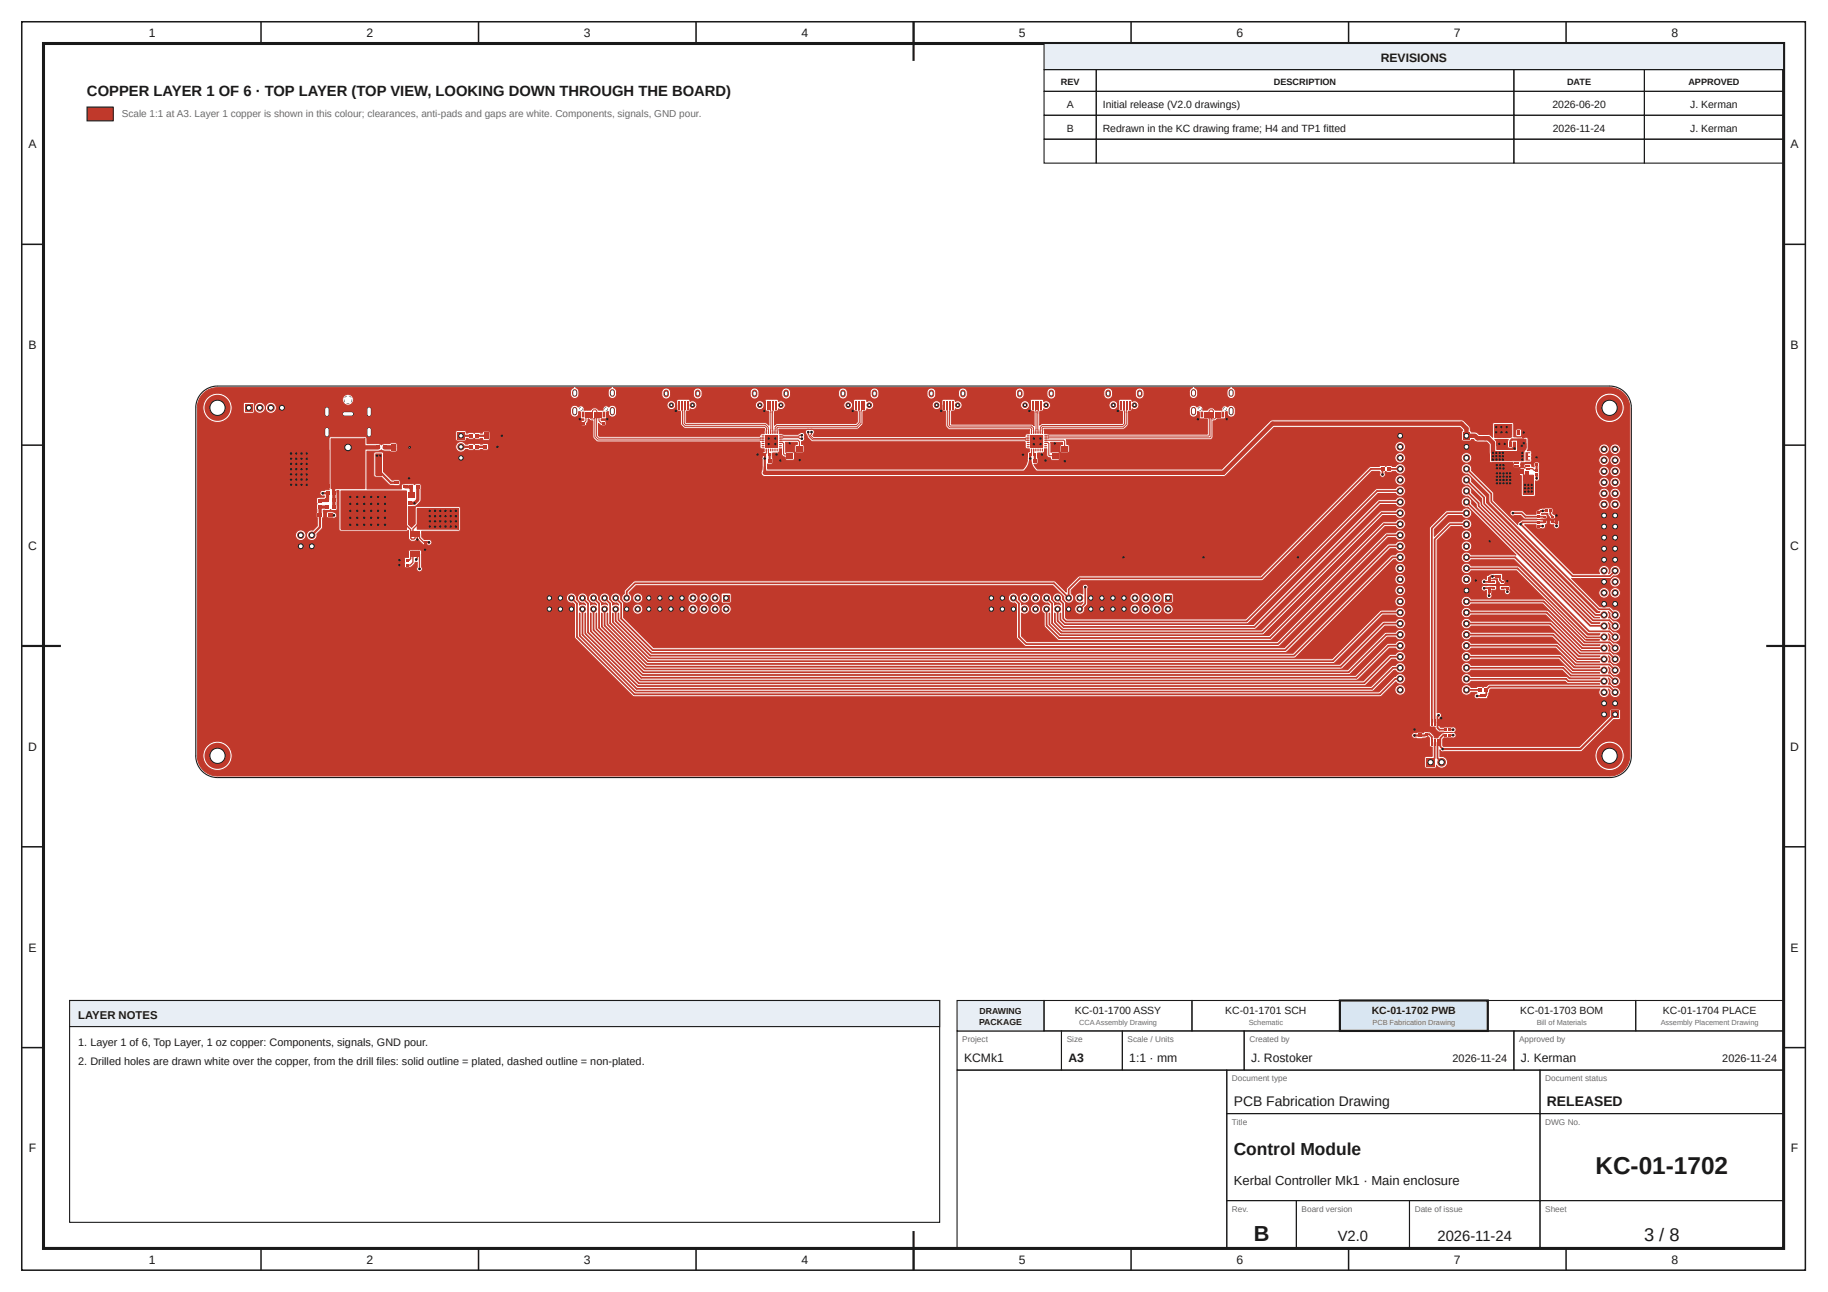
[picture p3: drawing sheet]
<svg xmlns="http://www.w3.org/2000/svg" width="420mm" height="297mm" viewBox="0 0 420 297" stroke-linecap="round" stroke-linejoin="round" font-family="sans-serif">
<defs><g id="words">
<text font-size="5.6" fill="#1a1a1a" x="366.7" y="270">KC-01-1702</text>
<text font-size="5" fill="#1a1a1a" x="288.2" y="285.2">B</text>
<text font-size="4.2" fill="#1a1a1a" x="377.9" y="285.2">3 / 8</text>
<text font-size="4" fill="#1a1a1a" x="283.6" y="265.5">Control Module</text>
<g font-size="3.4" fill="#1a1a1a">
<text x="20" y="22">COPPER LAYER 1 OF 6 · TOP LAYER (TOP VIEW, LOOKING DOWN THROUGH THE BOARD)</text>
<text x="307.5" y="285.2">V2.0</text>
<text x="330.4" y="285.2">2026-11-24</text>
</g>
<g font-size="3.2" fill="#1a1a1a">
<text x="283.6" y="254.2">PCB Fabrication Drawing</text>
<text x="355.6" y="254.2">RELEASED</text>
</g>
<text font-size="3" fill="#1a1a1a" x="283.6" y="272.5">Kerbal Controller Mk1 · Main enclosure</text>
<g font-size="2.8" fill="#1a1a1a">
<text x="34.2" y="8.6">1</text>
<text x="84.2" y="8.6">2</text>
<text x="134.2" y="8.6">3</text>
<text x="184.2" y="8.6">4</text>
<text x="234.2" y="8.6">5</text>
<text x="284.2" y="8.6">6</text>
<text x="334.2" y="8.6">7</text>
<text x="384.2" y="8.6">8</text>
<text x="317.4" y="14.3">REVISIONS</text>
<text x="6.6" y="34.1">A</text>
<text x="411.6" y="34.1">A</text>
<text x="6.6" y="80.2">B</text>
<text x="411.6" y="80.2">B</text>
<text x="6.5" y="126.4">C</text>
<text x="411.5" y="126.4">C</text>
<text x="6.5" y="172.6">D</text>
<text x="411.5" y="172.6">D</text>
<text x="6.6" y="218.7">E</text>
<text x="411.6" y="218.7">E</text>
<text x="221.6" y="244.2">KCMk1</text>
<text x="245.6" y="244.2">A3</text>
<text x="259.6" y="244.2">1:1 · mm</text>
<text x="287.6" y="244.2">J. Rostoker</text>
<text x="349.6" y="244.2">J. Kerman</text>
<text x="6.6" y="264.9">F</text>
<text x="411.6" y="264.9">F</text>
<text x="34.2" y="290.6">1</text>
<text x="84.2" y="290.6">2</text>
<text x="134.2" y="290.6">3</text>
<text x="184.2" y="290.6">4</text>
<text x="234.2" y="290.6">5</text>
<text x="284.2" y="290.6">6</text>
<text x="334.2" y="290.6">7</text>
<text x="384.2" y="290.6">8</text>
</g>
<text font-size="2.6" fill="#1a1a1a" x="18" y="234.2">LAYER NOTES</text>
<g font-size="2.5" fill="#1a1a1a">
<text x="18" y="240.5">1. Layer 1 of 6, Top Layer, 1 oz copper: Components, signals, GND pour.</text>
<text x="18" y="244.7">2. Drilled holes are drawn white over the copper, from the drill files: solid outline = plated, dashed outline = non-plated.</text>
<text x="333.9" y="244.2">2026-11-24</text>
<text x="395.9" y="244.2">2026-11-24</text>
</g>
<g font-size="2.4" fill="#1a1a1a">
<text x="245.2" y="24.9">A</text>
<text x="253.5" y="24.9">Initial release (V2.0 drawings)</text>
<text x="356.9" y="24.9">2026-06-20</text>
<text x="388.5" y="24.9">J. Kerman</text>
<text x="245.2" y="30.4">B</text>
<text x="253.5" y="30.4">Redrawn in the KC drawing frame; H4 and TP1 fitted</text>
<text x="357" y="30.4">2026-11-24</text>
<text x="388.5" y="30.4">J. Kerman</text>
<text x="247.1" y="233">KC-01-1700 ASSY</text>
<text x="281.7" y="233">KC-01-1701 SCH</text>
<text x="315.3" y="233">KC-01-1702 PWB</text>
<text x="349.5" y="233">KC-01-1703 BOM</text>
<text x="382.3" y="233">KC-01-1704 PLACE</text>
</g>
<text font-size="2.3" fill="#6b6b6b" x="28" y="27">Scale 1:1 at A3. Layer 1 copper is shown in this colour; clearances, anti-pads and gaps are white. Components, signals, GND pour.</text>
<g font-size="2.1" fill="#1a1a1a">
<text x="243.8" y="19.6">REV</text>
<text x="292.8" y="19.6">DESCRIPTION</text>
<text x="360.2" y="19.6">DATE</text>
<text x="388.1" y="19.6">APPROVED</text>
</g>
<g font-size="2" fill="#1a1a1a">
<text x="225.2" y="233">DRAWING</text>
<text x="225.1" y="235.6">PACKAGE</text>
</g>
<g font-size="1.9" fill="#6b6b6b">
<text x="221.2" y="239.6">Project</text>
<text x="245.2" y="239.6">Size</text>
<text x="259.2" y="239.6">Scale / Units</text>
<text x="287.2" y="239.6">Created by</text>
<text x="349.2" y="239.6">Approved by</text>
<text x="283.2" y="248.6">Document type</text>
<text x="355.2" y="248.6">Document status</text>
<text x="283.2" y="258.6">Title</text>
<text x="355.2" y="258.6">DWG No.</text>
<text x="283.2" y="278.6">Rev.</text>
<text x="299.2" y="278.6">Board version</text>
<text x="325.2" y="278.6">Date of issue</text>
<text x="355.2" y="278.6">Sheet</text>
</g>
<g font-size="1.7" fill="#6b6b6b">
<text x="248" y="235.7">CCAAssembly Drawing</text>
<text x="287" y="235.7">Schematic</text>
<text x="315.5" y="235.7">PCB Fabrication Drawing</text>
<text x="353.2" y="235.7">Bill of Materials</text>
<text x="381.7" y="235.7">Assembly Placement Drawing</text>
</g>
</g></defs>
<g fill="none" stroke="#1a1a1a" stroke-width=".35">
<path d="M5 5h410v287h-410zM60 5v5M110 5v5M160 5v5M210 5v5M260 5v5M310 5v5M360 5v5M5 56.2h5M410 56.2h5M5 102.3h5M410 102.3h5"/>
<path d="M5 148.5h5M410 148.5h5M5 194.7h5M410 194.7h5M5 240.8h5M410 240.8h5M60 287v5M110 287v5M160 287v5M210 287v5M260 287v5M310 287v5"/>
<path d="M360 287v5"/>
</g>
<path d="M10 10h400v277h-400z" fill="none" stroke="#1a1a1a" stroke-width=".7" stroke-linecap="butt"/>
<path d="M210 5v9M5 148.5h9M406 148.5h9M210 283v9" fill="none" stroke="#1a1a1a" stroke-width=".5"/>
<path d="M240 10h170v6h-170z" fill="#e8eef5"/>
<g fill="none" stroke="#1a1a1a" stroke-width=".25">
<path d="M240 10h170v6h-170zM240 16h12v5h-12zM252 16h96v5h-96zM348 16h30v5h-30zM378 16h32v5h-32zM240 21h12v5.5h-12zM240 26.5h12v5.5h-12zM240 32h12v5.5h-12zM252 21h96v5.5h-96zM252 26.5h96v5.5h-96zM252 32h96v5.5h-96zM348 21h30v5.5h-30z"/>
<path d="M348 26.5h30v5.5h-30zM348 32h30v5.5h-30zM378 21h32v5.5h-32zM378 26.5h32v5.5h-32zM378 32h32v5.5h-32zM220 237h24v9h-24zM244 237h14v9h-14zM258 237h28v9h-28zM286 237h62v9h-62zM348 237h62v9h-62zM220 246h62v41h-62zM282 246h72v10h-72z"/>
<path d="M282 256h72v20h-72zM354 246h56v10h-56zM354 256h56v20h-56zM282 276h16v11h-16zM298 276h26v11h-26zM324 276h30v11h-30zM354 276h56v11h-56z"/>
</g>
<path d="M220 230h20v7h-20z" fill="#e8eef5"/>
<path d="M220 230h20v7h-20zM240 230h34v7h-34zM274 230h34v7h-34z" fill="none" stroke="#1a1a1a" stroke-width=".25"/>
<path d="M308 230h34v7h-34z" fill="#d9e6f2"/>
<path d="M308 230h34v7h-34z" fill="none" stroke="#1a1a1a" stroke-width=".5"/>
<path d="M342 230h34v7h-34zM376 230h34v7h-34z" fill="none" stroke="#1a1a1a" stroke-width=".25"/>
<path d="M20 24.6h6v3.2h-6z" fill="#c0392b"/>
<path d="M20 24.6h6v3.2h-6z" fill="none" stroke="#1a1a1a" stroke-width=".23"/>
<g fill="#c0392b">
<path d="M350.2 109.2h2.3v4.5h-2.3z"/>
<path d="M342.9 106.4h4.9l.1 .4a.5 .5 0 0 0 .2 .8h1.1l.4-.2-.4 .5v1.2l.4 .2v2.3h-6.7z"/>
<path d="M342.8 103.8h7.5v2.1h-7.5z"/>
<path d="M76.1 100.9h7.8v11.4h-7.8z"/>
<path d="M86.4 104.3h1.3v4.9h-1.3z"/>
<path d="M78.4 112.9h15v8.7h-15z"/>
<path d="M95.9 116.9h9.4v4.8h-9.4z"/>
<path d="M348.8 101h2v1.8h-2z"/>
<path d="M343.6 97.6h3.9v2.8l-.3 .2h-3.6z"/>
<path d="M344.1 101h2.3v1.5h-2.3z"/>
<path d="M348.8 102h2v1.2l-.4 .4h-1.6z"/>
<path d="M66.1 103.5h9.5v8.8h-9.5z"/>
<path d="M46.6 90.6a4.6 4.6 0 0 1 3.4-1.5h81.9l-.7 .6v1.1a.96 .96 0 0 0 1 .8 .96 .96 0 0 0 .9-1l-.1-.9-.7-.6h8.2l-.6 .6-.1 1.1a1 1 0 0 0 1.3 .7 1 1 0 0 0 .6-1.3h10.4v.5a1.06 1.06 0 0 0 1.3 1 1.06 1.06 0 0 0 .7-1.5h5.3v.5a1.06 1.06 0 0 0 1.3 1 1.06 1.06 0 0 0 .7-1.5h11v.5a1.06 1.06 0 0 0 1.4 1 1.06 1.06 0 0 0 .7-1.5h5.2v.5a1.06 1.06 0 0 0 1.3 1 1.06 1.06 0 0 0 .7-1.5h11.1v.5a1.06 1.06 0 0 0 1.3 1 1.06 1.06 0 0 0 .7-1.5h5.2v.5a1.06 1.06 0 0 0 1.3 1 1.06 1.06 0 0 0 .7-1.5h11.1v.5a1.06 1.06 0 0 0 1.3 1 1.06 1.06 0 0 0 .7-1.5h5.2v.5a1.06 1.06 0 0 0 1.3 1 1.06 1.06 0 0 0 .8-1.5h11v.5a1.06 1.06 0 0 0 1.3 1 1.06 1.06 0 0 0 .7-1.5h5.3v.5a1.06 1.06 0 0 0 1.3 1 1.06 1.06 0 0 0 .7-1.5h11v.5a1.06 1.06 0 0 0 1.3 1 1.06 1.06 0 0 0 .7-1.5h5.3v.5a1.06 1.06 0 0 0 1.3 1 1.06 1.06 0 0 0 .7-1.5 1.01 1.01 0 0 0-1-1 1.01 1.01 0 0 0-1 1h-5.3v-.2a1.01 1.01 0 0 0-1.1-.8 1.01 1.01 0 0 0-.9 1h-11v-.2a1.01 1.01 0 0 0-1.1-.8 1.01 1.01 0 0 0-.9 1h-5.3v-.2a1.01 1.01 0 0 0-1.1-.8 1.01 1.01 0 0 0-.9 1h-11l-.1-.2a1.01 1.01 0 0 0-1.1-.8 1.01 1.01 0 0 0-.9 1h-5.2v-.2a1.01 1.01 0 0 0-1.1-.8 1.01 1.01 0 0 0-.9 1h-11.1v-.2a1.01 1.01 0 0 0-1.1-.8 1.01 1.01 0 0 0-.9 1h-5.2v-.2a1.01 1.01 0 0 0-1.1-.8 1.01 1.01 0 0 0-.9 1h-11.1v-.2a1.01 1.01 0 0 0-1.1-.8 1.01 1.01 0 0 0-.9 1h-5.2l-.1-.2a1.01 1.01 0 0 0-1-.8 1.01 1.01 0 0 0-1 1h-11v-.2a1.01 1.01 0 0 0-1.1-.8 1.01 1.01 0 0 0-.9 1h-5.3v-.2a1.01 1.01 0 0 0-1.1-.8 1.01 1.01 0 0 0-.9 1h-10.4l-.1-.7-.6-.4h133.1l-.6 .6-.1 .9a.96 .96 0 0 0 1 1 .96 .96 0 0 0 .9-1l-.1-.9-.6-.6h8.2l-.7 .6v1.1a.96 .96 0 0 0 1 .8 .96 .96 0 0 0 .9-1l-.1-.9-.7-.6h87.2a4.6 4.6 0 0 1 4.2 4.6v80.5a4.6 4.6 0 0 1-4.6 4.2h-320.4a4.6 4.6 0 0 1-4.2-4.7h1.2l.1 .4a3.4 3.4 0 0 0 5.2 2.4 3.4 3.4 0 0 0-.3-5.7 3.4 3.4 0 0 0-5 2.9h-1.2v-4.7h279.1v.2a.77 .77 0 0 0 1.1 .5l1.2 .1 1-.2 .5-.2 .3 .2v1.9l.2 .2h.4v2.2h-1.4l-.2 .1-.1 2.3 .3 .3h2l.3-.2 .1-.5 .1 .2a1.36 1.36 0 0 0 2.4-.5 1.36 1.36 0 0 0-1.7-1.7v-.2h35.6a3.4 3.4 0 0 0 5 3 3.4 3.4 0 0 0 .3-5.7 3.4 3.4 0 0 0-5.2 2.4l-.1 .3h-35.6v-1.3l.6 .4h31.8l7.5-7.4h1.2l.3-.1 .1-1.9-.2-.3h-2.1l-.1 .3v1.2l-7 7h-31.2l-.3-.2v-1.5l.3-.3h1.8a.66 .66 0 0 0 1-.3 .66 .66 0 0 0-.5-.9 .7 .7 0 0 0 .4-1 .7 .7 0 0 0-1-.3l-2.5 .1-.1-2.2a.66 .66 0 0 0 .3-.9 .66 .66 0 0 0-1-.2v-28.7h10.2a.71 .71 0 0 0 .4 .6 .71 .71 0 0 0 .8-.1v.8a.68 .68 0 0 0 .6 1.1 .68 .68 0 0 0 .6-1.1v-.8l1-.1 .1-.7h.6v.5l.3 .3h1a.7 .7 0 0 0 .7 1 .7 .7 0 0 0 .5-1.1v-.6a.56 .56 0 0 0-.7-.4h-1.5l-.3 .3h-.6l-.3-.3h-1.9a.93 .93 0 0 0-1.3 .4v.2h-10.2v-2h5.6a1.21 1.21 0 0 0 .9 1.2 1.21 1.21 0 0 0 1.4-.6h2.3v.1a.93 .93 0 0 0 1.3 .4h2.1l.1-.3v-.6l-1.1-.1 .6-.3 .7 .1 .1 .5 .5 .7 .9 .1 .2-.3v-.7a.5 .5 0 0 1-.5-.7v-.6l-.2-.3-1.8 .1a1.85 1.85 0 0 0-1.7 .7v.6a.72 .72 0 0 0-.8-.1 .72 .72 0 0 0-.4 .7h-2.3v-.2a1.21 1.21 0 0 0-.9-1.6 1.21 1.21 0 0 0-1.4 1.2h-5.6v-5.1h5.6v.2a1.21 1.21 0 0 0 1 1 1.21 1.21 0 0 0 1.3-.6h9.8l16.9 16.8 .4 .2h2.5l-.2 .3h-2.7l-15.8-15.8-10.9-.1a1.21 1.21 0 0 0-1.9-.4 1.21 1.21 0 0 0 0 1.9 1.21 1.21 0 0 0 1.9-.4h10.4l15.7 15.7 .4 .2h3h-3.2l-9.5-9.4h-16.8l-.1-.2a1.21 1.21 0 0 0-1.9-.1 1.21 1.21 0 0 0 .2 1.9 1.21 1.21 0 0 0 1.8-.5h16.4l9.4 9.4h3.8l-.1 .2h-3.8l-8.2-8.1h-17.5a1.21 1.21 0 0 0-1.9-.4 1.21 1.21 0 0 0 0 1.9 1.21 1.21 0 0 0 1.9-.4h17.1l8.1 8.1 4.3 .2h-4.3l-6.9-6.9h-18.3l-.1-.2a1.21 1.21 0 0 0-1.9-.1 1.21 1.21 0 0 0 .2 1.8 1.21 1.21 0 0 0 1.8-.4h17.9l6.8 6.8 4.9 .1-.1 .2h-4.8l-5.7-5.6-19-.1a1.21 1.21 0 0 0-1.9-.3 1.21 1.21 0 0 0 0 1.8 1.21 1.21 0 0 0 1.9-.3h18.6l5.6 5.5 5.3 .2h-5.3l-4.4-4.3h-19.8l-.1-.2a1.21 1.21 0 0 0-1.9-.1 1.21 1.21 0 0 0 .2 1.8 1.21 1.21 0 0 0 1.8-.4h19.4l4.3 4.2 5.9 .1-.1 .2h-5.9l-2.9-2.9-.4-.2h-20.3a1.21 1.21 0 0 0-1.9-.4 1.21 1.21 0 0 0 0 1.9 1.21 1.21 0 0 0 1.9-.4h20.1l3.1 3.1 6.3 .1h-6.4l-1.6-1.6-.4-.1h-21.1l-.1-.2a1.21 1.21 0 0 0-1.9-.1 1.21 1.21 0 0 0 .2 1.8 1.21 1.21 0 0 0 1.8-.4h20.9l1.8 1.7 6.9 .1-.1 .1h-6.9l-.8-.5h-21.8a1.21 1.21 0 0 0-1.9-.4 1.21 1.21 0 0 0 0 1.9 1.21 1.21 0 0 0 1.9-.4h21.6l.7 .6 7.2 .1h-25.3l-.7 .5-.6 .1-.2 .2-.3-.3h-1l-.2 .2h-1.2l-.1-.1a1.21 1.21 0 0 0-1.9-.1 1.21 1.21 0 0 0 .2 1.8 1.21 1.21 0 0 0 1.8-.4h1.2l.2 .1h-.2a.69 .69 0 0 0-.5 1 .69 .69 0 0 0 1.1 .3h1.8l.4-.8 .2-1.2 .3-.2h25.1a1.21 1.21 0 0 0 .1 1.6 1.21 1.21 0 0 0 1.6 0 1.21 1.21 0 0 0 .2-1.6l.4 .4a1.21 1.21 0 0 0 1 1.6 1.21 1.21 0 0 0 1.4-1.4 1.21 1.21 0 0 0-1.6-1l-.7-.6-.5-.1 .2-.9-.2-.5 .4 .3a1.21 1.21 0 0 0 1 1.6 1.21 1.21 0 0 0 1.4-1.3 1.21 1.21 0 0 0-1.6-1l-.7-.7-.5-.1 .2-.8-.2-.6 .4 .4a1.21 1.21 0 0 0 1 1.6 1.21 1.21 0 0 0 1.4-1.4 1.21 1.21 0 0 0-1.6-1l-.7-.6-.5-.1 .2-.8-.2-.6 .4 .4a1.21 1.21 0 0 0 1 1.5 1.21 1.21 0 0 0 1.4-1.3 1.21 1.21 0 0 0-1.6-1l-.7-.7h-.5l.2-.9-.2-.6 .4 .4a1.21 1.21 0 0 0 1 1.6 1.21 1.21 0 0 0 1.4-1.3 1.21 1.21 0 0 0-1.6-1.1l-.7-.6-.5-.1 .2-.8-.2-.6 .4 .4a1.21 1.21 0 0 0 1 1.6 1.21 1.21 0 0 0 1.4-1.4 1.21 1.21 0 0 0-1.6-1l-.7-.6-.5-.1 .2-.9-.2-.5 .4 .3a1.21 1.21 0 0 0 1 1.6 1.21 1.21 0 0 0 1.4-1.3 1.21 1.21 0 0 0-1.6-1l-.7-.7-.5-.1 .2-.8-.2-.6 .4 .4a1.21 1.21 0 0 0 1 1.6 1.21 1.21 0 0 0 1.4-1.4 1.21 1.21 0 0 0-1.6-1l-.8-.7h-2.3l-3.2-3.2h2.9v.2a1.21 1.21 0 0 0 1.3 1 1.21 1.21 0 0 0 1.1-1.2l.2 .2a1.21 1.21 0 0 0 1.9 .8 1.21 1.21 0 0 0-.2-2.1 1.21 1.21 0 0 0-1.7 1.1l-.2-.2a1.21 1.21 0 0 0-1.3-1 1.21 1.21 0 0 0-1.1 1.2h-2.9l-2.5-2.6h8v.3a1.21 1.21 0 0 0 1.9 .7 1.21 1.21 0 0 0-.2-2 1.21 1.21 0 0 0-1.7 1h-8l-.8-.7h8.7l.9-.6h.2a1.21 1.21 0 0 0 1.4-1.2 1.21 1.21 0 0 0-1.4-1.2 1.21 1.21 0 0 0-1 1.6l-.4 .3a1.21 1.21 0 0 0-1-1.9 1.21 1.21 0 0 0-1 1.9h-6l-11.2-11.3h2.6l.1 .9h1a.68 .68 0 0 0 .8-.1 .68 .68 0 0 0 .2-.8l.4-.1v-.6h.6v.5l.3 .2h.7a.69 .69 0 0 0 .7 1 .69 .69 0 0 0 .5-1.1v-.7l-.2-.2-1.6-.1-.4 .4h-.6l-.2-.4-1.9-.1-3.7 .1-.8 .6-.1 .5-2.6-2.6h.8v.1a.66 .66 0 0 0 1 .4h1.5l.9 .8 3.5 .1 1.4-.1 .2-.2-.1-.8-1.1-.1v-.1l1.4-.1 .1 .5 .4 .7 .3 .1 .9-.1v-.8a.5 .5 0 0 1-.5-.7v-.7l-.2-.2h-1.6a2.29 2.29 0 0 0-2.1 .8v.6h-2.3l-.9-.8h-1.8a.66 .66 0 0 0-1 .6h-.8l-2-2h23.2v.2a1.21 1.21 0 0 0 1.3 1 1.21 1.21 0 0 0 1.1-1.2l.2 .2a1.21 1.21 0 0 0 1.9 .7 1.21 1.21 0 0 0-.2-2 1.21 1.21 0 0 0-1.7 1.1l-.2-.2a1.21 1.21 0 0 0-1.3-1 1.21 1.21 0 0 0-1.1 1.2h-23.2l-.9-.9-.1-1.9-5-5v-.3h10.9v1.2l.5 .2v4.5l.2 .3h2.8l.2-.2v-.5h14.6v.2a1.21 1.21 0 0 0 1.3 1 1.21 1.21 0 0 0 1.1-1.2l.2 .2a1.21 1.21 0 0 0 1.9 .8 1.21 1.21 0 0 0-.2-2 1.21 1.21 0 0 0-1.7 1l-.2-.2a1.21 1.21 0 0 0-1.3-1 1.21 1.21 0 0 0-1.1 1.2h-14.6v-2.5h14.6v.2a1.21 1.21 0 0 0 1.3 1 1.21 1.21 0 0 0 1.1-1.2l.2 .2a1.21 1.21 0 0 0 1.9 .8 1.21 1.21 0 0 0-.2-2.1 1.21 1.21 0 0 0-1.7 1.1l-.2-.2a1.21 1.21 0 0 0-1.3-1 1.21 1.21 0 0 0-1.1 1.2h-14.6v-.3a.66 .66 0 0 0 .8-.2 .66 .66 0 0 0 .1-.7l.1-1.4h13.6v.3a1.21 1.21 0 0 0 1.3 1 1.21 1.21 0 0 0 1.1-1.3l.2 .3a1.21 1.21 0 0 0 1.9 .7 1.21 1.21 0 0 0-.2-2 1.21 1.21 0 0 0-1.7 1l-.2-.2a1.21 1.21 0 0 0-1.3-1 1.21 1.21 0 0 0-1.1 1.2h-13.6v-1.7l-.2-.3h-1l-.1 1.1-.5-.2v-.4l-.2-.2h-1.3a.59 .59 0 0 0-.3 .5 .59 .59 0 0 0 .3 .5l-.7-.1a.49 .49 0 0 0-.7 .4h-10.9v-.2a1.21 1.21 0 0 0-1.4-1.1 1.21 1.21 0 0 0-1 1.5 1.21 1.21 0 0 0 1.6 .9l4.7 4.7v1.6l.2 .4 24.8 24.8 .6 .1-.1 .2h-.7l-25.3-25.2-.1-1.5-3.3-3.4v-.2a1.21 1.21 0 0 0-1.2-1.4 1.21 1.21 0 0 0-1.2 1.4 1.21 1.21 0 0 0 1.6 1l3.1 3.1v1.2l.2 .4 25.5 25.6 1.4 .2h-1.3l-25.9-25.9-.2-.8-2-2.1a1.21 1.21 0 0 0-1.1-1.5 1.21 1.21 0 0 0-1.3 1.3 1.21 1.21 0 0 0 1.6 1l1.8 1.9 .2 .8 26.3 26.3 .4 .2h1.6l-.1 .1h-1.9l-27.5-27.5v-.2a1.21 1.21 0 0 0-1.2-1.4 1.21 1.21 0 0 0-1.2 1.4 1.21 1.21 0 0 0 1.6 1l11 11h-10.3a1.21 1.21 0 0 0-1.4-.7 1.21 1.21 0 0 0-.9 1.2h-5.6v-2.5h5.6v.2a1.21 1.21 0 0 0 1.9 .8 1.21 1.21 0 0 0-.2-2.1 1.21 1.21 0 0 0-1.7 1.1h-5.6v-1.4l1.2-1.2h4.4a1.21 1.21 0 0 0 1.7 1.1 1.21 1.21 0 0 0 .2-2 1.21 1.21 0 0 0-1.9 .7v.2h-4.4l2-1.9h2.5a1.21 1.21 0 0 0 1.9 .3 1.21 1.21 0 0 0 0-1.8 1.21 1.21 0 0 0-1.9 .3l-3 .1-3.3 3.3v-1.6l3.2-3.2h3.1a1.21 1.21 0 0 0 1.9 .4 1.21 1.21 0 0 0 0-1.9 1.21 1.21 0 0 0-1.9 .4l-3.6 .1-3.7 3.6-.1 .4v45.3l.2 .3h1.1l.1 .5 .7 .7 3.2 .1-2.3 .1-1.1 1.1h-.4h-.4l-.1-.5-.9-.8-1.1-.1-.4 .3-.4-.2-1.3 .2a.66 .66 0 0 0-1 .5h-279.1v-31.6h84.8v.2a1.16 1.16 0 0 0 1.5 1l.4 .4v7.7l13.3 13.3 .4 .2h171.4l.4-.2 1.4-1.4h1.6l.1 .2a1.21 1.21 0 0 0 1.9 .8 1.21 1.21 0 0 0-.2-2.1 1.21 1.21 0 0 0-1.8 1.1h-1.6l1.9-1.9a1.22 1.22 0 0 0 1.8 .2 1.22 1.22 0 0 0-.1-1.9 1.22 1.22 0 0 0-1.8 .5l-.4 .2-3.4 3.4h-170.9l-12.9-12.9v-5.3l.1 .1 .1 5.2 12.5 12.5 .4 .2h169.1l.4-.2 4.7-4.6h.3a1.21 1.21 0 0 0 1.8 .4 1.21 1.21 0 0 0 0-1.9 1.21 1.21 0 0 0-1.8 .4l-1 .1-4.6 4.7h-168.6l-12.1-12.1v-4.7l.1-.1 .1 4.8 11.8 11.8 .4 .1h166.7l.4-.1 5.9-6h.9l.1 .2a1.21 1.21 0 0 0 1.8 .1 1.21 1.21 0 0 0-.1-1.8 1.21 1.21 0 0 0-1.8 .4h-1.1l-.4 .2-5.9 5.9h-166.3l-11.4-11.4v-4.2l.2 .1 .1 4.1 11 11.1 .4 .2h164.4l.4-.2 7.2-7.2h1.4l.1 .2a1.21 1.21 0 0 0 1.8 .1 1.21 1.21 0 0 0-.1-1.8 1.21 1.21 0 0 0-1.8 .4h-1.6l-.4 .1-7.2 7.2h-164l-10.6-10.6v-3.6l.1-.1v3.4l.2 .4 10.2 10.2 .4 .2h162.1l.4-.2 8.5-8.4h1.9l.1 .1a1.21 1.21 0 0 0 1.8 .1 1.21 1.21 0 0 0-.1-1.8 1.21 1.21 0 0 0-1.8 .4h-2.2l-.3 .2-8.5 8.5h-161.6l-9.9-9.9v-3.2l.1 .1v2.8l.2 .4 9.5 9.5 .3 .1h159.8l.4-.1 9.8-9.8h2.4l.1 .2a1.21 1.21 0 0 0 1.8 .1 1.21 1.21 0 0 0-.1-1.8 1.21 1.21 0 0 0-1.8 .4h-2.7l-.4 .2-9.7 9.7h-159.3l-9.2-9.1v-2.6l.2-.1v2.4l.2 .4 8.7 8.7 .4 .2h157.4l.4-.2 11-11h3l.1 .2a1.21 1.21 0 0 0 1.8 .1 1.21 1.21 0 0 0-.1-1.9 1.21 1.21 0 0 0-1.8 .5h-3.5l-11.1 11.1h-157l-8.4-8.4v-2.1l.2 .1v1.7l.1 .4 8 8 .4 .2h148l.4-.2 12.8-12.8h9.9l.1 .2a1.21 1.21 0 0 0 1.9 .8 1.21 1.21 0 0 0-.2-2.1 1.21 1.21 0 0 0-1.8 1.1h-9.9l2.6-2.6h7.3l.1 .2a1.21 1.21 0 0 0 1.9 .8 1.21 1.21 0 0 0-.2-2 1.21 1.21 0 0 0-1.8 1h-7.3l2.5-2.5h4.8l.1 .2a1.21 1.21 0 0 0 1.9 .8 1.21 1.21 0 0 0-.2-2.1 1.21 1.21 0 0 0-1.8 1.1h-4.8l2.5-2.5h2.3l.1 .2a1.21 1.21 0 0 0 1.9 .7 1.21 1.21 0 0 0-.2-2 1.21 1.21 0 0 0-1.8 1.1h-2.3l2-2h.5l.1 .2a1.21 1.21 0 0 0 1.8 .1 1.21 1.21 0 0 0-.1-1.9 1.21 1.21 0 0 0-1.8 .5l-1.1 .1-22.5 22.5h-147.5l-7.6-7.7v-1.5l.1-.1v1.3l.2 .4 7.2 7.3 .4 .1h145.4l.4-.1 23.8-23.8h1.2l.1 .2a1.21 1.21 0 0 0 1.8 .1 1.21 1.21 0 0 0-.1-1.8 1.21 1.21 0 0 0-1.8 .4h-1.5l-.4 .2-23.7 23.7h-144.9l-6.9-6.9v-2h2l.1 .2a1.16 1.16 0 0 0 1.2 1 1.16 1.16 0 0 0 1.1-1.2h10.3l.1 .2a1.16 1.16 0 0 0 1.2 1 1.16 1.16 0 0 0 1.1-1.2h.2v.2a1.16 1.16 0 0 0 1.2 1 1.16 1.16 0 0 0 1.1-1.2h.2v.2a1.16 1.16 0 0 0 1.3 1 1.16 1.16 0 0 0 1-1.2h.3v.2a1.16 1.16 0 0 0 1.8 .7 1.16 1.16 0 0 0-.2-1.9 1.16 1.16 0 0 0-1.6 1h-.3v-.2a1.16 1.16 0 0 0-1.2-.9 1.16 1.16 0 0 0-1.1 1.1h-.2v-.2a1.16 1.16 0 0 0-1.3-.9 1.16 1.16 0 0 0-1 1.1h-.2l-.1-.2a1.16 1.16 0 0 0-1.2-.9 1.16 1.16 0 0 0-1.1 1.1h-10.3l-.1-.2a1.16 1.16 0 0 0-1.2-.9 1.16 1.16 0 0 0-1.1 1.1h-2l-.1-1.4-.7-.8 .1-.3h.2v.2a1.16 1.16 0 0 0 1.3 .9 1.16 1.16 0 0 0 1-1.1h.2l.1 .2a1.16 1.16 0 0 0 1.2 .9 1.16 1.16 0 0 0 1.1-1.1h10.3l.1 .2a1.16 1.16 0 0 0 1.2 .9 1.16 1.16 0 0 0 1.1-1.1h.2v.2a1.16 1.16 0 0 0 1.2 .9 1.16 1.16 0 0 0 1.1-1.1h.2v.2a1.16 1.16 0 0 0 2 .6h.6l.3 .3h1.7l.3-.2v-1h63.7a1.16 1.16 0 0 0 1.5 1.2l.4 .4v7.6l2 2h58.2l25.1-25h1.8l.1 .2a1.21 1.21 0 0 0 1.8 .1 1.21 1.21 0 0 0-.1-1.8 1.21 1.21 0 0 0-1.8 .4h-2l-.4 .1-24.8 24.9h-57.5l-1.3-1.3v-5.3a1.16 1.16 0 0 0 1.2 .2 1.16 1.16 0 0 0 .7-1.1h.2v.2a1.16 1.16 0 0 0 1.3 1 1.16 1.16 0 0 0 1-1.2h.2l.2 .6 .4 .4 .1 3.1 3.2 3.1h48.8l26.3-26.1h2.4l.1 .1a1.21 1.21 0 0 0 1.8 .1 1.21 1.21 0 0 0-.1-1.8 1.21 1.21 0 0 0-1.8 .4h-2.7l-.4 .2-26 26h-48l-2.6-2.5v-2.6l.2-.1 .1 2.6 2.2 2.3 .4 .2 46.3-.1 27.5-27.4h3l.1 .2a1.21 1.21 0 0 0 1.8 .1 1.21 1.21 0 0 0-.1-1.8 1.21 1.21 0 0 0-1.8 .4h-3.2l-.4 .2-27.3 27.2h-45.7l-1.8-1.8v-2.1l.2 .1v2l1.5 1.5 .4 .2h44l28.8-28.7h3.5l.1 .2a1.21 1.21 0 0 0 1.8 .1 1.21 1.21 0 0 0-.1-1.9 1.21 1.21 0 0 0-1.8 .5h-3.7l-.4 .1-28.6 28.6h-43.4l-1-1.1v-1.5l.1-.1 .1 1.6 .7 .7 .4 .2h41.7l30.1-30h4l.1 .2a1.21 1.21 0 0 0 1.8 .1 1.21 1.21 0 0 0-.1-1.8 1.21 1.21 0 0 0-1.8 .4h-4.3l-.4 .2-29.8 29.8h-41l-.4-.3v-3.4l-.7-.8a1.16 1.16 0 0 0-1-1.5 1.16 1.16 0 0 0-1.2 1.3 1.16 1.16 0 0 0 1.4 1l.4 .5a1.16 1.16 0 0 0-1.4 0l-.2-.7a1.27 1.27 0 0 1-.5-1.2 1.16 1.16 0 0 0-1.4-.8 1.16 1.16 0 0 0-.8 1.4 1.16 1.16 0 0 0 1.4 .8l.4 .5a1.16 1.16 0 0 0-1.9 .9h-.2v-.2a1.16 1.16 0 0 0-1.3-.9 1.16 1.16 0 0 0-1 1.1h-.2l-.1-.2a1.16 1.16 0 0 0-1.8-.7l-.1-.6-.6-.7v-.3h.2a1.16 1.16 0 0 0 1.2 1.1 1.16 1.16 0 0 0 1.2-1.1h.2v.2a1.16 1.16 0 0 0 1.8 .7 1.16 1.16 0 0 0-.1-2 1.16 1.16 0 0 0-1.7 1.1h-.2l-.1-.2a1.16 1.16 0 0 0-1.2-1 1.16 1.16 0 0 0-1.1 1.2l-.2-.1a1.16 1.16 0 0 0-1.1-1.1 1.16 1.16 0 0 0-1.2 1.1h-63.7l-.2-1-1.8-.1-.3 .3v1.7h-.6a1.16 1.16 0 0 0-.4-1.9 1.16 1.16 0 0 0-1.6 1.1h-.2v-.2a1.16 1.16 0 0 0-1.3-1 1.16 1.16 0 0 0-1 1.2h-.2l-.1-.2a1.16 1.16 0 0 0-1.2-1 1.16 1.16 0 0 0-1.1 1.2h-10.3l-.1-.2a1.16 1.16 0 0 0-1.2-1 1.16 1.16 0 0 0-1.1 1.2h-.2l-.6-1.3 1.6-1.6h95.8l2.5 2.6a1.16 1.16 0 0 0 1 1.4 1.16 1.16 0 0 0 1.3-1.1h.2l.1 .2a1.16 1.16 0 0 0 1.8 .7l-.4 .5a1.16 1.16 0 0 0-1.4 .9 1.16 1.16 0 0 0 1 1.4 1.16 1.16 0 0 0 1.3-1.2h10.3l.1 .2a1.16 1.16 0 0 0 1.2 1 1.16 1.16 0 0 0 1.1-1.2h.2v.2a1.16 1.16 0 0 0 1.2 1 1.16 1.16 0 0 0 1.1-1.2h.2v.2a1.16 1.16 0 0 0 1.3 1 1.16 1.16 0 0 0 1-1.2h.3v.2a1.16 1.16 0 0 0 1.8 .7 1.16 1.16 0 0 0-.2-1.9 1.16 1.16 0 0 0-1.6 1h-.3v-.2a1.16 1.16 0 0 0-1.2-.9 1.16 1.16 0 0 0-1.1 1.1h-.2v-.2a1.16 1.16 0 0 0-1.3-.9 1.16 1.16 0 0 0-1 1.1h-.2l-.1-.2a1.16 1.16 0 0 0-1.2-.9 1.16 1.16 0 0 0-1.1 1.1h-10.3l-.1-.3 .7-.8v-1.4h9.7l.1 .2a1.16 1.16 0 0 0 1.2 .9 1.16 1.16 0 0 0 1.1-1.1h.2v.2a1.16 1.16 0 0 0 1.2 .9 1.16 1.16 0 0 0 1.1-1.1h.2v.2a1.16 1.16 0 0 0 1.7 .8 1.16 1.16 0 0 0 .3-1.8h.6v1.6l.1 .3h1.8l.3-.1 .1-1.8-.2-.3-1.8-.1-.3 .4h-.6a1.16 1.16 0 0 0-1.3-.3 1.16 1.16 0 0 0-.7 1.1h-.2v-.2a1.16 1.16 0 0 0-1.3-1 1.16 1.16 0 0 0-1 1.2h-.2l-.1-.2a1.16 1.16 0 0 0-1.2-1 1.16 1.16 0 0 0-1.1 1.2h-9.7v-2.2a.66 .66 0 0 0-.5-1 .66 .66 0 0 0-.6 1v1.3l-.2-.2a1.16 1.16 0 0 0-1.7 1.1h-.2l-.1-.6-.5-.4v-.8l2.2-2.2h41.7l23.3-23.2h7.2l.1 .2a1.21 1.21 0 0 0 1.9 .8 1.21 1.21 0 0 0-.2-2 1.21 1.21 0 0 0-1.8 1h-7.2l2-1.9h1.7l.1 .1a.72 .72 0 0 0 .1 1 .72 .72 0 0 0 1 0 .72 .72 0 0 0 .1-.9 .3 .3 0 0 1 .2-.2 .3 .3 0 0 1 .3 .2l1.9-.2a1.21 1.21 0 0 0 1.8 .3 1.21 1.21 0 0 0 0-1.8 1.21 1.21 0 0 0-1.8 .3l-1.9-.2-.3 .3-.3-.3h-.9l-.3 .2h-2l-.4 .2-25 25h-41.5l-.4 .1-2.5 2.6-.2 1-2.4-2.4-.4-.2h-96.3l-.4 .2-1.9 1.9-.2 .9-.4 .4-.2 .6-.2-.1a1.16 1.16 0 0 0-1.3-1.1 1.16 1.16 0 0 0-1 1.4 1.16 1.16 0 0 0 1.4 .9l.4 .5a1.16 1.16 0 0 0-1.4 0l-.2-.7a1.27 1.27 0 0 1-.5-1.2 1.16 1.16 0 0 0-1.4-.8 1.16 1.16 0 0 0-.8 1.4 1.16 1.16 0 0 0 1.4 .8l.4 .5a1.16 1.16 0 0 0-1.4 0l-.2-.7a1.27 1.27 0 0 1-.5-1.2 1.16 1.16 0 0 0-1.5-.8 1.16 1.16 0 0 0-.8 1.4 1.16 1.16 0 0 0 1.5 .8l.3 .5a1.16 1.16 0 0 0-1.4 0l-.1-.7a1.27 1.27 0 0 1-.6-1.2 1.16 1.16 0 0 0-1.4-.8 1.16 1.16 0 0 0-.8 1.4 1.16 1.16 0 0 0 1.4 .8l.4 .5a1.16 1.16 0 0 0-1.4 0l-.2-.7a1.27 1.27 0 0 1-.5-1.2 1.16 1.16 0 0 0-1.2-.9 1.16 1.16 0 0 0-1.1 1.1h-84.8v-8.9h47.5l.2 .8-.2 .9 .2 .3h.7l.8-.2 .7-.7 .1-.4h.5l-.1 1.3a.66 .66 0 0 0 .7 .9 .66 .66 0 0 0 .4-1.1v-3.6a1.05 1.05 0 0 0-1.2-.3h-.6a.86 .86 0 0 0-1.2 .4v1.3h-.7l-.3 .4h-47.5v-5.5h22.5v.2a1.21 1.21 0 0 0 1.4 1 1.21 1.21 0 0 0 1-1.3l.2 .2a1.21 1.21 0 0 0 1.4 1.1 1.21 1.21 0 0 0 .9-1.5l1.3-1.3 .1-2.4 .2-.2v-.8h.6l.2 1h1.2a.7 .7 0 0 0 1-.4 .7 .7 0 0 0-.8-.9l-1.2-.1-.4 .4h-.6l-.1-.7h1.4l.3-.2 .3 .3 1.1-.2v-4.4h.5v8.9l.2 .3 15.4 .1 .3-.2 .1 1.9 .5 .6h1l.5-.7 1.3 1.5 1.1 .1a.66 .66 0 0 0 1-.5 .66 .66 0 0 0-.8-.8h-1l-.6-.5v-1.4h8.6l.2-.1v-5.4l-.2-.2h-9.8l-.3 .4v3.6l-.8 .8-.7-.7v-4l1.7-.1 1.1-1.1 .1-.4-.1-3.6-1.1-.1-.3 .3-.4-.3-2.4 .1-.2 .2v.9h-8v-8.2h1.6v5.1l.2 .3 1.6 .1 2 1.9 1.9 .1 .4-.4-.2-.9h-1.7l-1.9-2v-4.2l-.2-.2-1.7-.1-.4 .3h-1.6v-.5h2.8l.6-.3 .5 .3 2.7 .2 .4-.2v-1h13.5a1.21 1.21 0 0 0 .8 1.2 1.21 1.21 0 0 0 1.4-.6l.9 .2h.9l.2-.3 .4 .3h.9l.2-.2 1.6 .2 .2-.3v-.9l-.3-.3-1.5 .1-.2-.2h-.9l-.4 .3-.3-.3h-.9l-.3 .2h-.5l-.1-.2a1.21 1.21 0 0 0-1.4-.3 1.21 1.21 0 0 0-.7 1.1h-13.5v-.7l-.4-.2-2.7 .2-.5 .3-.6-.3h-2.8v-1.4l-.3-.2h-8.1l-.3 .3 .1 11.9h-.9l-.2 .2a.69 .69 0 0 0-1.1 .6 .69 .69 0 0 0 1 .6v.3h-.9a.64 .64 0 0 0-.8 .4v.8l.1 .3-.1 .3v1.6l-.1 1 .2 .3v1.9l-.9 1a1.21 1.21 0 0 0-1.5 1l-.2-.1a1.21 1.21 0 0 0-1.3-1 1.21 1.21 0 0 0-1.1 1.2h-22.5v-23.7h59.4v1.9l.3 .2h1.7l.3-.2 .1-.4 1.5 .2 .3-.3 .3 .3 1.6-.2 .3 .4h1.2l.2-.3v-1.6l-1.3-.2-.3 .2-.1 .3-1.5-.2-.4 .3-.3-.3-1.5 .2-.1-.5-.3-.1h-1.8l-.2 .3h-59.4v-5.6h1.2a3.4 3.4 0 0 0 2.9 3.4 3.4 3.4 0 0 0 3.7-2.5h2.7l.4 .4h1.9l.2-.2 .1-1.1a1.27 1.27 0 0 0 1.2 1.3 1.27 1.27 0 0 0 1.3-1.3 1.26 1.26 0 0 0 1.1 1.3 1.26 1.26 0 0 0 1.4-.9h67.7v.8a.98 .98 0 0 0 1.1 1 .98 .98 0 0 0 .8-1.3l.3 .1v1.4l.8 .2-.1 .3h-.3l-.2 .3 .1 .9 .8 .1 .3-.2v-.4l.4-.4v-.6l.6 .4h.5v3.9l1 1h37.3l.2 .8a.5 .5 0 0 0 .4 .8h.4l.1 .7a.44 .44 0 0 0-.5 .6l-.1 3.6a.87 .87 0 0 0-.1 1 .87 .87 0 0 0 .8 .5h105.4l.6-.3 4.1-4h34.7l.1 .2a1.21 1.21 0 0 0 1.3 1 1.21 1.21 0 0 0 1.1-1.2h12.8v.2a1.21 1.21 0 0 0 1.9 .7 1.21 1.21 0 0 0-.2-2 1.21 1.21 0 0 0-1.7 1.1h-12.8l-.1-.3a1.21 1.21 0 0 0-1.2-.9 1.21 1.21 0 0 0-1.2 1.2h-34.7l2.5-2.6h32.2l.1 .2a1.21 1.21 0 0 0 1.9 .8 1.21 1.21 0 0 0-.2-2.1 1.21 1.21 0 0 0-1.8 1.1h-32.2l4.5-4.4h42.7l.6 .6-.2 .4v1.7l.1 .3 1.8 .1 .3-.4h.5l.3 .4 .5 .2h2.3l.5 .6 .1 3.8 .1 .3 5.3 .1 .1 1.1 1.3 .1a.6 .6 0 0 0 .4-.9v-.3l2.3-.2 .2-.4h15.4a1.21 1.21 0 0 0 1.2 1.2 1.21 1.21 0 0 0 1.2-1.2l.2 .2a1.21 1.21 0 0 0 1.9 .8 1.21 1.21 0 0 0-.2-2.1 1.21 1.21 0 0 0-1.7 1.1l-.2-.2a1.21 1.21 0 0 0-1.3-1 1.21 1.21 0 0 0-1.1 1.2h-15.4l-.2-.4 .2-.6-.2-.3a.53 .53 0 0 0-.1-.9h-.7l.2-.3h16.2a1.21 1.21 0 0 0 1.2 1.2 1.21 1.21 0 0 0 1.2-1.2l.2 .2a1.21 1.21 0 0 0 1.9 .7 1.21 1.21 0 0 0-.2-2 1.21 1.21 0 0 0-1.7 1.1l-.2-.2a1.21 1.21 0 0 0-1.3-1 1.21 1.21 0 0 0-1.1 1.2h-16.2v-2.4l-.2-.3-3.1-.2v-.3h.4l.3 .3h.9l.2-.3v-1.1l-.3-.4-.9 .1-.2 .3v1.1h-.4v-2.6l-.4-.4-4.3 .1-.2 .3v3l-.8-.6h-2.3l-.6-.5-1.2-.1-.2-.3-.2-1-1.4-1.3-.4-.2h-43.5l-.6 .3-11 11h-42.4l-.8-1.1h.7l.2-.2-.1-2.4h.7a.63 .63 0 0 0 .9-.4v-.5h.5v1.4a.73 .73 0 0 0 .9 .6v.5l.3 .1h1.5l.3-.4v-1.2l-.2-.2h-1.8l-.1-2.3h2.7v.5h-.3l-.2 .2v1.6l.3 .1h1.4l.3-.1 .1-1.6-.3-.2h-.3l-.1-1.1h33.2l.5-.6v-3.8h.5a2.46 2.46 0 0 1 2.2-.4l.2-.3v-1.3l.3-.1a.98 .98 0 0 0 .8 1.3 .98 .98 0 0 0 1.2-1l-.1-1.2h82.7a3.4 3.4 0 0 0 5 3 3.4 3.4 0 0 0 .3-5.7 3.4 3.4 0 0 0-5.2 2.4l-.1 .3h-82.7a.96 .96 0 0 0-1.7-.1 .73 .73 0 0 0-1-.2 .73 .73 0 0 0-.3 .9 2.4 2.4 0 0 1-2.2-.5l-.8 .1a1.39 1.39 0 0 1-1.4 .4 .73 .73 0 0 0-.4-.9 .73 .73 0 0 0-.9 .2 .96 .96 0 0 0-1.1-.4 .96 .96 0 0 0-.7 .9v1a.99 .99 0 0 0 1.2 .7 .99 .99 0 0 0 .7-1.2l.3 .1v1.2l.2 .3 1.7 .1v3.5l-37.4-.1-.1-1 18.4-.1 .9-.9v-3l.1-.2 .7-.1 .1-.4a1.01 1.01 0 0 0 1.6-.9 1.01 1.01 0 0 0-1.6-.8l-.1-.4-.2-.1h-2.4l-.3 .2v2.2l.2 .3h.5l.1 .2v2.6l-.1 .1h-18.3l-.6 .4v-3.1l.1-.2 .6-.1 .2-.4 .2 .1a1.01 1.01 0 0 0 1.4-1h13.4v.2a1.01 1.01 0 0 0 1.6 .6 1.01 1.01 0 0 0-.1-1.7 1.01 1.01 0 0 0-1.5 .9h-13.4v-.2a1.01 1.01 0 0 0-1.6-.6l-.1-.4-.3-.1h-2.3l-.4 .2v2.2l.3 .3h.5l.1 .2v3.2l-.6-.4h-18.4v-2.8l.1-.2 .6-.1 .2-.4 .2 .1a1.01 1.01 0 0 0 1.4-1h13.4v.2a1.01 1.01 0 0 0 1.6 .6 1.01 1.01 0 0 0-.1-1.7 1.01 1.01 0 0 0-1.5 .9h-13.4l-.1-.2a1.01 1.01 0 0 0-1.5-.6l-.1-.4-.3-.1h-2.3l-.4 .2v2.2l.3 .3h.5l.1 .2v3.3l.7 .7 18.6 .1-.1 .9-.7 .1-.3 .6h-48.5l-.2-.3 .1-.2a.7 .7 0 0 0 .1-.9 .7 .7 0 0 0-.9-.2 .73 .73 0 0 0-1 .2 .73 .73 0 0 0 .2 1l.3 .6 1.1 .9h48.8l.1 .8a.63 .63 0 0 0 .4 .9h.5v.7a.44 .44 0 0 0-.4 .6v.7a3.1 3.1 0 0 1-1.1 2.6h-58.6l-.1-1.1h1l.2-.2-.1-2a.37 .37 0 0 1 .2-.4 .37 .37 0 0 1 .4 .1l.3-.1a.5 .5 0 0 0 .7-.4v-.5h.5v1.2a.84 .84 0 0 0 .9 .7v.5l.3 .2h1.5l.3-.2v-1.4l-.1-.2h-1.9l-.1-2.3h2.7l.1 .5h-.3l-.3 .2 .1 1.6 .3 .1h1.4l.3-.2v-1.4l-.1-.3h-.4l-.1-.7a.66 .66 0 0 0 .7-.3 .66 .66 0 0 0 0-.8 .73 .73 0 0 0-.3-.9 .73 .73 0 0 0-1 .2l-.2 .1-4.3-.1-.1-1 18.2-.1 1.2-1.1v-2.8l.1-.2 .6-.1 .2-.4 .1 .1a1.01 1.01 0 0 0 1.4-1h13.5v.2a1.01 1.01 0 0 0 1.6 .6 1.01 1.01 0 0 0-.2-1.7 1.01 1.01 0 0 0-1.4 .9h-13.5v-.2a1.01 1.01 0 0 0-1.5-.6l-.1-.4-.3-.1h-2.4l-.3 .2v2.2l.2 .3h.6l.1 .2v2.3l-.4 .4h-18.1l-.6 .4v-3.1l.2-.2 .6-.1 .1-.4 .2 .1a1.01 1.01 0 0 0 1.4-1h13.5v.2a1.01 1.01 0 0 0 1.6 .6 1.01 1.01 0 0 0-.2-1.7 1.01 1.01 0 0 0-1.4 .9h-13.5v-.2a1.01 1.01 0 0 0-1.6-.6v-.4l-.3-.1h-2.4l-.3 .2v2.2l.2 .3h.6l.1 .2v3.1l-.8-.6h-18.2l-.1-2.5 .1-.2 .7-.1 .1-.4a1.01 1.01 0 0 0 1.6-.9h13.4l.1 .2a1.01 1.01 0 0 0 1.6 .6 1.01 1.01 0 0 0-.2-1.7 1.01 1.01 0 0 0-1.5 .9h-13.4v-.2a1.01 1.01 0 0 0-1.6-.6l-.1-.4-.2-.1h-2.4l-.3 .2v2.2l.2 .3h.5l.1 .2 .1 2.9 .7 .8 18.4 .1 .2 .1-.2 1.1-.7 .1-.3 .5h-36.8l-.2-.2v-2.8l.8 .6h.7l.2-.4-.1-.7-.9-.1-.1-.4h.1a.86 .86 0 0 0 1.2-.4v-1.2l.3-.1a.98 .98 0 0 0 .8 1.3 .98 .98 0 0 0 1.1-1v-1a.96 .96 0 0 0-.8-.7 .96 .96 0 0 0-.9 .4 .73 .73 0 0 0-1-.2 .73 .73 0 0 0-.3 .9h-.3a1.1 1.1 0 0 1-1.3-.5h-.7a2.4 2.4 0 0 1-2.2 .5 .73 .73 0 0 0-.3-.9 .73 .73 0 0 0-1 .2 .96 .96 0 0 0-1-.4 .96 .96 0 0 0-.7 .9h-67.7v-.1a1.27 1.27 0 0 0-1.1-1.5 1.27 1.27 0 0 0-1.4 1.2 1.27 1.27 0 0 0-1.3-1.2 1.27 1.27 0 0 0-1.3 1.2l-.1-1.1-2.1-.1-.3 .3v1.8h-2.7a3.3 3.3 0 0 0-.4-2.7h25.9l.1 .2a1.26 1.26 0 0 0 1.4 1h73.1v.2a1.01 1.01 0 0 0 1.6 .6 1.01 1.01 0 0 0-.1-1.7 1.01 1.01 0 0 0-1.5 .9h-73.1h.2a1.26 1.26 0 0 0 .3-2.2 1.26 1.26 0 0 0-2 1h-25.9l-.1-.2a3.4 3.4 0 0 0-3.8-1.1 3.4 3.4 0 0 0-2.3 3.1h-1.2l.3-1.6z"/>
<path d="M176.1 100.2h2a.38 .38 0 0 1 .6 0 .38 .38 0 0 1 0 .5v1.5a.38 .38 0 0 1 0 .5 .38 .38 0 0 1-.6 0h-1.5a.38 .38 0 0 1-.5 0 .38 .38 0 0 1 0-.5z"/>
<path d="M237.1 100.2h2a.38 .38 0 0 1 .5 0 .38 .38 0 0 1 0 .5v1.5a.38 .38 0 0 1 0 .5 .38 .38 0 0 1-.5 0h-1.5a.38 .38 0 0 1-.5 0 .38 .38 0 0 1 0-.5z"/>
<path d="M343.6 101h3.1l-.2 1.7 .4 .3h.8l.2-1.3h.5v1.6h-4.3l-.1-1.6z"/>
</g>
<g fill="none" stroke="#c0392b" stroke-width=".23">
<path d="M46.7 90.5l1.5-1 1.8-.4h81.9a.96 .96 0 0 0-.7 .9v.6a.96 .96 0 0 0 .9 1 .96 .96 0 0 0 1-1v-.6a.96 .96 0 0 0-.8-.9h8.2a.96 .96 0 0 0-.7 .9v.6a.96 .96 0 0 0 1 1 .96 .96 0 0 0 .9-1v-.6a.96 .96 0 0 0-.7-.9h133.1a.96 .96 0 0 0-.7 .9v.6a.96 .96 0 0 0 1 1 .96 .96 0 0 0 .9-1v-.6a.96 .96 0 0 0-.7-.9h8.2a.96 .96 0 0 0-.8 .9v.6a.96 .96 0 0 0 1 1 .96 .96 0 0 0 1-1v-.6a.96 .96 0 0 0-.8-.9h86.8a4.6 4.6 0 0 1 4.6 4.6v80a4.6 4.6 0 0 1-4.6 4.7h-320a4.6 4.6 0 0 1-4.6-4.7v-80l.3-1.7zM56 92.6h2.3v2.3h-2.3zM104.9 99.1l2-.1 .2 .2 .1 .4 1.5-.2 .3 .3 .4-.3 1.5 .2 .2-.5h1.2l.3 .3v1.5l-.3 .3h-1l-.3-.1-.1-.3-1.5 .2-.4-.3-.3 .3-1.5-.2-.1 .4-.2 .2h-1.9l-.2-.4zM152.4 89.5a1.08 1.08 0 0 1 1.4-.1 1.08 1.08 0 0 1 .3 1.3 1.06 1.06 0 0 1-1.3 1 1.06 1.06 0 0 1-.7-1.5zM159.7 89.5a1.08 1.08 0 0 1 1.3-.1 1.08 1.08 0 0 1 .4 1.3 1.06 1.06 0 0 1-1.3 1 1.06 1.06 0 0 1-.7-1.5zM172.7 89.5a1.08 1.08 0 0 1 1.4-.1 1.08 1.08 0 0 1 .4 1.3 1.06 1.06 0 0 1-1.4 1 1.06 1.06 0 0 1-.7-1.5zM180 89.5a1.08 1.08 0 0 1 1.3-.1 1.08 1.08 0 0 1 .4 1.3 1.06 1.06 0 0 1-1.3 1 1.06 1.06 0 0 1-.7-1.5zM193.1 89.5a1.08 1.08 0 0 1 1.3-.1 1.08 1.08 0 0 1 .4 1.3 1.06 1.06 0 0 1-1.3 1 1.06 1.06 0 0 1-.7-1.5zM200.3 89.5a1.08 1.08 0 0 1 1.4-.1 1.08 1.08 0 0 1 .3 1.3 1.06 1.06 0 0 1-1.3 1 1.06 1.06 0 0 1-.7-1.5zM213.4 89.5a1.08 1.08 0 0 1 1.3-.1 1.08 1.08 0 0 1 .4 1.3 1.06 1.06 0 0 1-1.3 1 1.06 1.06 0 0 1-.7-1.5zM220.6 89.5a1.08 1.08 0 0 1 1.4-.1 1.08 1.08 0 0 1 .4 1.3 1.06 1.06 0 0 1-1.4 1 1.06 1.06 0 0 1-.7-1.5zM233.7 89.5a1.08 1.08 0 0 1 1.4-.1 1.08 1.08 0 0 1 .3 1.3 1.06 1.06 0 0 1-1.3 1 1.06 1.06 0 0 1-.7-1.5z"/>
<path d="M236.6 99.7h.1M236.6 99.7h-.5a.57 .57 0 0 0-.5 .6l-48.5 .1-.2-.3v-.1a.77 .77 0 0 0 .2-1.1 .77 .77 0 0 0-1-.2 .72 .72 0 0 0-.9 .4 .72 .72 0 0 0 .2 .9l.3 .6 1.1 .9h48.8l.1 .4a.92 .92 0 0 0 .4 1.3h.5M240.9 89.5a1.08 1.08 0 0 1 1.4-.1 1.08 1.08 0 0 1 .4 1.3 1.06 1.06 0 0 1-1.3 1 1.06 1.06 0 0 1-.7-1.5zM254 89.5a1.08 1.08 0 0 1 1.4-.1 1.08 1.08 0 0 1 .3 1.3 1.06 1.06 0 0 1-1.3 1 1.06 1.06 0 0 1-.7-1.5zM259.3 94.7v3.1l-.9 .8-18.4 .1 .1 1 37.4 .1v-3.5l-1.7-.1-.2-.2v-1.3l-.3-.1a.98 .98 0 0 1-.8 1.3 .98 .98 0 0 1-1.1-1v-.8a.96 .96 0 0 1 .7-.9 .96 .96 0 0 1 1.1 .4 .73 .73 0 0 1 .9-.2 .73 .73 0 0 1 .4 .9h1a1.02 1.02 0 0 1 1.8-.1l1.6 .1a.73 .73 0 0 1 .3-.9 .73 .73 0 0 1 1 .2 .96 .96 0 0 1 1.1-.4 .96 .96 0 0 1 .7 .9v.8a.99 .99 0 0 1-1.2 1 .99 .99 0 0 1-.8-1.3l-.3 .1v1.3l-.1 .2-1.8 .1-.4 .4h-.6v3.8l-.4 .6h-33.3l.1 1.1h.4l.2 .3v1.3l-.4 .3h-1.4l-.3-.2v-1.4l.2-.3h.3v-.5h-2.7l.1 2.3 1.6-.1 .4 .2v1.4l-.4 .3-1.6-.1-.1-.5h-.5l-.4-.4v-1.6h-.5M259.3 94.7l.1-.2 .7-.1 .1-.4a1.01 1.01 0 0 0 1.6-.9 1.01 1.01 0 0 0-1.6-.8v-.4l-.3-.1h-2.4l-.3 .2v2.3l.2 .2h.5l.1 .2v2.6l-.1 .1h-18.3l-.6 .4v-3.1l.1-.2 .6-.1 .2-.4a1.01 1.01 0 0 0 1.6-.9 1.01 1.01 0 0 0-1.6-.8l-.1-.4-.2-.1h-2.4l-.3 .2v2.3l.2 .2h.5l.1 .2v3.2l-.6-.4h-18.4v-2.8l.1-.2 .6-.1 .2-.4a1.01 1.01 0 0 0 1.6-.9 1.01 1.01 0 0 0-1.6-.8l-.1-.4-.3-.1h-2.4l-.3 .3v2.2l.3 .2h.5l.1 .2v3.4l.7 .7h18.6l-.1 .9M259.3 94.7h.1M261.3 89.5a1.08 1.08 0 0 1 1.3-.1 1.08 1.08 0 0 1 .4 1.3 1.06 1.06 0 0 1-1.3 1 1.06 1.06 0 0 1-.7-1.5zM343.6 97.6h3.9v2.8l-.3 .2h-3.6zM348.5 98.7l.9-.1 .3 .2 .1 1.3-.2 .3h-.8l-.3-.1zM66.1 103.5h9.5v8.8h-9.5zM75.1 117.7h1.4a.74 .74 0 0 1 .9 .6 .74 .74 0 0 1-.7 .8l-1.6-.2z"/>
<path d="M76.1 100.9h7.8v11.4h-7.8zM78.4 112.9h15v8.7h-15zM86 104l1.8-.1 .3 .1 .1 4.4 1.9 2h1.8l.1 .9-.2 .3h-2.1l-2-1.9h-1.4l-.3-.2zM86.4 104.3h1.3v4.9h-1.3zM87.3 102.1l-3-.1v-1.3l-.2-.3-8.4 .1v12.1h-.8l-.3 .2a.69 .69 0 0 0-1.1 .6 .69 .69 0 0 0 1 .6v.3h-1.4l-.3 .3v.9l.1 .3-.1 .3v1.6l-.1 1 .2 .3v1.9l-.9 1a1.21 1.21 0 0 0-1.5 1 1.21 1.21 0 0 0 1.3 1.3 1.21 1.21 0 0 0 1-1.5l1.3-1.4 .1-2.3 .2-.3-.1-1.4 1.3 .1 .4-.3 .2 .2 .9 .1 .4-.3-.1-4.3h.5v8.9l.2 .3 15.4 .1 .3-.2 .1 1.8a1.05 1.05 0 0 0 1 .8 1.05 1.05 0 0 0 1-.8l1.3 1.5 1.1 .1a.66 .66 0 0 0 1-.5 .66 .66 0 0 0-.8-.8h-1l-.6-.5v-1.4l8.8-.1v-5.4l-.2-.2h-9.8l-.3 .4v3.6l-.8 .8-.7-.7v-4l1.8-.2 1-1v-4l-1.1-.1-.3 .3-.4-.3h-2.4l-.2 .3v.9h-8v-8.7l3-.1M87.3 103.6h.1M87.3 102.1h.1M87.3 102.1l.4 .2 .5-.3 2.8-.2 .3 .3v.7v.8l-.3 .3-2.8-.2-.5-.3-.4 .2M95.9 116.9h9.4v4.8h-9.4zM105.1 101.8a1.21 1.21 0 0 1 1.9 .3l1.7-.2 .3 .3 .4-.3h.8l.3 .2 1.5-.1 .3 .3v.9l-.3 .3-1.5-.2-.3 .2h-.8l-.4-.3-.3 .3-1.7-.2a1.21 1.21 0 0 1-1.8 .4 1.21 1.21 0 0 1-.1-1.9zM175.6 103.2l.1 .7-.5 .3v3.7a1.21 1.21 0 0 0 0 1.4l.6 .3h105.4l.6-.3 11.1-11h42.7l.6 .6-.2 .4 .1 2 1.8 .1 .3-.4h.5a.87 .87 0 0 0 .9 .6h2.2l.5 .6 .1 3.8 .1 .3 5.3 .1v.2M175.6 103.2h.1"/>
<path d="M176.1 100.2h2a.44 .44 0 0 1 .6 0 .44 .44 0 0 1 0 .6v1.3a.44 .44 0 0 1 0 .6 .44 .44 0 0 1-.6 0h-1.4a.44 .44 0 0 1-.6 0 .44 .44 0 0 1 0-.6zM179.1 103.2h.1M179.1 103.2h.5l.1 1.4 .5 .4 .3 .1 .2 .6 1.7 .1 .2-.4-.1-1.4h-1.9l-.1-2.3h2.7l.1 .5h-.4l-.2 .3v1.4l.3 .2h1.5l.3-.3v-1.3l-.1-.3h-.4l-.1-.7a.76 .76 0 0 0 .7-1.2 .72 .72 0 0 0-.3-.8 .72 .72 0 0 0-.9 .2l-.3 .1-4.3-.1-.1-1 18.2-.1 1.1-1.1 .1-2.8 .1-.2 .6-.1 .2-.4 .1 .1a1.01 1.01 0 0 0 1.4-1.1 1.01 1.01 0 0 0-1.5-.7l-.1-.4-.2-.1h-2.5l-.3 .2v2.3l.3 .2h.5l.1 .2v2.3l-.4 .4h-18.1l-.6 .4v-3.1l.2-.2 .6-.1 .1-.4 .2 .1a1.01 1.01 0 0 0 1.4-1.1 1.01 1.01 0 0 0-1.6-.7v-.4l-.3-.1h-2.4l-.3 .2v2.3l.3 .2h.5l.1 .2v3.1l-.8-.6h-18.2l-.1-2.5 .1-.2 .7-.1 .1-.4a1.01 1.01 0 0 0 1.6-.9 1.01 1.01 0 0 0-1.6-.8v-.4l-.3-.1h-2.5l-.2 .3v2.2l.2 .2h.5l.1 .2 .1 2.9 .8 .8 18.3 .1 .2 .1-.2 1.1h-.6l-.4 .6h-36.8l-.2-.2v-2.8l.6 .5h1l.1-1-.3-.2-.7 .1-.1-.4 1.2-.1 .1-1.5 .3-.1v.3a.96 .96 0 0 0 1 1 .96 .96 0 0 0 .9-1v-.9a.96 .96 0 0 0-.7-.8 .96 .96 0 0 0-1 .4 .73 .73 0 0 0-1-.2 .73 .73 0 0 0-.3 .9l-1.1-.1a1.03 1.03 0 0 0-1.8 .1h-1.6a.73 .73 0 0 0-.3-.9 .73 .73 0 0 0-1 .2 .96 .96 0 0 0-1-.4 .96 .96 0 0 0-.7 .9v1a.99 .99 0 0 0 1.2 .7 .99 .99 0 0 0 .7-1.2l.3 .1v1.4l.8 .2-.1 .3-.5 .3v.8l.3 .2h.7l.2-.6a.87 .87 0 0 0 .4-1l.6 .4h.5v3.9l1.1 1h37.2l.2 .3a.92 .92 0 0 0 .4 1.3h.4M179.1 103.2v.6a1.45 1.45 0 0 1-1.4 .4l-.2-.1 .1 2.4-.2 .2h-1l.1 1.1h58.6a4.2 4.2 0 0 0 1.1-3.6l.1-.2 .3-.1v-.7M236.6 103.2h.1M237.1 100.2h1.9a.44 .44 0 0 1 .6 0 .44 .44 0 0 1 .1 .6v1.3a.44 .44 0 0 1-.1 .6 .44 .44 0 0 1-.6 0h-1.3a.44 .44 0 0 1-.6 0 .44 .44 0 0 1 0-.6zM240.1 103.2h.1M240.1 103.2v.6a1.45 1.45 0 0 1-1.4 .4l-.2-.1 .1 2.4-.3 .2h-.6l.8 1.1h42.4l11.4-11.3h43.7l.6 .3 1.1 1.1 .2 .4 .1 .7 .2 .3a1.58 1.58 0 0 1 1.8 .6h2.3l.8 .6v-3l.2-.3h4.4l.3 .3v2.9l3.1 .2 .2 .3v2.4l-.2 .3 .8 .1a.57 .57 0 0 1 0 .8l.2 .3-.2 .6a.52 .52 0 0 1-.1 .9l-2.2 .1-.1 .4M332.3 117.6l.4-.2h3.3a1.21 1.21 0 0 1 1.9-.4 1.21 1.21 0 0 1 0 1.9 1.21 1.21 0 0 1-1.9-.4h-3.1l-3.2 3.2v1.6l3.3-3.3 3-.1a1.21 1.21 0 0 1 1.9-.3 1.21 1.21 0 0 1 0 1.8 1.21 1.21 0 0 1-1.9-.3h-2.5l-3.2 3.1v39.7a.66 .66 0 0 1 1 .2 .66 .66 0 0 1-.3 .9l.1 2.2 2.5-.1a.7 .7 0 0 1 1 .3 .7 .7 0 0 1-.4 1 .7 .7 0 0 1 .4 1 .7 .7 0 0 1-1 .2h-1.7l-.3 .3v1.5l.3 .2h31.2l7-7 .1-1.5 1.9-.1 .4 .3-.1 2-1.5 .1-7.4 7.4h-31.6a.66 .66 0 0 1-.9-.4v1.5a1.36 1.36 0 0 1 1.7 .9 1.36 1.36 0 0 1-.7 1.7 1.36 1.36 0 0 1-1.8-.6v.5l-.3 .2h-2.1l-.3-.3v-2.3l.3-.1h1.4v-2.2h-.4l-.2-.2v-1.9l-.3-.2-.6 .3-.9 .1-1.2-.1a.71 .71 0 0 1-1.1-.6 .71 .71 0 0 1 1.1-.6l.3-.2 1.3 .2 .4-.3 1.1 .1 .9 .8 .1 .5h.4h.4l.9-1 .7-.2-1.5-.2-.7-.6v-.5h-1l-.3-.3v-45.3l.1-.4zM342.8 103.8h7.5v2.1h-7.5zM343.6 101h3.1l-.2 1.7 .3 .3 1-.1 .1-1.2h.5v1.6h-4.3l-.1-1.7zM344.1 101h2.3v1.5h-2.3z"/>
<path d="M347.8 106.6v-.2h-4.9v5.2h6.7v-2.3M347.8 106.6l.2 .9 1.2 .1M348.8 101h2v1.8h-2zM348.8 102h2v1.2l-.4 .4h-1.6zM349.2 109l.4 .3M349.2 107.9v1.1M349.5 106.8h.1M349.5 106.8l.1 .5-.4 .3M349.6 107.5v-.1l-.4 .2M349.6 107.5l-.4 .4M349.6 107.5l1 .1M349.7 105.9h.1"/>
<path d="M350.2 109.2h2.3v4.5h-2.3zM350.6 107.6a.59 .59 0 0 1-.2-.9l1.4-.1 .3 .2v.4l.5 .2 .1-1.1h1l.2 .3v2.7a1.1 1.1 0 0 1-.6 1.3h-.4l-.1 3.4-2.9 .1-.2-.3v-4.5h-.1M350.6 107.6h.1M353.5 119.4l-3.7 .1-.7 .5-.2 .6-5.5-5.5-.1-1.9-5-5v-.2a1.21 1.21 0 0 0-1.2-1.4 1.21 1.21 0 0 0-1.2 1.4 1.21 1.21 0 0 0 1.6 1l4.7 4.7v1.6l.2 .4 24.8 24.8 .6 .1-.1 .2h-.7l-25.3-25.2-.1-1.5-3.3-3.4v-.2a1.21 1.21 0 0 0-1.2-1.4 1.21 1.21 0 0 0-1.2 1.4 1.21 1.21 0 0 0 1.6 1l3.1 3.1v1.2l.2 .4 25.5 25.6 1.4 .2h-1.3l-25.9-25.9-.1-.7-2.1-2.2v-.2a1.21 1.21 0 0 0-1.2-1.3 1.21 1.21 0 0 0-1.2 1.4 1.21 1.21 0 0 0 1.6 .9l1.8 1.9 .2 .8 26.3 26.3 .4 .2h1.6l-.1 .1h-1.9l-27.5-27.5a1.21 1.21 0 0 0-1.1-1.6 1.21 1.21 0 0 0-1.3 1.3 1.21 1.21 0 0 0 1.6 1.1l11 11h-10.3a1.21 1.21 0 0 0-1.9-.4 1.21 1.21 0 0 0 0 1.9 1.21 1.21 0 0 0 1.9-.4h9.8l16.9 16.8 .4 .2h2.5l-.2 .3h-2.7l-15.8-15.8-10.9-.1a1.21 1.21 0 0 0-1.9-.4 1.21 1.21 0 0 0 0 1.9 1.21 1.21 0 0 0 1.9-.4h10.4l15.7 15.7 .4 .2h3h-3.2l-9.5-9.4h-16.8l-.1-.2a1.21 1.21 0 0 0-1.9-.1 1.21 1.21 0 0 0 .2 1.9 1.21 1.21 0 0 0 1.8-.5h16.4l9.4 9.4h3.8l-.1 .2h-3.8l-8.2-8.1h-17.5a1.21 1.21 0 0 0-1.9-.4 1.21 1.21 0 0 0 0 1.9 1.21 1.21 0 0 0 1.9-.4h17.1l8.1 8.1 4.3 .2h-4.3l-6.9-6.9h-18.3a1.21 1.21 0 0 0-1.9-.4 1.21 1.21 0 0 0 0 1.9 1.21 1.21 0 0 0 1.9-.4h17.9l6.8 6.8 4.9 .1-.1 .2h-4.8l-5.7-5.6-19-.1a1.21 1.21 0 0 0-1.9-.3 1.21 1.21 0 0 0 0 1.8 1.21 1.21 0 0 0 1.9-.3h18.6l5.6 5.5 5.3 .2h-5.3l-4.4-4.3h-19.8a1.21 1.21 0 0 0-1.9-.4 1.21 1.21 0 0 0 0 1.9 1.21 1.21 0 0 0 1.9-.4h19.4l4.3 4.2 5.9 .1-.1 .2h-5.9l-2.9-2.9-.4-.2h-20.3a1.21 1.21 0 0 0-1.9-.4 1.21 1.21 0 0 0 0 1.9 1.21 1.21 0 0 0 1.9-.4h20.1l3.1 3.1 6.3 .1h-6.4l-1.6-1.6-.4-.1h-21.1a1.21 1.21 0 0 0-1.9-.4 1.21 1.21 0 0 0 0 1.9 1.21 1.21 0 0 0 1.9-.4h20.9l1.8 1.7 6.9 .1-.1 .1h-6.9l-.8-.5h-21.8a1.21 1.21 0 0 0-1.9-.4 1.21 1.21 0 0 0 0 1.9 1.21 1.21 0 0 0 1.9-.4h21.6l.7 .6 7.2 .1h-25.3l-.7 .5h-.6l-.2 .3-.3-.3h-1l-.2 .2h-1.2a1.21 1.21 0 0 0-1.9-.3 1.21 1.21 0 0 0 0 1.8 1.21 1.21 0 0 0 1.9-.3h1.2l.1 .1a.69 .69 0 0 0-.6 1 .69 .69 0 0 0 1.1 .3h1.8l.4-.8 .2-1.2 .3-.2h25.1l-.1 .2a1.21 1.21 0 0 0 1.1 1.8 1.21 1.21 0 0 0 .9-2l.4 .4a1.21 1.21 0 0 0 1 1.6 1.21 1.21 0 0 0 1.4-1.4 1.21 1.21 0 0 0-1.6-1l-.7-.7h-.5l.2-.7-.2-.7 .4 .3v.2a1.21 1.21 0 0 0 1.2 1.4 1.21 1.21 0 0 0 1.2-1.4 1.21 1.21 0 0 0-1.6-.9l-.7-.7-.5-.1 .2-.7-.2-.7 .4 .4v.2a1.21 1.21 0 0 0 1.2 1.4 1.21 1.21 0 0 0 1.2-1.4 1.21 1.21 0 0 0-1.6-1l-.7-.6-.5-.1 .2-.7-.2-.7 .4 .4v.2a1.21 1.21 0 0 0 1.2 1.3 1.21 1.21 0 0 0 1.2-1.4 1.21 1.21 0 0 0-1.6-.9l-.7-.7h-.5l.2-.8-.2-.7 .4 .4v.2a1.21 1.21 0 0 0 1.2 1.4 1.21 1.21 0 0 0 1.2-1.4 1.21 1.21 0 0 0-1.6-1l-.7-.6-.5-.1 .2-.7-.2-.7 .4 .4v.2a1.21 1.21 0 0 0 1.2 1.4 1.21 1.21 0 0 0 1.2-1.4 1.21 1.21 0 0 0-1.6-1l-.7-.7h-.5l.2-.7-.2-.7 .4 .3v.2a1.21 1.21 0 0 0 1.2 1.4 1.21 1.21 0 0 0 1.2-1.4 1.21 1.21 0 0 0-1.6-.9l-.7-.7-.5-.1 .2-.7-.2-.7 .4 .4v.2a1.21 1.21 0 0 0 1.2 1.4 1.21 1.21 0 0 0 1.2-1.4 1.21 1.21 0 0 0-1.6-1l-.8-.7h-2.3l-6.5-6.5h8.7l.9-.6h.2a1.21 1.21 0 0 0 1.4-1.2 1.21 1.21 0 0 0-1.4-1.2 1.21 1.21 0 0 0-1 1.6l-.4 .3a1.21 1.21 0 0 0-1-1.9 1.21 1.21 0 0 0-1 1.9h-6l-11.2-11.3h2.6l.2 .9h.9a.68 .68 0 0 0 .8-.1 .68 .68 0 0 0 .2-.8l.4-.2-.1-.8-1.5-.2M353.5 119.4l-3-.1-.9-.8h-1.5a.66 .66 0 0 1-1-.5 .66 .66 0 0 1 1-.6h1.8l.9 .8h2.3v-.7a2.6 2.6 0 0 1 2.1-.7l1.7 .1v1.1l.6 .4v.7l-.2 .2h-.9l-.5-.8-.1-.5h-.8l-.6 .1v.1l1.1 .1 .1 .2v.7l-.2 .1-1.4 .1M353.5 119.4h.5M354.6 119.3h.1M354.7 119.5h-.1M356.3 119.6h1.9l.2 .2v.6a.77 .77 0 0 1 0 .8 .77 .77 0 0 1-.8 .3l-.4-.3v-.6l-.9-.1zM93.9 127.4h.1M94 126.5l2.6-.1 .3 .2v3.7a.66 .66 0 0 1 0 1 .66 .66 0 0 1-.9 0 .66 .66 0 0 1-.1-.9v-1.2h-.5l-.1 .4-.8 .8-1.2 .1-.3-.2-.1-.7 .2-.3-.2-.9 .3-.3h.7zM96.9 127.4h.1"/>
<path d="M130.5 136.7a1.16 1.16 0 0 1 1.4-.2 1.16 1.16 0 0 1 .6 1.3l.6 .7 .1 .6 .7-.2 .7 .2-.4-.5h-.2a1.16 1.16 0 0 1-1.3-1.1 1.16 1.16 0 0 1 1.4-1.2 1.16 1.16 0 0 1 .9 1.5l.7 .7v.6l.7-.2 .7 .2-.3-.5h-.2a1.16 1.16 0 0 1-1.3-1.1 1.16 1.16 0 0 1 1.3-1.2 1.16 1.16 0 0 1 1 1.5l.6 .7 .1 .6 .7-.2 .7 .2-.4-.5h-.2a1.16 1.16 0 0 1-1.3-1.1 1.16 1.16 0 0 1 1.3-1.2 1.16 1.16 0 0 1 1 1.5l.6 .7 .1 .6 .7-.2 .7 .2-.4-.5h-.1a1.16 1.16 0 0 1-1.3-1.1 1.16 1.16 0 0 1 1.3-1.2 1.16 1.16 0 0 1 .9 1.5l.7 .8 .1 3.4 6.9 6.9h144.9l23.7-23.7 .4-.2h1.5a1.21 1.21 0 0 1 1.8-.4 1.21 1.21 0 0 1 0 1.9 1.21 1.21 0 0 1-1.8-.4h-1.2l-23.8 23.8-.4 .1h-145.4l-.4-.1-7.2-7.3-.2-.4v-1.3l-.1 .1v1.5l7.6 7.7h147.5l22.5-22.5 1.1-.1a1.21 1.21 0 0 1 1.8-.4 1.21 1.21 0 0 1 0 1.9 1.21 1.21 0 0 1-1.8-.4h-.5l-22.4 22.4-.4 .2h-148l-.4-.2-8-8-.1-.4v-1.7l-.2-.1v2.1l8.4 8.4h157l11.1-11.1h3.5a1.21 1.21 0 0 1 1.8-.4 1.21 1.21 0 0 1 0 1.9 1.21 1.21 0 0 1-1.8-.4h-3l-11 11-.4 .2h-157.4l-.4-.2-8.7-8.7-.2-.4v-2.4l-.2 .1v2.6l9.2 9.1h159.3l9.8-9.8 3-.1a1.21 1.21 0 0 1 1.8-.4 1.21 1.21 0 0 1 0 1.9 1.21 1.21 0 0 1-1.8-.4h-2.4l-9.8 9.8-.4 .1h-159.8l-.3-.1-9.5-9.5-.2-.4v-2.8l-.1-.1v3.2l9.9 9.9h161.6l8.5-8.5 .3-.2h2.2a1.21 1.21 0 0 1 1.8-.3 1.21 1.21 0 0 1 0 1.8 1.21 1.21 0 0 1-1.8-.3h-1.9l-8.5 8.4-.4 .2h-162.1l-.4-.2-10.3-10.3-.1-3.7-.1 .1v3.6l10.6 10.6h164l7.2-7.2 .4-.1h1.6a1.21 1.21 0 0 1 1.8-.4 1.21 1.21 0 0 1 0 1.9 1.21 1.21 0 0 1-1.8-.4h-1.4l-7.2 7.2-.4 .2h-164.4l-.4-.2-11-11.1-.1-4.1-.2-.1v4.2l11.4 11.4h166.3l5.9-5.9 .4-.2h1.1a1.21 1.21 0 0 1 1.8-.4 1.21 1.21 0 0 1 0 1.9 1.21 1.21 0 0 1-1.8-.4h-.9l-5.9 6-.4 .1h-166.7l-.4-.1-11.8-11.8-.1-4.8-.1 .1v4.7l12.1 12.1h168.6l4.6-4.7 1-.1a1.21 1.21 0 0 1 1.8-.4 1.21 1.21 0 0 1 0 1.9 1.21 1.21 0 0 1-1.8-.4h-.3l-4.7 4.6-.4 .2h-169.1l-.4-.2-12.5-12.5-.1-5.2-.1-.1v5.3l12.9 12.9h170.9l3.4-3.4 .5-.4a1.21 1.21 0 0 1 1.8-.1 1.21 1.21 0 0 1-.1 1.8 1.21 1.21 0 0 1-1.7-.3l-3.3 3.3-.4 .2h-171.4l-.4-.2-13.3-13.3v-7.7l-.4-.4a1.16 1.16 0 0 1-1.3-.5 1.16 1.16 0 0 1 .1-1.4zM145.6 133.7l.4-.2h96.3l.4 .2 2.4 2.4 .2-1 2.5-2.6 .4-.1h41.5l25-25 .4-.2h2l.3-.2h.9l.3 .3 .3-.3 1.9 .2a1.21 1.21 0 0 1 1.8-.3 1.21 1.21 0 0 1 0 1.8 1.21 1.21 0 0 1-1.8-.3l-1.9 .2-.3-.3-.2 .3a.72 .72 0 0 1-.1 .9 .72 .72 0 0 1-1 0 .72 .72 0 0 1-.1-1l-.1-.1h-1.7l-25.3 25.1h-41.7l-2.2 2.2v.8a1.16 1.16 0 0 1 .5 1.5 1.16 1.16 0 0 1-1.4 .6 1.16 1.16 0 0 1-.8-1.4l-2.5-2.6h-95.8l-1.6 1.6v.3a1.16 1.16 0 0 1 .4 1.7 1.16 1.16 0 0 1-1.8 0 1.16 1.16 0 0 1 .3-1.7l.1-.8zM165.9 136.4h2.1v2.1h-2.1zM232.1 136.7a1.16 1.16 0 0 1 1.4-.2 1.16 1.16 0 0 1 .6 1.3l.6 .7 .1 .6a1.16 1.16 0 0 1 1.6 .1 1.16 1.16 0 0 1 0 1.6 1.16 1.16 0 0 1-1.6 .1v5.3l1.3 1.3h57.5l24.8-24.9 .4-.1h2a1.21 1.21 0 0 1 1.8-.4 1.21 1.21 0 0 1 0 1.9 1.21 1.21 0 0 1-1.8-.4h-1.8l-25.1 25h-58.2l-2-2v-7.6l-.4-.4a1.16 1.16 0 0 1-1.3-.5 1.16 1.16 0 0 1 .1-1.4zM239.8 136.7a1.16 1.16 0 0 1 1.4-.2 1.16 1.16 0 0 1 .5 1.3l.6 .7 .1 .6a1.16 1.16 0 0 1 1.4 0l-.4-.5a1.16 1.16 0 0 1-1.4-1 1.16 1.16 0 0 1 1.2-1.3 1.16 1.16 0 0 1 1 1.5l.7 .8v3.4l.4 .3h41l29.8-29.8 .4-.2h4.3a1.21 1.21 0 0 1 1.8-.4 1.21 1.21 0 0 1 0 1.9 1.21 1.21 0 0 1-1.8-.4h-4l-30.1 30h-41.7l-.4-.2-.7-.7-.1-1.6-.1 .1v1.5l1 1.1h43.4l28.6-28.6 .4-.1h3.7a1.21 1.21 0 0 1 1.8-.4 1.21 1.21 0 0 1 0 1.9 1.21 1.21 0 0 1-1.8-.4h-3.5l-28.8 28.7h-44l-.4-.2-1.5-1.5v-2l-.2-.1v2.1l1.8 1.8h45.7l27.3-27.2 .4-.2h3.2a1.21 1.21 0 0 1 1.8-.4 1.21 1.21 0 0 1 0 1.9 1.21 1.21 0 0 1-1.8-.4h-3l-27.5 27.4-46.3 .1-.4-.2-2.2-2.3-.1-2.6-.2 .1v2.6l2.6 2.5h48l26-26 .4-.2h2.7a1.21 1.21 0 0 1 1.8-.3 1.21 1.21 0 0 1 0 1.8 1.21 1.21 0 0 1-1.8-.3h-2.4l-26.3 26.1h-48.7l-.4-.1-2.9-3-.1-3.1a1.16 1.16 0 0 1-.4-1.6 1.16 1.16 0 0 1 1.7-.3l-.4-.5a1.16 1.16 0 0 1-1.3-.5 1.16 1.16 0 0 1 .2-1.4zM249 134.5a.66 .66 0 0 1 .9-.1 .66 .66 0 0 1 .1 .9v3.6l-.7 .8a1.16 1.16 0 0 1-1 1.5 1.16 1.16 0 0 1-1.3-1.3 1.16 1.16 0 0 1 1.5-1l.4-.5a1.16 1.16 0 0 1-1.6-.1 1.16 1.16 0 0 1 0-1.6 1.16 1.16 0 0 1 1.6-.1l-.1-1.6zM267.5 136.4h2.1v2.1h-2.1zM340.6 133.3l.5-.3 .6 .2v-.8l.8-.4 2.6-.2 .3 .3-.1 1 .6 .4-.1 .8-.9 .1-.6-.8-.1-.5-.7-.1-.6 .3 1 .1 .1 .6-.1 .3h-2.5a.66 .66 0 0 1-.8-.2 .66 .66 0 0 1 0-.8zM340.8 134.7l1.2-.2 1.9 .1 .1 .2v.7l-.2 .2h-.9v.7a.75 .75 0 0 1-.1 .9 .75 .75 0 0 1-.8 .2 .97 .97 0 0 1-.3-1.1v-.7a.69 .69 0 0 1-1 0 .69 .69 0 0 1 .1-1zM342.9 133.2h.1M344.7 134.7l2.2-.1 .2 .3v.6a1.11 1.11 0 0 1-.3 1.1 .67 .67 0 0 1-.8-.1 .67 .67 0 0 1-.1-.8l-1.2-.1zM347.1 135.7h.1"/>
<path d="M320.8 155.5h.1M332.1 168.4h.5M332.6 168.4h.3M332.9 168.4h.6M333.5 168.4h.4M333.9 168.4h.1M333.9 168.4h-.4"/>
<circle cx="50" cy="93.7" r="3.4"/>
<circle cx="59.7" cy="93.7" r="1.26"/>
<circle cx="62.3" cy="93.7" r="1.26"/>
<circle cx="80" cy="91.9" r="1.26"/>
<circle cx="154.3" cy="93.1" r="1.02"/>
<circle cx="174.6" cy="93.1" r="1.02"/>
<circle cx="195" cy="93.1" r="1.02"/>
<circle cx="215.3" cy="93.1" r="1.02"/>
<circle cx="235.6" cy="93.1" r="1.02"/>
<circle cx="255.9" cy="93.1" r="1.02"/>
<circle cx="370" cy="93.7" r="3.4"/>
<circle cx="321.9" cy="110.3" r="1.21"/>
<circle cx="321.9" cy="102.7" r="1.21"/>
<circle cx="321.9" cy="105.3" r="1.21"/>
<circle cx="337.1" cy="105.3" r="1.21"/>
<circle cx="368.7" cy="103.3" r="1.21"/>
<circle cx="368.7" cy="110.9" r="1.21"/>
<circle cx="368.7" cy="113.4" r="1.21"/>
<circle cx="368.7" cy="116" r="1.21"/>
<circle cx="368.7" cy="105.8" r="1.21"/>
<circle cx="368.7" cy="108.3" r="1.21"/>
<circle cx="371.3" cy="103.3" r="1.21"/>
<circle cx="371.3" cy="116" r="1.21"/>
<circle cx="371.3" cy="113.4" r="1.21"/>
<circle cx="371.3" cy="105.8" r="1.21"/>
<circle cx="371.3" cy="110.9" r="1.21"/>
<circle cx="371.3" cy="108.3" r="1.21"/>
<circle cx="69.1" cy="123" r="1.21"/>
<circle cx="146.6" cy="137.5" r="1.17"/>
<circle cx="159.3" cy="137.5" r="1.17"/>
<circle cx="161.8" cy="137.5" r="1.17"/>
<circle cx="164.4" cy="137.5" r="1.17"/>
<circle cx="235.5" cy="137.5" r="1.17"/>
<circle cx="238" cy="137.5" r="1.17"/>
<circle cx="260.9" cy="137.5" r="1.17"/>
<circle cx="263.4" cy="137.5" r="1.17"/>
<circle cx="266" cy="137.5" r="1.17"/>
<circle cx="321.9" cy="130.7" r="1.21"/>
<circle cx="321.9" cy="138.3" r="1.21"/>
<circle cx="321.9" cy="135.7" r="1.21"/>
<circle cx="321.9" cy="133.2" r="1.21"/>
<circle cx="337.1" cy="133.2" r="1.21"/>
<circle cx="337.1" cy="125.6" r="1.21"/>
<circle cx="337.1" cy="123" r="1.21"/>
<circle cx="368.7" cy="136.3" r="1.21"/>
<circle cx="371.3" cy="136.3" r="1.21"/>
<circle cx="371.3" cy="133.7" r="1.21"/>
<circle cx="146.6" cy="140" r="1.17"/>
<circle cx="159.3" cy="140" r="1.17"/>
<circle cx="161.8" cy="140" r="1.17"/>
<circle cx="164.4" cy="140" r="1.17"/>
<circle cx="166.9" cy="140" r="1.17"/>
<circle cx="238" cy="140" r="1.17"/>
<circle cx="260.9" cy="140" r="1.17"/>
<circle cx="263.4" cy="140" r="1.17"/>
<circle cx="266" cy="140" r="1.17"/>
<circle cx="268.5" cy="140" r="1.17"/>
<circle cx="321.9" cy="158.6" r="1.21"/>
<circle cx="50" cy="173.7" r="3.4"/>
<circle cx="370" cy="173.7" r="3.4"/>
</g>
<g fill="#c0392b">
<path d="M73.3 118.6h.5v.8l-.5-.1z"/>
<path d="M175.6 107.3l.5-.1 .1 1-.7 .1z"/>
<path d="M236.6 105.4h.5a3.7 3.7 0 0 0 1.2 2.8l-1.5 .5-1.5-.5a3.7 3.7 0 0 0 1.3-2.8z"/>
<path d="M346.2 135h.6v.5h-.6z"/>
<path d="M346.2 134.1h.6v.5h-.6z"/>
<path d="M56.3 92.8h1.8v1.8h-1.8z"/>
<path d="M317.4 107.4h.8v.8h-.8z"/>
<path d="M318.9 107.4h.8v.8h-.8z"/>
<path d="M340.2 159.7h.6v.6h-.6z"/>
<path d="M341.1 159.7h.5v.6h-.5z"/>
<path d="M357.5 119.9h.6v.5h-.6z"/>
<path d="M357.5 119.1h.6v.5h-.6z"/>
<path d="M339.8 158.2h.8v.8h-.8z"/>
<path d="M341.3 158.2h.8v.8h-.8z"/>
<path d="M342 135.8h.6v.5h-.6z"/>
<path d="M342 134.9h.6v.6h-.6z"/>
<path d="M342 132.6h.6v.6h-.6z"/>
<path d="M342 133.5h.6v.5h-.6z"/>
<path d="M343.6 132.2h.6v.5h-.6z"/>
<path d="M344.5 132.2h.6v.5h-.6z"/>
<path d="M350 100.9h.5v.5h-.5z"/>
<path d="M350 100.1h.5v.5h-.5z"/>
<path d="M345 134.9h.6v.4h-.6z"/>
<path d="M345 134.3h.6v.4h-.6z"/>
<path d="M345 133.6h.6v.4h-.6z"/>
<path d="M343.1 133.6h.6v.4h-.6z"/>
<path d="M343.1 134.3h.6v.4h-.6z"/>
<path d="M343.1 134.9h.6v.4h-.6z"/>
<circle cx="50" cy="93.7" r="3"/>
<circle cx="50" cy="173.7" r="3"/>
<circle cx="370" cy="93.7" r="3"/>
<circle cx="370" cy="173.7" r="3"/>
<circle cx="59.7" cy="93.7" r=".9"/>
<circle cx="62.3" cy="93.7" r=".9"/>
<circle cx="64.8" cy="93.7" r=".9"/>
</g>
<path d="M79.2 95.1h1.6" fill="none" stroke="#c0392b" stroke-width="1.6"/>
<circle cx="80" cy="102.8" r="1.15" fill="#c0392b"/>
<path d="M75.1 93.9v1.4M75.1 98.6v1.4M84.8 93.9v1.4M84.8 98.6v1.4" fill="none" stroke="#c0392b" stroke-width="1.6"/>
<g fill="#c0392b">
<path d="M344.4 100.1h.5v.5h-.5z"/>
<path d="M344.4 101h.5v.5h-.5z"/>
<path d="M345.6 100.1h.6v.5h-.6z"/>
<path d="M345.6 101h.6v.5h-.6z"/>
<path d="M348.8 99h.6v1.1h-.6z"/>
<path d="M346.9 99h.6v1.1h-.6z"/>
<path d="M346.9 101.6h.6v1.1h-.6z"/>
<path d="M347.8 101.6h.7v1.1h-.7z"/>
<path d="M348.8 101.6h.6v1.1h-.6z"/>
<path d="M94.3 126.8h.3v1.3h-.3z"/>
<path d="M94.8 126.8h.3v1.3h-.3z"/>
<path d="M95.3 126.8h.3v1.3h-.3z"/>
<path d="M95.8 126.8h.3v1.3h-.3z"/>
<path d="M96.3 126.8h.3v1.3h-.3z"/>
<path d="M96.3 122.1h.3v1.3h-.3z"/>
<path d="M95.8 122.1h.3v1.3h-.3z"/>
<path d="M95.3 122.1h.3v1.3h-.3z"/>
<path d="M94.8 122.1h.3v1.3h-.3z"/>
<path d="M94.3 122.1h.3v1.3h-.3z"/>
<path d="M356.6 119.9h.6v.4h-.6z"/>
<path d="M356.6 119.2h.6v.4h-.6z"/>
<path d="M356.6 118.6h.6v.4h-.6z"/>
<path d="M354.7 118.6h.6v.4h-.6z"/>
<path d="M354.7 119.2h.6v.4h-.6z"/>
<path d="M354.7 119.9h.6v.4h-.6z"/>
<path d="M350.2 109.3h1.4v1.3h-1.4z"/>
<path d="M348.2 109.3h1.4v1.3h-1.4z"/>
<path d="M346.2 104.4h1.4v1.5h-1.4z"/>
<path d="M346.2 106.4h1.4v1.5h-1.4z"/>
<path d="M353 108.7h.5v.6h-.5z"/>
<path d="M353 107.8h.5v.6h-.5z"/>
<path d="M353 106.6h.5v.5h-.5z"/>
<path d="M353 105.7h.5v.6h-.5z"/>
<path d="M348.1 104h1.1v1.9h-1.1v-.2h.5v-.6h-.5v-.3h.5v-.6h-.5z"/>
<path d="M350.7 104h1.1v.2h-.5v.6h.5v.3h-.5v.6h.5v.2h-1.1z"/>
<path d="M351.1 108.3h.2v.7h-.2z"/>
<path d="M350.6 108.3h.2v.7h-.2z"/>
<path d="M350.1 107.9h.2v1.1h-.2z"/>
<path d="M349.6 107.9h.2v1.1h-.2z"/>
<path d="M349.1 108.3h.2v.7h-.2z"/>
<path d="M348.6 108.3h.2v.7h-.2z"/>
<path d="M348.1 107.6h.7v.3h-.7z"/>
<path d="M348.1 107h1.1v.2h-1.1z"/>
<path d="M348.1 106.3h1.1v.3h-1.1z"/>
<path d="M350.6 106.3h1.1v.3h-1.1z"/>
<path d="M350.6 106.9h1.1v.3h-1.1z"/>
<path d="M350.9 107.6h.8v.3h-.8z"/>
<path d="M73.1 114.7h.9v.8h-.9z"/>
<path d="M73.1 116.1h.9v.8h-.9z"/>
<path d="M74.9 112.9h.8v.9h-.8z"/>
<path d="M76.3 112.9h.8v.9h-.8z"/>
<path d="M91.8 113.1h1.4v1.3h-1.4z"/>
<path d="M93.8 113.1h1.4v1.3h-1.4z"/>
<path d="M76.4 106.6h3.3v1.1h-3.3z"/>
<path d="M71.3 106.6h3.3v1.1h-3.3z"/>
<path d="M76.3 111.2h.8v.9h-.8z"/>
<path d="M74.9 111.2h.8v.9h-.8z"/>
<path d="M97.4 124.4h.6v.5h-.6z"/>
<path d="M97.4 125.2h.6v.5h-.6z"/>
<path d="M341 100.3h.9v.8h-.9z"/>
<path d="M341 101.7h.9v.8h-.9z"/>
<path d="M327.6 168.5h.5v.5h-.5z"/>
<path d="M327.6 167.7h.5v.5h-.5z"/>
<path d="M325.9 168.7h.9v.8h-.9z"/>
<path d="M325.9 167.3h.9v.8h-.9z"/>
<path d="M370.4 163.4h1.7v1.7h-1.7z"/>
<path d="M166.1 136.7h1.6v1.6h-1.6z"/>
<path d="M267.7 136.7h1.6v1.6h-1.6z"/>
<path d="M73 118h1v.7h-1z"/>
<path d="M75.4 118h1v.7h-1z"/>
<path d="M86.4 105.2h1.3v4h-1.3z"/>
<path d="M81.3 105.2h1.3v4h-1.3z"/>
<path d="M79.2 113.1h10.6v8.4h-10.6z"/>
<path d="M92.6 111.6h1v.6h-1z"/>
<path d="M92.6 109.7h1v.6h-1z"/>
<path d="M90.6 110.6h1v.7h-1z"/>
<path d="M76.3 114.6h.8v.9h-.8z"/>
<path d="M74.8 114.6h.8v.9h-.8z"/>
<path d="M95.6 111.6h.8v.8h-.8z"/>
<path d="M94.1 111.6h.8v.8h-.8z"/>
<path d="M92.4 115.2h.8v.9h-.8z"/>
<path d="M93.9 115.2h.8v.9h-.8z"/>
<path d="M92.4 128.5h.6v.5h-.6z"/>
<path d="M93.3 128.5h.5v.5h-.5z"/>
<path d="M353.5 120.7h.5v.5h-.5z"/>
<path d="M353.5 119.8h.5v.6h-.5z"/>
<path d="M353.5 117.6h.5v.6h-.5z"/>
<path d="M353.5 118.5h.5v.6h-.5z"/>
<path d="M74.8 116.1h.8v.9h-.8z"/>
<path d="M76.3 116.1h.8v.9h-.8z"/>
<path d="M92.4 129.6h.6v.6h-.6z"/>
<path d="M93.3 129.6h.5v.6h-.5z"/>
<path d="M332.1 167.5h.5v.5h-.5z"/>
<path d="M332.9 167.5h.6v.5h-.6z"/>
<path d="M332.1 168.7h.5v.6h-.5z"/>
<path d="M332.9 168.7h.6v.6h-.6z"/>
<path d="M328.9 170h.4v1.4h-.4z"/>
<path d="M329.6 170h.4v1.4h-.4z"/>
<path d="M330.2 170h.4v1.4h-.4z"/>
<path d="M330.9 170h.4v1.4h-.4z"/>
<path d="M330.9 165.4h.4v1.4h-.4z"/>
<path d="M330.2 165.4h.4v1.4h-.4z"/>
<path d="M329.6 165.4h.4v1.4h-.4z"/>
<path d="M328.9 165.4h.4v1.4h-.4z"/>
<path d="M339.2 100.3h.9v.8h-.9z"/>
<path d="M339.2 101.7h.9v.8h-.9z"/>
<path d="M96.8 117.8h1.3v3.4h-1.3z"/>
<path d="M90.7 117.8h1.3v3.4h-1.3z"/>
<path d="M355.2 117.1h.6v.6h-.6z"/>
<path d="M356.1 117.1h.5v.6h-.5z"/>
<path d="M112.7 102.3h.8v.8h-.8z"/>
<path d="M111.2 102.3h.8v.8h-.8z"/>
<path d="M113.4 99.5h1v1.4h-1z"/>
<path d="M111.3 99.5h1v1.4h-1z"/>
<path d="M92 102.1h1v1.4h-1z"/>
<path d="M89.9 102.1h1v1.4h-1z"/>
<path d="M86.5 102.4h.8v.9h-.8z"/>
<path d="M88 102.4h.8v.9h-.8z"/>
<path d="M107.9 99.7h.8v.9h-.8z"/>
<path d="M109.4 99.7h.8v.9h-.8z"/>
<path d="M107.9 102.3h.8v.9h-.8z"/>
<path d="M109.4 102.3h.8v.9h-.8z"/>
<circle cx="368.7" cy="103.3" r=".85"/>
<circle cx="371.3" cy="103.3" r=".85"/>
<circle cx="368.7" cy="105.8" r=".85"/>
<circle cx="371.3" cy="105.8" r=".85"/>
<circle cx="368.7" cy="108.3" r=".85"/>
<circle cx="371.3" cy="108.3" r=".85"/>
<circle cx="368.7" cy="110.9" r=".85"/>
<circle cx="371.3" cy="110.9" r=".85"/>
<circle cx="368.7" cy="113.4" r=".85"/>
<circle cx="371.3" cy="113.4" r=".85"/>
<circle cx="368.7" cy="116" r=".85"/>
<circle cx="371.3" cy="116" r=".85"/>
<circle cx="368.7" cy="118.5" r=".85"/>
<circle cx="371.3" cy="118.5" r=".85"/>
<circle cx="368.7" cy="121" r=".85"/>
<circle cx="371.3" cy="121" r=".85"/>
<circle cx="368.7" cy="123.6" r=".85"/>
<circle cx="371.3" cy="123.6" r=".85"/>
<circle cx="368.7" cy="126.1" r=".85"/>
<circle cx="371.3" cy="126.1" r=".85"/>
<circle cx="368.7" cy="128.7" r=".85"/>
<circle cx="371.3" cy="128.7" r=".85"/>
<circle cx="368.7" cy="131.2" r=".85"/>
<circle cx="371.3" cy="131.2" r=".85"/>
<circle cx="368.7" cy="133.7" r=".85"/>
<circle cx="371.3" cy="133.7" r=".85"/>
<circle cx="368.7" cy="136.3" r=".85"/>
<circle cx="371.3" cy="136.3" r=".85"/>
<circle cx="368.7" cy="138.8" r=".85"/>
<circle cx="371.3" cy="138.8" r=".85"/>
<circle cx="368.7" cy="141.4" r=".85"/>
<circle cx="371.3" cy="141.4" r=".85"/>
<circle cx="368.7" cy="143.9" r=".85"/>
<circle cx="371.3" cy="143.9" r=".85"/>
<circle cx="368.7" cy="146.4" r=".85"/>
<circle cx="371.3" cy="146.4" r=".85"/>
<circle cx="368.7" cy="149" r=".85"/>
<circle cx="371.3" cy="149" r=".85"/>
<circle cx="368.7" cy="151.5" r=".85"/>
<circle cx="371.3" cy="151.5" r=".85"/>
<circle cx="368.7" cy="154.1" r=".85"/>
<circle cx="371.3" cy="154.1" r=".85"/>
<circle cx="368.7" cy="156.6" r=".85"/>
<circle cx="371.3" cy="156.6" r=".85"/>
<circle cx="368.7" cy="159.1" r=".85"/>
<circle cx="371.3" cy="159.1" r=".85"/>
<circle cx="368.7" cy="161.7" r=".85"/>
<circle cx="371.3" cy="161.7" r=".85"/>
<circle cx="368.7" cy="164.2" r=".85"/>
<circle cx="166.9" cy="140" r=".8"/>
<circle cx="164.4" cy="137.5" r=".8"/>
<circle cx="164.4" cy="140" r=".8"/>
<circle cx="161.8" cy="137.5" r=".8"/>
<circle cx="161.8" cy="140" r=".8"/>
<circle cx="159.3" cy="137.5" r=".8"/>
<circle cx="159.3" cy="140" r=".8"/>
<circle cx="156.8" cy="137.5" r=".8"/>
<circle cx="156.8" cy="140" r=".8"/>
<circle cx="154.2" cy="137.5" r=".8"/>
<circle cx="154.2" cy="140" r=".8"/>
<circle cx="151.7" cy="137.5" r=".8"/>
<circle cx="151.7" cy="140" r=".8"/>
<circle cx="149.1" cy="137.5" r=".8"/>
<circle cx="149.1" cy="140" r=".8"/>
<circle cx="146.6" cy="137.5" r=".8"/>
<circle cx="146.6" cy="140" r=".8"/>
<circle cx="144.1" cy="137.5" r=".8"/>
<circle cx="144.1" cy="140" r=".8"/>
<circle cx="141.5" cy="137.5" r=".8"/>
<circle cx="141.5" cy="140" r=".8"/>
<circle cx="139" cy="137.5" r=".8"/>
<circle cx="139" cy="140" r=".8"/>
<circle cx="136.4" cy="137.5" r=".8"/>
<circle cx="136.4" cy="140" r=".8"/>
<circle cx="133.9" cy="137.5" r=".8"/>
<circle cx="133.9" cy="140" r=".8"/>
<circle cx="131.4" cy="137.5" r=".8"/>
<circle cx="131.4" cy="140" r=".8"/>
<circle cx="128.8" cy="137.5" r=".8"/>
<circle cx="128.8" cy="140" r=".8"/>
<circle cx="126.3" cy="137.5" r=".8"/>
<circle cx="126.3" cy="140" r=".8"/>
<circle cx="268.5" cy="140" r=".8"/>
<circle cx="266" cy="137.5" r=".8"/>
<circle cx="266" cy="140" r=".8"/>
<circle cx="263.4" cy="137.5" r=".8"/>
<circle cx="263.4" cy="140" r=".8"/>
<circle cx="260.9" cy="137.5" r=".8"/>
<circle cx="260.9" cy="140" r=".8"/>
<circle cx="258.4" cy="137.5" r=".8"/>
<circle cx="258.4" cy="140" r=".8"/>
<circle cx="255.8" cy="137.5" r=".8"/>
<circle cx="255.8" cy="140" r=".8"/>
<circle cx="253.3" cy="137.5" r=".8"/>
<circle cx="253.3" cy="140" r=".8"/>
<circle cx="250.7" cy="137.5" r=".8"/>
<circle cx="250.7" cy="140" r=".8"/>
<circle cx="248.2" cy="137.5" r=".8"/>
<circle cx="248.2" cy="140" r=".8"/>
<circle cx="245.7" cy="137.5" r=".8"/>
<circle cx="245.7" cy="140" r=".8"/>
<circle cx="243.1" cy="137.5" r=".8"/>
<circle cx="243.1" cy="140" r=".8"/>
<circle cx="240.6" cy="137.5" r=".8"/>
<circle cx="240.6" cy="140" r=".8"/>
<circle cx="238" cy="137.5" r=".8"/>
<circle cx="238" cy="140" r=".8"/>
<circle cx="235.5" cy="137.5" r=".8"/>
<circle cx="235.5" cy="140" r=".8"/>
<circle cx="233" cy="137.5" r=".8"/>
<circle cx="233" cy="140" r=".8"/>
<circle cx="230.4" cy="137.5" r=".8"/>
<circle cx="230.4" cy="140" r=".8"/>
<circle cx="227.9" cy="137.5" r=".8"/>
<circle cx="227.9" cy="140" r=".8"/>
</g>
<g fill="none" stroke="#c0392b" stroke-width=".28">
<path d="M176.1 99.2v.5M176.6 99.2v.5M177.1 99.2v.5M177.6 99.2v.5M178.1 99.2v.5M178.6 99.2v.5M175.2 102.7h.4M175.2 102.2h.4M175.2 101.7h.4M175.2 101.2h.4M175.2 100.7h.4M175.2 100.2h.4"/>
<path d="M176.1 103.2v.5M176.6 103.2v.5M177.1 103.2v.5M177.6 103.2v.5M178.1 103.2v.5M178.6 103.2v.5M179.2 102.7h.4M179.2 102.2h.4M179.2 101.7h.4M179.2 101.2h.4M179.2 100.7h.4M179.2 100.2h.4"/>
</g>
<g fill="#c0392b">
<path d="M176 100h2.8v2.8h-2.8z"/>
<path d="M183.1 102.5h1.4v1.2h-1.4z"/>
<path d="M180.9 102.5h1.4v1.2h-1.4z"/>
<path d="M180.9 104.2h1.4v1.2h-1.4z"/>
<path d="M183.1 104.2h1.4v1.2h-1.4z"/>
<path d="M176.7 104.2h.5v.6h-.5z"/>
<path d="M177.5 104.2h.5v.6h-.5z"/>
<path d="M176.5 105.4h.8v.9h-.8z"/>
<path d="M177.9 105.4h.8v.9h-.8z"/>
<path d="M175.6 104.2h.5v.6h-.5z"/>
<path d="M174.8 104.2h.5v.6h-.5z"/>
<path d="M237.6 104.2h.5v.6h-.5z"/>
<path d="M238.5 104.2h.5v.6h-.5z"/>
<path d="M237.4 105.4h.8v.9h-.8z"/>
<path d="M238.8 105.4h.8v.9h-.8z"/>
<path d="M236.6 104.2h.5v.6h-.5z"/>
<path d="M235.7 104.2h.5v.6h-.5z"/>
<path d="M133.9 97h.6v.5h-.6z"/>
<path d="M133.1 97h.5v.5h-.5z"/>
<path d="M138.4 97h.6v.5h-.6z"/>
<path d="M139.3 97h.5v.5h-.5z"/>
</g>
<g fill="none" stroke="#c0392b" stroke-width=".28">
<path d="M237.1 99.2v.5M237.6 99.2v.5M238.1 99.2v.5M238.6 99.2v.5M239.1 99.2v.5M239.6 99.2v.5M236.1 102.7h.5M236.1 102.2h.5M236.1 101.7h.5M236.1 101.2h.5M236.1 100.7h.5M236.1 100.2h.5"/>
<path d="M237.1 103.2v.5M237.6 103.2v.5M238.1 103.2v.5M238.6 103.2v.5M239.1 103.2v.5M239.6 103.2v.5M240.1 102.7h.5M240.1 102.2h.5M240.1 101.7h.5M240.1 101.2h.5M240.1 100.7h.5M240.1 100.2h.5"/>
</g>
<g fill="#c0392b">
<path d="M237 100h2.8v2.8h-2.8z"/>
<path d="M138 94.6h.3v1.3h-.3z"/>
<path d="M137.5 94.6h.3v1.3h-.3z"/>
<path d="M137 94.6h.3v1.3h-.3z"/>
<path d="M136.5 94.6h.3v1.3h-.3z"/>
<path d="M136 94.6h.3v1.3h-.3z"/>
<path d="M135.5 94.6h.3v1.3h-.3z"/>
<path d="M135 94.6h.3v1.3h-.3z"/>
<path d="M134.5 94.6h.3v1.3h-.3z"/>
<path d="M139.3 94.6h.6v1.3h-.6z"/>
<path d="M132.9 94.6h.6v1.3h-.6z"/>
<path d="M133.7 94.6h.6v1.3h-.6z"/>
<path d="M138.5 94.6h.6v1.3h-.6z"/>
</g>
<path d="M132.1 90v.6M132.1 94.1v.8M140.8 90v.6M140.8 94.1v.8" fill="none" stroke="#c0392b" stroke-width="1.2"/>
<g fill="#c0392b">
<path d="M280.3 94.6h.3v1.3h-.3z"/>
<path d="M279.8 94.6h.3v1.3h-.3z"/>
<path d="M279.3 94.6h.3v1.3h-.3z"/>
<path d="M278.8 94.6h.3v1.3h-.3z"/>
<path d="M278.3 94.6h.3v1.3h-.3z"/>
<path d="M277.8 94.6h.3v1.3h-.3z"/>
<path d="M277.3 94.6h.3v1.3h-.3z"/>
<path d="M276.8 94.6h.3v1.3h-.3z"/>
<path d="M281.6 94.6h.6v1.3h-.6z"/>
<path d="M275.2 94.6h.6v1.3h-.6z"/>
<path d="M276 94.6h.6v1.3h-.6z"/>
<path d="M280.8 94.6h.6v1.3h-.6z"/>
</g>
<path d="M274.4 90v.6M274.4 94.1v.8M283 90v.6M283 94.1v.8" fill="none" stroke="#c0392b" stroke-width="1.2"/>
<g fill="#c0392b">
<path d="M244 102.5h1.4v1.2h-1.4z"/>
<path d="M241.8 102.5h1.4v1.2h-1.4z"/>
<path d="M241.8 104.2h1.4v1.2h-1.4z"/>
<path d="M244 104.2h1.4v1.2h-1.4z"/>
<path d="M155.3 92.1h.4v2h-.4z"/>
<path d="M155.9 92.1h.4v2h-.4z"/>
<path d="M156.6 92.1h.4v2h-.4z"/>
<path d="M157.2 92.1h.4v2h-.4z"/>
<path d="M157.9 92.1h.4v2h-.4z"/>
<circle cx="154.3" cy="93.1" r=".65"/>
<circle cx="159.2" cy="93.1" r=".65"/>
</g>
<path d="M153.1 90.2v.5M160.4 90.2v.5" fill="none" stroke="#c0392b" stroke-width="1.3"/>
<g fill="#c0392b">
<path d="M175.6 92.1h.4v2h-.4z"/>
<path d="M176.2 92.1h.4v2h-.4z"/>
<path d="M176.9 92.1h.4v2h-.4z"/>
<path d="M177.5 92.1h.4v2h-.4z"/>
<path d="M178.2 92.1h.4v2h-.4z"/>
<circle cx="174.7" cy="93.1" r=".65"/>
<circle cx="179.5" cy="93.1" r=".65"/>
</g>
<path d="M173.5 90.2v.5M180.7 90.2v.5" fill="none" stroke="#c0392b" stroke-width="1.3"/>
<g fill="#c0392b">
<path d="M195.9 92.1h.4v2h-.4z"/>
<path d="M196.5 92.1h.4v2h-.4z"/>
<path d="M197.2 92.1h.4v2h-.4z"/>
<path d="M197.8 92.1h.4v2h-.4z"/>
<path d="M198.5 92.1h.4v2h-.4z"/>
<circle cx="195" cy="93.1" r=".65"/>
<circle cx="199.8" cy="93.1" r=".65"/>
</g>
<path d="M193.8 90.2v.5M201 90.2v.5" fill="none" stroke="#c0392b" stroke-width="1.3"/>
<g fill="#c0392b">
<path d="M216.2 92.1h.4v2h-.4z"/>
<path d="M216.9 92.1h.4v2h-.4z"/>
<path d="M217.5 92.1h.4v2h-.4z"/>
<path d="M218.2 92.1h.4v2h-.4z"/>
<path d="M218.8 92.1h.4v2h-.4z"/>
<circle cx="215.3" cy="93.1" r=".65"/>
<circle cx="220.1" cy="93.1" r=".65"/>
</g>
<path d="M214.1 90.2v.5M221.3 90.2v.5" fill="none" stroke="#c0392b" stroke-width="1.3"/>
<g fill="#c0392b">
<path d="M236.5 92.1h.4v2h-.4z"/>
<path d="M237.2 92.1h.4v2h-.4z"/>
<path d="M237.8 92.1h.4v2h-.4z"/>
<path d="M238.5 92.1h.4v2h-.4z"/>
<path d="M239.1 92.1h.4v2h-.4z"/>
<circle cx="235.6" cy="93.1" r=".65"/>
<circle cx="240.5" cy="93.1" r=".65"/>
</g>
<path d="M234.4 90.2v.5M241.7 90.2v.5" fill="none" stroke="#c0392b" stroke-width="1.3"/>
<g fill="#c0392b">
<path d="M256.9 92.1h.4v2h-.4z"/>
<path d="M257.5 92.1h.4v2h-.4z"/>
<path d="M258.2 92.1h.4v2h-.4z"/>
<path d="M258.8 92.1h.4v2h-.4z"/>
<path d="M259.5 92.1h.4v2h-.4z"/>
<circle cx="255.9" cy="93.1" r=".65"/>
<circle cx="260.8" cy="93.1" r=".65"/>
</g>
<path d="M254.7 90.2v.5M262 90.2v.5" fill="none" stroke="#c0392b" stroke-width="1.3"/>
<g fill="#c0392b">
<path d="M68.3 124.7h1.7v1.7h-1.7z"/>
<path d="M321.1 99.3h1.5v1.7h-1.5z"/>
<path d="M336.3 99.3h1.6v1.7h-1.6z"/>
<path d="M327.8 174.2h2v2h-2z"/>
<path d="M105.1 99.3h1.7v1.7h-1.7z"/>
<circle cx="69.1" cy="123" r=".85"/>
<circle cx="71.7" cy="125.6" r=".85"/>
<circle cx="71.7" cy="123" r=".85"/>
<circle cx="321.9" cy="158.6" r=".85"/>
<circle cx="321.9" cy="156.1" r=".85"/>
<circle cx="321.9" cy="153.5" r=".85"/>
<circle cx="321.9" cy="151" r=".85"/>
<circle cx="321.9" cy="148.4" r=".85"/>
<circle cx="321.9" cy="145.9" r=".85"/>
<circle cx="321.9" cy="143.4" r=".85"/>
<circle cx="321.9" cy="140.8" r=".85"/>
<circle cx="321.9" cy="138.3" r=".85"/>
<circle cx="321.9" cy="135.7" r=".85"/>
<circle cx="321.9" cy="133.2" r=".85"/>
<circle cx="321.9" cy="130.7" r=".85"/>
<circle cx="321.9" cy="128.1" r=".85"/>
<circle cx="321.9" cy="125.6" r=".85"/>
<circle cx="321.9" cy="123" r=".85"/>
<circle cx="321.9" cy="120.5" r=".85"/>
<circle cx="321.9" cy="118" r=".85"/>
<circle cx="321.9" cy="115.4" r=".85"/>
<circle cx="321.9" cy="112.9" r=".85"/>
<circle cx="321.9" cy="110.3" r=".85"/>
<circle cx="321.9" cy="107.8" r=".85"/>
<circle cx="321.9" cy="105.3" r=".85"/>
<circle cx="321.9" cy="102.7" r=".85"/>
<circle cx="337.1" cy="158.6" r=".85"/>
<circle cx="337.1" cy="156.1" r=".85"/>
<circle cx="337.1" cy="153.5" r=".85"/>
<circle cx="337.1" cy="151" r=".85"/>
<circle cx="337.1" cy="148.4" r=".85"/>
<circle cx="337.1" cy="145.9" r=".85"/>
<circle cx="337.1" cy="143.4" r=".85"/>
<circle cx="337.1" cy="140.8" r=".85"/>
<circle cx="337.1" cy="138.3" r=".85"/>
<circle cx="337.1" cy="135.7" r=".85"/>
<circle cx="337.1" cy="133.2" r=".85"/>
<circle cx="337.1" cy="130.7" r=".85"/>
<circle cx="337.1" cy="128.1" r=".85"/>
<circle cx="337.1" cy="125.6" r=".85"/>
<circle cx="337.1" cy="123" r=".85"/>
<circle cx="337.1" cy="120.5" r=".85"/>
<circle cx="337.1" cy="118" r=".85"/>
<circle cx="337.1" cy="115.4" r=".85"/>
<circle cx="337.1" cy="112.9" r=".85"/>
<circle cx="337.1" cy="110.3" r=".85"/>
<circle cx="337.1" cy="107.8" r=".85"/>
<circle cx="337.1" cy="105.3" r=".85"/>
<circle cx="337.1" cy="102.7" r=".85"/>
<circle cx="331.4" cy="175.2" r="1"/>
<circle cx="106" cy="102.7" r=".85"/>
<circle cx="106" cy="105.3" r=".85"/>
<circle cx="185.8" cy="99.3" r=".31"/>
<circle cx="186.5" cy="99.3" r=".31"/>
<circle cx="339.5" cy="160" r=".31"/>
<circle cx="184.3" cy="100.8" r=".31"/>
<circle cx="184.3" cy="100.1" r=".31"/>
<circle cx="317.8" cy="109.1" r=".31"/>
<circle cx="342.3" cy="136.9" r=".31"/>
<circle cx="343.1" cy="132.5" r=".31"/>
<circle cx="346.5" cy="136" r=".31"/>
<circle cx="346.5" cy="133.6" r=".31"/>
<circle cx="249.5" cy="135" r=".31"/>
<circle cx="298.4" cy="128.1" r=".31"/>
<circle cx="258.2" cy="128.1" r=".31"/>
<circle cx="276.6" cy="128.1" r=".31"/>
<circle cx="342.4" cy="124.4" r=".31"/>
<circle cx="341.2" cy="133.7" r=".31"/>
<circle cx="341.2" cy="135.2" r=".31"/>
<circle cx="339.3" cy="133.5" r=".31"/>
<circle cx="357.8" cy="120.9" r=".31"/>
<circle cx="357.8" cy="118.5" r=".31"/>
<circle cx="354.6" cy="117.5" r=".31"/>
<circle cx="354.6" cy="120.9" r=".31"/>
<circle cx="343.2" cy="105.6" r=".31"/>
<circle cx="343.2" cy="104.9" r=".31"/>
<circle cx="353.2" cy="110" r=".31"/>
<circle cx="353.2" cy="105.1" r=".31"/>
<circle cx="349.9" cy="105.6" r=".31"/>
<circle cx="349.9" cy="104.9" r=".31"/>
<circle cx="349.9" cy="104.1" r=".31"/>
<circle cx="343.2" cy="104.1" r=".31"/>
<circle cx="344" cy="105.6" r=".31"/>
<circle cx="344" cy="104.9" r=".31"/>
<circle cx="344" cy="104.1" r=".31"/>
<circle cx="344.7" cy="105.6" r=".31"/>
<circle cx="344.7" cy="104.9" r=".31"/>
<circle cx="344.7" cy="104.1" r=".31"/>
<circle cx="345.5" cy="105.6" r=".31"/>
<circle cx="345.5" cy="104.9" r=".31"/>
<circle cx="345.5" cy="104.1" r=".31"/>
<circle cx="344.1" cy="110.3" r=".31"/>
<circle cx="344.1" cy="109.6" r=".31"/>
<circle cx="344.1" cy="108.8" r=".31"/>
<circle cx="344.1" cy="111.1" r=".31"/>
<circle cx="344.8" cy="111.1" r=".31"/>
<circle cx="344.8" cy="110.3" r=".31"/>
<circle cx="344.8" cy="109.6" r=".31"/>
<circle cx="344.8" cy="108.8" r=".31"/>
<circle cx="345.6" cy="111.1" r=".31"/>
<circle cx="345.6" cy="110.3" r=".31"/>
<circle cx="345.6" cy="109.6" r=".31"/>
<circle cx="345.6" cy="108.8" r=".31"/>
<circle cx="346.4" cy="111.1" r=".31"/>
<circle cx="346.4" cy="110.3" r=".31"/>
<circle cx="346.4" cy="109.6" r=".31"/>
<circle cx="346.4" cy="108.8" r=".31"/>
<circle cx="347.1" cy="111.1" r=".31"/>
<circle cx="347.1" cy="110.3" r=".31"/>
<circle cx="347.1" cy="109.6" r=".31"/>
<circle cx="347.1" cy="108.8" r=".31"/>
<circle cx="344.1" cy="107.7" r=".31"/>
<circle cx="344.8" cy="107.7" r=".31"/>
<circle cx="345.6" cy="107.7" r=".31"/>
<circle cx="345.6" cy="106.9" r=".31"/>
<circle cx="344.8" cy="106.9" r=".31"/>
<circle cx="344.1" cy="106.9" r=".31"/>
<circle cx="350.6" cy="111.5" r=".31"/>
<circle cx="351.3" cy="111.5" r=".31"/>
<circle cx="352.1" cy="111.5" r=".31"/>
<circle cx="352.1" cy="112.2" r=".31"/>
<circle cx="351.3" cy="112.2" r=".31"/>
<circle cx="350.6" cy="112.2" r=".31"/>
<circle cx="351.3" cy="113" r=".31"/>
<circle cx="350.6" cy="113" r=".31"/>
<circle cx="352.1" cy="113" r=".31"/>
<circle cx="86.7" cy="104.8" r=".31"/>
<circle cx="87.4" cy="104.8" r=".31"/>
<circle cx="88.5" cy="117.4" r=".31"/>
<circle cx="85.3" cy="115.8" r=".31"/>
<circle cx="86.9" cy="115.8" r=".31"/>
<circle cx="85.3" cy="114.2" r=".31"/>
<circle cx="80.5" cy="117.4" r=".31"/>
<circle cx="88.5" cy="114.2" r=".31"/>
<circle cx="86.9" cy="114.2" r=".31"/>
<circle cx="83.7" cy="115.8" r=".31"/>
<circle cx="82.1" cy="117.4" r=".31"/>
<circle cx="82.1" cy="119" r=".31"/>
<circle cx="86.9" cy="120.6" r=".31"/>
<circle cx="85.3" cy="120.6" r=".31"/>
<circle cx="82.1" cy="120.6" r=".31"/>
<circle cx="82.1" cy="114.2" r=".31"/>
<circle cx="83.7" cy="117.4" r=".31"/>
<circle cx="85.3" cy="117.4" r=".31"/>
<circle cx="80.5" cy="115.8" r=".31"/>
<circle cx="83.7" cy="119" r=".31"/>
<circle cx="88.5" cy="120.6" r=".31"/>
<circle cx="86.9" cy="119" r=".31"/>
<circle cx="80.5" cy="114.2" r=".31"/>
<circle cx="94" cy="110" r=".31"/>
<circle cx="95.3" cy="115.7" r=".31"/>
<circle cx="76.7" cy="118.5" r=".31"/>
<circle cx="74.2" cy="113.4" r=".31"/>
<circle cx="95.9" cy="124.1" r=".31"/>
<circle cx="98.6" cy="124.7" r=".31"/>
<circle cx="104.8" cy="121" r=".31"/>
<circle cx="103.6" cy="121" r=".31"/>
<circle cx="102.4" cy="121" r=".31"/>
<circle cx="101.2" cy="121" r=".31"/>
<circle cx="100" cy="121" r=".31"/>
<circle cx="98.8" cy="121" r=".31"/>
<circle cx="98.8" cy="119.8" r=".31"/>
<circle cx="100" cy="119.8" r=".31"/>
<circle cx="101.2" cy="119.8" r=".31"/>
<circle cx="102.4" cy="119.8" r=".31"/>
<circle cx="103.6" cy="119.8" r=".31"/>
<circle cx="104.8" cy="119.8" r=".31"/>
<circle cx="104.8" cy="118.6" r=".31"/>
<circle cx="103.6" cy="118.6" r=".31"/>
<circle cx="102.4" cy="118.6" r=".31"/>
<circle cx="101.2" cy="118.6" r=".31"/>
<circle cx="100" cy="118.6" r=".31"/>
<circle cx="98.8" cy="118.6" r=".31"/>
<circle cx="104.8" cy="117.4" r=".31"/>
<circle cx="103.6" cy="117.4" r=".31"/>
<circle cx="102.4" cy="117.4" r=".31"/>
<circle cx="101.2" cy="117.4" r=".31"/>
<circle cx="100" cy="117.4" r=".31"/>
<circle cx="98.8" cy="117.4" r=".31"/>
<circle cx="97.7" cy="126.3" r=".31"/>
<circle cx="91.8" cy="128.8" r=".31"/>
<circle cx="91.8" cy="129.9" r=".31"/>
<circle cx="331.3" cy="165.1" r=".31"/>
<circle cx="325.2" cy="167.7" r=".31"/>
<circle cx="325.2" cy="169.1" r=".31"/>
<circle cx="330.7" cy="164.4" r=".31"/>
<circle cx="331.6" cy="172.2" r=".31"/>
<circle cx="334" cy="169" r=".31"/>
<circle cx="334" cy="167.7" r=".31"/>
<circle cx="349.5" cy="120.5" r=".31"/>
<circle cx="95.7" cy="128.6" r=".31"/>
<circle cx="96.4" cy="130.8" r=".31"/>
<circle cx="86.9" cy="117.4" r=".31"/>
<circle cx="88.5" cy="119" r=".31"/>
<circle cx="83.7" cy="120.6" r=".31"/>
<circle cx="83.7" cy="114.2" r=".31"/>
<circle cx="80.5" cy="120.6" r=".31"/>
<circle cx="85.3" cy="119" r=".31"/>
<circle cx="80.5" cy="119" r=".31"/>
<circle cx="88.5" cy="115.8" r=".31"/>
<circle cx="82.1" cy="115.8" r=".31"/>
<circle cx="348.1" cy="103.1" r=".31"/>
<circle cx="350.3" cy="99.4" r=".31"/>
<circle cx="345.1" cy="99.4" r=".31"/>
<circle cx="346.3" cy="98.2" r=".31"/>
<circle cx="344.6" cy="102.1" r=".31"/>
<circle cx="345.9" cy="102.1" r=".31"/>
<circle cx="349.8" cy="102.5" r=".31"/>
<circle cx="350.3" cy="101.9" r=".31"/>
<circle cx="346.3" cy="99.4" r=".31"/>
<circle cx="343.9" cy="98.2" r=".31"/>
<circle cx="343.9" cy="99.4" r=".31"/>
<circle cx="345.1" cy="98.2" r=".31"/>
<circle cx="347.8" cy="118" r=".31"/>
<circle cx="70.5" cy="104.2" r=".31"/>
<circle cx="69.3" cy="104.2" r=".31"/>
<circle cx="68.1" cy="104.2" r=".31"/>
<circle cx="66.9" cy="104.2" r=".31"/>
<circle cx="70.5" cy="105.4" r=".31"/>
<circle cx="69.3" cy="105.4" r=".31"/>
<circle cx="68.1" cy="105.4" r=".31"/>
<circle cx="66.9" cy="105.4" r=".31"/>
<circle cx="70.5" cy="106.6" r=".31"/>
<circle cx="69.3" cy="106.6" r=".31"/>
<circle cx="68.1" cy="106.6" r=".31"/>
<circle cx="66.9" cy="106.6" r=".31"/>
<circle cx="70.5" cy="107.8" r=".31"/>
<circle cx="69.3" cy="107.8" r=".31"/>
<circle cx="68.1" cy="107.8" r=".31"/>
<circle cx="66.9" cy="107.8" r=".31"/>
<circle cx="70.5" cy="109" r=".31"/>
<circle cx="69.3" cy="109" r=".31"/>
<circle cx="68.1" cy="109" r=".31"/>
<circle cx="66.9" cy="109" r=".31"/>
<circle cx="70.5" cy="110.2" r=".31"/>
<circle cx="69.3" cy="110.2" r=".31"/>
<circle cx="68.1" cy="110.2" r=".31"/>
<circle cx="66.9" cy="110.2" r=".31"/>
<circle cx="70.5" cy="111.4" r=".31"/>
<circle cx="69.3" cy="111.4" r=".31"/>
<circle cx="68.1" cy="111.4" r=".31"/>
<circle cx="66.9" cy="111.4" r=".31"/>
<circle cx="94.1" cy="102.8" r=".46"/>
<circle cx="115.4" cy="100.2" r=".31"/>
<circle cx="114.3" cy="102.7" r=".31"/>
<circle cx="133.3" cy="96.4" r=".31"/>
<circle cx="139.6" cy="96.4" r=".31"/>
<circle cx="155.4" cy="94.5" r=".31"/>
<circle cx="175.7" cy="94.5" r=".31"/>
<circle cx="196" cy="94.5" r=".31"/>
<circle cx="216.3" cy="94.5" r=".31"/>
<circle cx="236.6" cy="94.5" r=".31"/>
<circle cx="257" cy="94.5" r=".31"/>
<circle cx="275.4" cy="96.4" r=".31"/>
<circle cx="282" cy="96.4" r=".31"/>
<circle cx="181.5" cy="101.9" r=".31"/>
<circle cx="183.8" cy="105.8" r=".31"/>
<circle cx="176.7" cy="100.8" r=".31"/>
<circle cx="178.2" cy="100.8" r=".31"/>
<circle cx="178.2" cy="102.1" r=".31"/>
<circle cx="176.7" cy="102.1" r=".31"/>
<circle cx="174.2" cy="104.5" r=".31"/>
<circle cx="178.5" cy="104.5" r=".31"/>
<circle cx="179.4" cy="105.9" r=".31"/>
<circle cx="175.8" cy="105.4" r=".31"/>
<circle cx="242.5" cy="102" r=".31"/>
<circle cx="244.8" cy="106" r=".31"/>
<circle cx="236.8" cy="105.4" r=".31"/>
<circle cx="235.1" cy="104.5" r=".31"/>
<circle cx="239.5" cy="104.5" r=".31"/>
<circle cx="240.3" cy="105.9" r=".31"/>
<circle cx="237.7" cy="100.8" r=".31"/>
<circle cx="237.7" cy="102.1" r=".31"/>
<circle cx="239.2" cy="102.1" r=".31"/>
<circle cx="239.2" cy="100.8" r=".31"/>
</g>
<g fill="none" stroke="#c0392b" stroke-width=".41">
<path d="M155.5 93.1l-.1 1.4M175.8 93.1l-.1 1.4M196.1 93.1l-.1 1.4M216.4 93.1l-.1 1.4M236.7 93.1l-.1 1.4M257.1 93.1l-.1 1.4M317.8 107.8v1.3M317.8 107.8h-2.7l-25.1 25.1h-41.8l-2.5 2.6v2l-3.4-3.4h-96.3l-1.9 1.9v1.5M317.8 107.8h.1M319.3 107.8h2.6M321.9 112.9h-5.4l-29.9 30h-41.6l-.6-.7v-3.5l-1.3-1.2M321.9 118h-4.3l-27.4 27.4h-46.2l-2.2-2.1v-4.6l-1.2-1.2"/>
<path d="M321.9 115.4h-4.8l-28.7 28.7h-43.9l-1.4-1.4v-2.7M337.1 115.4l28.4 28.5h3.2M337.1 112.9l2.8 2.8v.6l26.3 26.3h3.8l1.3 1.3M337.1 110.3l4 4.1v1.4l25.6 25.6h2M337.1 107.8l5.7 5.7v1.8l24.8 24.8h2.4l1.3 1.3M337.1 118h-4.4l-3.6 3.5v44.6M347.8 118h2l.8 .8h4.4M355 118.8h.1M355.5 117.4l-1.3 .1-.5 .4M356.4 117.4v.9l.5 .5M357.8 118.5v.9h-2.8M131.4 137.5l1.2 1.2v7.7l13.2 13.2h171.4l3.6-3.5h1.1"/>
<path d="M133.9 137.5l1.3 1.2v6.7l11.7 11.7h166.7l6.1-6.1h2.2M136.4 137.5l1.3 1.2v5.6l10.2 10.2h162.1l8.6-8.6h3.3M139 137.5l1.2 1.2v4.6l8.8 8.7h157.4l11.2-11.2h4.3M249.5 135v3.7l-1.3 1.3M321.9 123h-3.1l-25 25.1h-57.9l-1.7-1.7v-7.7l-1.2-1.2M321.9 125.6h-2.6l-23.9 23.9h-145.4l-7.2-7.3v-3.5l-1.3-1.2M321.9 128.1h-1.8l-22.6 22.6h-148l-8-8v-2.7M321.9 120.5h-3.8l-26.1 26.2h-48.6l-2.8-2.9v-3.8M337.1 128.1h11.2l17 17h4.7l1.3 1.3M337.1 120.5h-3.8l-3.5 3.5v42.1M337.1 130.7h11.7l15.9 15.8 4-.1M337.1 138.3h17.7l9.4 9.4h5.8l1.3 1.3"/>
<path d="M341.2 133.7l2.2 .1M342.3 136v.9M343.4 135.1l-2.2 .1M343.9 132.4l-1.2 .1-.4 .4M344.8 132.4v.9l.5 .5M345.3 135.1h1.1l.1 .9M346.5 133.6l-.1 .9h-3M353.7 120.9h.9M355 120.1h-5l-.5 .4 12 11.9h8.5l1.3-1.2M355 120.1h.1M356.9 120.1h.9v.8M133.9 140v5.9l12.4 12.4h169.1l4.8-4.8h1.7"/>
<path d="M136.4 140v4.8l11 11h164.4l7.4-7.4h2.7M139 140v3.8l9.4 9.5h159.8l9.9-9.9h3.8M337.1 158.6h3.1M337.1 140.8h18.4l8.2 8.2h5M337.1 143.4h19.2l6.9 6.8h6.8l1.3 1.3M337.1 145.9h19.9l5.6 5.6h6.1M337.1 148.4h20.7l4.3 4.4h7.9l1.3 1.3M337.1 151h21.4l3.1 3.1h7.1M337.1 153.5h22.2l1.8 1.8h8.9l1.3 1.3M337.1 156.1h22.9l.5 .5h8.2M339.5 160h1M371.3 159.1l-1.3-1.3h-27.6l-.7 .8v1.1l-.4 .3"/>
<path d="M327.8 168.8h.7l.6 .6v1.3M329.8 170.7v3.6l-1 .9M330.4 170.7v3.6l1 .9M330.7 164.4l-.3 .3v2.6l.5 .4h1.4M331.3 165.1l-.2 .1v.9M332.3 169h-.5l-.7 .7v1.9l.5 .6M333.2 167.7h.8M333.2 169h.8"/>
</g>
<g fill="none" stroke="#c0392b" stroke-width=".23">
<path d="M135.7 95.3v.8l.2 .2h.6l.2-.2v.1v4.3l.7 .7h38M136.2 95.3v-.8l.2-.3h.5l.3 .3-.1 5.8 .5 .4h37.8M156.8 93.1l.1 4.3 .6 .6h18.3a1.46 1.46 0 0 1 .3 1.4M157.4 93.1l-.1 4.2 .3 .3h18.4l.6 .6v1.2M177.1 93.1v6.3M177.2 98.8h-.1M177.7 93.1l-.1 6.3M185.8 99.3l.2 1 .8 .8 49.6 .1M186.5 99.3v.5l-.2 .4 .6 .6 49.5-.1M197.4 93.1l.1 4.1-.6 .6h-18.3l-.4 .4-.1 1.2M198 93.1l-.1 4.3-.8 .8h-18.3l-.2 .2v1M217.7 93.1l.1 4.8 .5 .4h18.7l.2 .2-.1 .9"/>
<path d="M218.4 93.1l-.2 4.6 .3 .2h18.6l.5 .5v1M238 93.1l.2 1.7M238.2 94.8l-.1 4.6M238.2 94.8h.1M238.6 94.9h.1M238.7 93.1l-.1 6.3M258.4 93.1l.1 4.3-.4 .4h-18.5l-.4 .4-.1 1.2M258.5 94.9h.1M258.9 94.8h.1M258.9 94.8v2.8l-.6 .6h-18.6l-.1 .2v1M259 93.1l-.1 1.7M278.9 95.3v-.8l-.2-.3h-.5l-.3 .3 .1 5.6-.2 .1h-37.4"/>
<path d="M279.4 95.3v.8l-.2 .2h-.6l-.2-.2v.1v4.3l-.2 .2h-37.8M179.4 100.7l4.2-.1 .2 .2h.5M184.3 100.1h-.5l-.2 .2-4.2-.1"/>
</g>
<path d="M75.2 116.6l-1.6-.1-.1 1.8M75.3 113.4v1.6l-1.7 .1M76.7 111.6v5M93.1 111.9l1.4 .1v1.8M96 112v2.9l-.7 .8h-1M341.4 102.1h-1.8l-.5 .6h-2" fill="none" stroke="#c0392b" stroke-width=".76"/>
<path d="M86.9 102.8h-6.9M88.4 102.8h2M92.5 102.8h1.6M343.2 104.1v-2.3l-1.1-1.1h-2.5l-.5-.5h-2v-1.7l-1.1-1.1h-43.5l-11.3 11.3h-105.4" fill="none" stroke="#c0392b" stroke-width="1"/>
<g fill="none" stroke="#c0392b" stroke-width=".51">
<path d="M133.2 95.3l.1 2M139.6 95.3l-.1 2M275.5 95.3l-.1 1.1M281.9 95.3l.1 1.1M350.3 99.4v.9M73.5 118.3v2.9l-1.8 1.8M74.2 113.4h1.1M75.9 118.3l.8 .2M87 107.2v1l2.8 2.8h1.3M94 110h-.9M106 102.7h2.3M106 100.2h2.3"/>
<path d="M109.8 102.7h1.8M109.8 100.2h2M113.1 102.7h1.2M113.9 100.2h1.5M174.2 104.5h.8M175.8 105.4v3.3M175.8 104.5v.8M176.9 104.5v1.4M177.8 104.5h.7M178.3 105.9h1.1M181.5 101.9l.1 1.2M183.8 104.8v1"/>
<path d="M235.1 104.5h.9M236.8 104.5v4.2M237.9 104.5l-.1 1.4M238.7 104.5h.8M239.2 105.9h1.1M242.5 102v1.1M244.7 104.8l.1 1.2M348.1 102.1v1M349.1 102.1h.3l.4 .4M350.3 101.9l-.2-.9h-2.6l-.3 .4v.7M353.2 105.1v.9M353.2 106.8v1.3"/>
<path d="M353.2 109v1M91.8 129.9h.9M91.8 128.8h.9M97.7 124.7h.9M97.7 125.5v.8M325.2 167.7h2.3l.3 .3M327.8 168.8l-.3 .3h-2.3M371.3 164.2l-8 8h-31.7"/>
</g>
<path d="M91.5 119.5h.6l2.3 2.3v1.9l.3 .2h.5l.2-.2v-1M97.6 119.5h-.5l-2.2 2.1v1.1M350.2 108.4v.7l.5 .5M350.7 108.6v1l.5 .5M351.3 107.7h1l.4 .4h.5M353.2 106h-.5l-.5 .4h-1M94.4 127.4v1l-.3 .4h-.5M94.9 127.4v1.9l-.6 .6h-.7M95.9 122.7v1.4M95.9 127.4v1l-.2 .2M96.4 122.7v1l1 1h.3M96.4 127.4v3.4" fill="none" stroke="#c0392b" stroke-width=".3"/>
<path d="M134.7 95.3v1.5l-.5 .5M136.7 95.3v.8M137.7 95.3v1.5l.5 .5h.5M278.4 95.3v.8M176.1 103.4v.8l-.3 .3M176.6 103.4v.8l.3 .3M179.4 101.7h.5l.2 .3v2.4l.2 .2h1.3M179.4 101.2h4l.4 .3v1.4M237.1 103.4v.8l-.3 .3M237.6 103.4v.8l.3 .3M240.4 101.7h.4l.3 .3v2.6l1.4 .2M240.4 101.2h4.1l.2 .2v1.7" fill="none" stroke="#c0392b" stroke-width=".25"/>
<path d="M46.5 90.2l1.6-1.1 1.9-.4h320a5 5 0 0 1 5 5v80a5 5 0 0 1-5 5h-320a5 5 0 0 1-5-5v-80l.4-1.9z" fill="none" stroke="#1a1a1a" stroke-width=".25"/>
<circle cx="139.3" cy="94" r=".38" fill="#fff"/>
<path d="M139 93.8l.3-.2-.4 .5zM139.6 93.9l.1 .4-.4 .1 .3-.2z" fill="#1a1a1a"/>
<circle cx="133.5" cy="94" r=".38" fill="#fff"/>
<path d="M133.2 93.8l.3-.2-.4 .5zM133.8 93.9l.1 .4-.4 .1 .3-.2z" fill="#1a1a1a"/>
<circle cx="281.6" cy="94" r=".38" fill="#fff"/>
<path d="M281.3 93.6h.3l-.4 .5zM281.9 93.9l.1 .4-.5 .1 .4-.2z" fill="#1a1a1a"/>
<circle cx="275.8" cy="94" r=".38" fill="#fff"/>
<path d="M275.4 93.8l.4-.2-.4 .5zM276.1 93.9l.1 .4-.5 .1 .4-.2z" fill="#1a1a1a"/>
<circle cx="80" cy="91.9" r=".9" fill="#fff"/>
<path d="M79.7 92.7l.6 .1h-.5zM79.1 91.8l.2 .7zM79.3 91.2l.5-.2-.5 .5zM80.2 91l.6 .4zM80.8 91.8l.1 .3-.2 .4z" fill="#1a1a1a"/>
<circle cx="185.8" cy="99.3" r=".15" fill="#fff"/>
<circle cx="185.8" cy="99.3" r=".15" fill="none" stroke="#1a1a1a" stroke-width=".23"/>
<circle cx="186.5" cy="99.3" r=".15" fill="#fff"/>
<circle cx="186.5" cy="99.3" r=".15" fill="none" stroke="#1a1a1a" stroke-width=".23"/>
<circle cx="339.5" cy="160" r=".15" fill="#fff"/>
<circle cx="339.5" cy="160" r=".15" fill="none" stroke="#1a1a1a" stroke-width=".23"/>
<circle cx="184.3" cy="100.8" r=".15" fill="#fff"/>
<circle cx="184.3" cy="100.8" r=".15" fill="none" stroke="#1a1a1a" stroke-width=".23"/>
<circle cx="184.3" cy="100.1" r=".15" fill="#fff"/>
<circle cx="184.3" cy="100.1" r=".15" fill="none" stroke="#1a1a1a" stroke-width=".23"/>
<circle cx="317.8" cy="109.1" r=".15" fill="#fff"/>
<circle cx="317.8" cy="109.1" r=".15" fill="none" stroke="#1a1a1a" stroke-width=".23"/>
<circle cx="342.3" cy="136.9" r=".15" fill="#fff"/>
<circle cx="342.3" cy="136.9" r=".15" fill="none" stroke="#1a1a1a" stroke-width=".23"/>
<circle cx="343.1" cy="132.5" r=".15" fill="#fff"/>
<circle cx="343.1" cy="132.5" r=".15" fill="none" stroke="#1a1a1a" stroke-width=".23"/>
<circle cx="346.5" cy="136" r=".15" fill="#fff"/>
<circle cx="346.5" cy="136" r=".15" fill="none" stroke="#1a1a1a" stroke-width=".23"/>
<circle cx="346.5" cy="133.6" r=".15" fill="#fff"/>
<circle cx="346.5" cy="133.6" r=".15" fill="none" stroke="#1a1a1a" stroke-width=".23"/>
<circle cx="249.5" cy="135" r=".15" fill="#fff"/>
<circle cx="249.5" cy="135" r=".15" fill="none" stroke="#1a1a1a" stroke-width=".23"/>
<circle cx="298.4" cy="128.1" r=".15" fill="#fff"/>
<circle cx="298.4" cy="128.1" r=".15" fill="none" stroke="#1a1a1a" stroke-width=".23"/>
<circle cx="258.2" cy="128.1" r=".15" fill="#fff"/>
<circle cx="258.2" cy="128.1" r=".15" fill="none" stroke="#1a1a1a" stroke-width=".23"/>
<circle cx="276.6" cy="128.1" r=".15" fill="#fff"/>
<circle cx="276.6" cy="128.1" r=".15" fill="none" stroke="#1a1a1a" stroke-width=".23"/>
<circle cx="342.4" cy="124.4" r=".15" fill="#fff"/>
<circle cx="342.4" cy="124.4" r=".15" fill="none" stroke="#1a1a1a" stroke-width=".23"/>
<circle cx="341.2" cy="133.7" r=".15" fill="#fff"/>
<circle cx="341.2" cy="133.7" r=".15" fill="none" stroke="#1a1a1a" stroke-width=".23"/>
<circle cx="341.2" cy="135.2" r=".15" fill="#fff"/>
<circle cx="341.2" cy="135.2" r=".15" fill="none" stroke="#1a1a1a" stroke-width=".23"/>
<circle cx="339.3" cy="133.5" r=".15" fill="#fff"/>
<circle cx="339.3" cy="133.5" r=".15" fill="none" stroke="#1a1a1a" stroke-width=".23"/>
<circle cx="357.8" cy="120.9" r=".15" fill="#fff"/>
<circle cx="357.8" cy="120.9" r=".15" fill="none" stroke="#1a1a1a" stroke-width=".23"/>
<circle cx="357.8" cy="118.5" r=".15" fill="#fff"/>
<circle cx="357.8" cy="118.5" r=".15" fill="none" stroke="#1a1a1a" stroke-width=".23"/>
<circle cx="354.6" cy="117.5" r=".15" fill="#fff"/>
<circle cx="354.6" cy="117.5" r=".15" fill="none" stroke="#1a1a1a" stroke-width=".23"/>
<circle cx="354.6" cy="120.9" r=".15" fill="#fff"/>
<circle cx="354.6" cy="120.9" r=".15" fill="none" stroke="#1a1a1a" stroke-width=".23"/>
<circle cx="86.7" cy="104.8" r=".15" fill="#fff"/>
<circle cx="86.7" cy="104.8" r=".15" fill="none" stroke="#1a1a1a" stroke-width=".23"/>
<circle cx="87.4" cy="104.8" r=".15" fill="#fff"/>
<circle cx="87.4" cy="104.8" r=".15" fill="none" stroke="#1a1a1a" stroke-width=".23"/>
<circle cx="88.5" cy="117.4" r=".15" fill="#fff"/>
<circle cx="88.5" cy="117.4" r=".15" fill="none" stroke="#1a1a1a" stroke-width=".23"/>
<circle cx="85.3" cy="115.9" r=".15" fill="#fff"/>
<circle cx="85.3" cy="115.9" r=".15" fill="none" stroke="#1a1a1a" stroke-width=".23"/>
<circle cx="86.9" cy="115.8" r=".15" fill="#fff"/>
<circle cx="86.9" cy="115.8" r=".15" fill="none" stroke="#1a1a1a" stroke-width=".23"/>
<circle cx="85.3" cy="114.3" r=".15" fill="#fff"/>
<circle cx="85.3" cy="114.3" r=".15" fill="none" stroke="#1a1a1a" stroke-width=".23"/>
<circle cx="80.5" cy="117.4" r=".15" fill="#fff"/>
<circle cx="80.5" cy="117.4" r=".15" fill="none" stroke="#1a1a1a" stroke-width=".23"/>
<circle cx="88.5" cy="114.3" r=".15" fill="#fff"/>
<circle cx="88.5" cy="114.3" r=".15" fill="none" stroke="#1a1a1a" stroke-width=".23"/>
<circle cx="86.9" cy="114.3" r=".15" fill="#fff"/>
<circle cx="86.9" cy="114.3" r=".15" fill="none" stroke="#1a1a1a" stroke-width=".23"/>
<circle cx="83.7" cy="115.9" r=".15" fill="#fff"/>
<circle cx="83.7" cy="115.9" r=".15" fill="none" stroke="#1a1a1a" stroke-width=".23"/>
<circle cx="82.1" cy="117.4" r=".15" fill="#fff"/>
<circle cx="82.1" cy="117.4" r=".15" fill="none" stroke="#1a1a1a" stroke-width=".23"/>
<circle cx="82.1" cy="119" r=".15" fill="#fff"/>
<circle cx="82.1" cy="119" r=".15" fill="none" stroke="#1a1a1a" stroke-width=".23"/>
<circle cx="86.9" cy="120.6" r=".15" fill="#fff"/>
<circle cx="86.9" cy="120.6" r=".15" fill="none" stroke="#1a1a1a" stroke-width=".23"/>
<circle cx="85.3" cy="120.6" r=".15" fill="#fff"/>
<circle cx="85.3" cy="120.6" r=".15" fill="none" stroke="#1a1a1a" stroke-width=".23"/>
<circle cx="82.1" cy="120.6" r=".15" fill="#fff"/>
<circle cx="82.1" cy="120.6" r=".15" fill="none" stroke="#1a1a1a" stroke-width=".23"/>
<circle cx="82.1" cy="114.3" r=".15" fill="#fff"/>
<circle cx="82.1" cy="114.3" r=".15" fill="none" stroke="#1a1a1a" stroke-width=".23"/>
<circle cx="83.7" cy="117.4" r=".15" fill="#fff"/>
<circle cx="83.7" cy="117.4" r=".15" fill="none" stroke="#1a1a1a" stroke-width=".23"/>
<circle cx="85.3" cy="117.4" r=".15" fill="#fff"/>
<circle cx="85.3" cy="117.4" r=".15" fill="none" stroke="#1a1a1a" stroke-width=".23"/>
<circle cx="80.5" cy="115.9" r=".15" fill="#fff"/>
<circle cx="80.5" cy="115.9" r=".15" fill="none" stroke="#1a1a1a" stroke-width=".23"/>
<circle cx="83.7" cy="119" r=".15" fill="#fff"/>
<circle cx="83.7" cy="119" r=".15" fill="none" stroke="#1a1a1a" stroke-width=".23"/>
<circle cx="88.5" cy="120.6" r=".15" fill="#fff"/>
<circle cx="88.5" cy="120.6" r=".15" fill="none" stroke="#1a1a1a" stroke-width=".23"/>
<circle cx="86.9" cy="119" r=".15" fill="#fff"/>
<circle cx="86.9" cy="119" r=".15" fill="none" stroke="#1a1a1a" stroke-width=".23"/>
<circle cx="80.5" cy="114.3" r=".15" fill="#fff"/>
<circle cx="80.5" cy="114.3" r=".15" fill="none" stroke="#1a1a1a" stroke-width=".23"/>
<circle cx="94" cy="110" r=".15" fill="#fff"/>
<circle cx="94" cy="110" r=".15" fill="none" stroke="#1a1a1a" stroke-width=".23"/>
<circle cx="95.3" cy="115.7" r=".15" fill="#fff"/>
<circle cx="95.3" cy="115.7" r=".15" fill="none" stroke="#1a1a1a" stroke-width=".23"/>
<circle cx="76.7" cy="118.5" r=".15" fill="#fff"/>
<circle cx="76.7" cy="118.5" r=".15" fill="none" stroke="#1a1a1a" stroke-width=".23"/>
<circle cx="74.2" cy="113.4" r=".15" fill="#fff"/>
<circle cx="74.2" cy="113.4" r=".15" fill="none" stroke="#1a1a1a" stroke-width=".23"/>
<circle cx="95.9" cy="124.1" r=".15" fill="#fff"/>
<circle cx="95.9" cy="124.1" r=".15" fill="none" stroke="#1a1a1a" stroke-width=".23"/>
<circle cx="98.6" cy="124.7" r=".15" fill="#fff"/>
<circle cx="98.6" cy="124.7" r=".15" fill="none" stroke="#1a1a1a" stroke-width=".23"/>
<circle cx="104.8" cy="121" r=".15" fill="#fff"/>
<circle cx="104.8" cy="121" r=".15" fill="none" stroke="#1a1a1a" stroke-width=".23"/>
<circle cx="103.6" cy="121" r=".15" fill="#fff"/>
<circle cx="103.6" cy="121" r=".15" fill="none" stroke="#1a1a1a" stroke-width=".23"/>
<circle cx="102.4" cy="121" r=".15" fill="#fff"/>
<circle cx="102.4" cy="121" r=".15" fill="none" stroke="#1a1a1a" stroke-width=".23"/>
<circle cx="101.2" cy="121" r=".15" fill="#fff"/>
<circle cx="101.2" cy="121" r=".15" fill="none" stroke="#1a1a1a" stroke-width=".23"/>
<circle cx="100" cy="121" r=".15" fill="#fff"/>
<circle cx="100" cy="121" r=".15" fill="none" stroke="#1a1a1a" stroke-width=".23"/>
<circle cx="98.8" cy="121" r=".15" fill="#fff"/>
<circle cx="98.8" cy="121" r=".15" fill="none" stroke="#1a1a1a" stroke-width=".23"/>
<circle cx="98.8" cy="119.8" r=".15" fill="#fff"/>
<circle cx="98.8" cy="119.8" r=".15" fill="none" stroke="#1a1a1a" stroke-width=".23"/>
<circle cx="100" cy="119.8" r=".15" fill="#fff"/>
<circle cx="100" cy="119.8" r=".15" fill="none" stroke="#1a1a1a" stroke-width=".23"/>
<circle cx="101.2" cy="119.8" r=".15" fill="#fff"/>
<circle cx="101.2" cy="119.8" r=".15" fill="none" stroke="#1a1a1a" stroke-width=".23"/>
<circle cx="102.4" cy="119.8" r=".15" fill="#fff"/>
<circle cx="102.4" cy="119.8" r=".15" fill="none" stroke="#1a1a1a" stroke-width=".23"/>
<circle cx="103.6" cy="119.8" r=".15" fill="#fff"/>
<circle cx="103.6" cy="119.8" r=".15" fill="none" stroke="#1a1a1a" stroke-width=".23"/>
<circle cx="104.8" cy="119.8" r=".15" fill="#fff"/>
<circle cx="104.8" cy="119.8" r=".15" fill="none" stroke="#1a1a1a" stroke-width=".23"/>
<circle cx="104.8" cy="118.6" r=".15" fill="#fff"/>
<circle cx="104.8" cy="118.6" r=".15" fill="none" stroke="#1a1a1a" stroke-width=".23"/>
<circle cx="103.6" cy="118.6" r=".15" fill="#fff"/>
<circle cx="103.6" cy="118.6" r=".15" fill="none" stroke="#1a1a1a" stroke-width=".23"/>
<circle cx="102.4" cy="118.6" r=".15" fill="#fff"/>
<circle cx="102.4" cy="118.6" r=".15" fill="none" stroke="#1a1a1a" stroke-width=".23"/>
<circle cx="101.2" cy="118.6" r=".15" fill="#fff"/>
<circle cx="101.2" cy="118.6" r=".15" fill="none" stroke="#1a1a1a" stroke-width=".23"/>
<circle cx="100" cy="118.6" r=".15" fill="#fff"/>
<circle cx="100" cy="118.6" r=".15" fill="none" stroke="#1a1a1a" stroke-width=".23"/>
<circle cx="98.8" cy="118.6" r=".15" fill="#fff"/>
<circle cx="98.8" cy="118.6" r=".15" fill="none" stroke="#1a1a1a" stroke-width=".23"/>
<circle cx="104.8" cy="117.4" r=".15" fill="#fff"/>
<circle cx="104.8" cy="117.4" r=".15" fill="none" stroke="#1a1a1a" stroke-width=".23"/>
<circle cx="103.6" cy="117.4" r=".15" fill="#fff"/>
<circle cx="103.6" cy="117.4" r=".15" fill="none" stroke="#1a1a1a" stroke-width=".23"/>
<circle cx="102.4" cy="117.4" r=".15" fill="#fff"/>
<circle cx="102.4" cy="117.4" r=".15" fill="none" stroke="#1a1a1a" stroke-width=".23"/>
<circle cx="101.2" cy="117.4" r=".15" fill="#fff"/>
<circle cx="101.2" cy="117.4" r=".15" fill="none" stroke="#1a1a1a" stroke-width=".23"/>
<circle cx="100" cy="117.4" r=".15" fill="#fff"/>
<circle cx="100" cy="117.4" r=".15" fill="none" stroke="#1a1a1a" stroke-width=".23"/>
<circle cx="98.8" cy="117.4" r=".15" fill="#fff"/>
<circle cx="98.8" cy="117.4" r=".15" fill="none" stroke="#1a1a1a" stroke-width=".23"/>
<circle cx="97.7" cy="126.3" r=".15" fill="#fff"/>
<circle cx="97.7" cy="126.3" r=".15" fill="none" stroke="#1a1a1a" stroke-width=".23"/>
<circle cx="91.8" cy="128.8" r=".15" fill="#fff"/>
<circle cx="91.8" cy="128.8" r=".15" fill="none" stroke="#1a1a1a" stroke-width=".23"/>
<circle cx="91.8" cy="129.9" r=".15" fill="#fff"/>
<circle cx="91.8" cy="129.9" r=".15" fill="none" stroke="#1a1a1a" stroke-width=".23"/>
<circle cx="331.3" cy="165.1" r=".15" fill="#fff"/>
<circle cx="331.3" cy="165.1" r=".15" fill="none" stroke="#1a1a1a" stroke-width=".23"/>
<circle cx="325.2" cy="167.7" r=".15" fill="#fff"/>
<circle cx="325.2" cy="167.7" r=".15" fill="none" stroke="#1a1a1a" stroke-width=".23"/>
<circle cx="325.2" cy="169.1" r=".15" fill="#fff"/>
<circle cx="325.2" cy="169.1" r=".15" fill="none" stroke="#1a1a1a" stroke-width=".23"/>
<circle cx="330.7" cy="164.4" r=".15" fill="#fff"/>
<circle cx="330.7" cy="164.4" r=".15" fill="none" stroke="#1a1a1a" stroke-width=".23"/>
<circle cx="331.6" cy="172.2" r=".15" fill="#fff"/>
<circle cx="331.6" cy="172.2" r=".15" fill="none" stroke="#1a1a1a" stroke-width=".23"/>
<circle cx="334" cy="169" r=".15" fill="#fff"/>
<circle cx="334" cy="169" r=".15" fill="none" stroke="#1a1a1a" stroke-width=".23"/>
<circle cx="334" cy="167.7" r=".15" fill="#fff"/>
<circle cx="334" cy="167.7" r=".15" fill="none" stroke="#1a1a1a" stroke-width=".23"/>
<circle cx="349.5" cy="120.5" r=".15" fill="#fff"/>
<circle cx="349.5" cy="120.5" r=".15" fill="none" stroke="#1a1a1a" stroke-width=".23"/>
<circle cx="95.7" cy="128.6" r=".15" fill="#fff"/>
<circle cx="95.7" cy="128.6" r=".15" fill="none" stroke="#1a1a1a" stroke-width=".23"/>
<circle cx="96.4" cy="130.8" r=".15" fill="#fff"/>
<circle cx="96.4" cy="130.8" r=".15" fill="none" stroke="#1a1a1a" stroke-width=".23"/>
<circle cx="86.9" cy="117.4" r=".15" fill="#fff"/>
<circle cx="86.9" cy="117.4" r=".15" fill="none" stroke="#1a1a1a" stroke-width=".23"/>
<circle cx="88.5" cy="119" r=".15" fill="#fff"/>
<circle cx="88.5" cy="119" r=".15" fill="none" stroke="#1a1a1a" stroke-width=".23"/>
<circle cx="83.7" cy="120.6" r=".15" fill="#fff"/>
<circle cx="83.7" cy="120.6" r=".15" fill="none" stroke="#1a1a1a" stroke-width=".23"/>
<circle cx="83.7" cy="114.3" r=".15" fill="#fff"/>
<circle cx="83.7" cy="114.3" r=".15" fill="none" stroke="#1a1a1a" stroke-width=".23"/>
<circle cx="80.5" cy="120.6" r=".15" fill="#fff"/>
<circle cx="80.5" cy="120.6" r=".15" fill="none" stroke="#1a1a1a" stroke-width=".23"/>
<circle cx="85.3" cy="119" r=".15" fill="#fff"/>
<circle cx="85.3" cy="119" r=".15" fill="none" stroke="#1a1a1a" stroke-width=".23"/>
<circle cx="80.5" cy="119" r=".15" fill="#fff"/>
<circle cx="80.5" cy="119" r=".15" fill="none" stroke="#1a1a1a" stroke-width=".23"/>
<circle cx="88.5" cy="115.9" r=".15" fill="#fff"/>
<circle cx="88.5" cy="115.9" r=".15" fill="none" stroke="#1a1a1a" stroke-width=".23"/>
<circle cx="82.1" cy="115.9" r=".15" fill="#fff"/>
<circle cx="82.1" cy="115.9" r=".15" fill="none" stroke="#1a1a1a" stroke-width=".23"/>
<circle cx="347.8" cy="118" r=".15" fill="#fff"/>
<circle cx="347.8" cy="118" r=".15" fill="none" stroke="#1a1a1a" stroke-width=".23"/>
<circle cx="70.5" cy="104.3" r=".15" fill="#fff"/>
<circle cx="70.5" cy="104.3" r=".15" fill="none" stroke="#1a1a1a" stroke-width=".23"/>
<circle cx="69.3" cy="104.3" r=".15" fill="#fff"/>
<circle cx="69.3" cy="104.3" r=".15" fill="none" stroke="#1a1a1a" stroke-width=".23"/>
<circle cx="68.1" cy="104.3" r=".15" fill="#fff"/>
<circle cx="68.1" cy="104.3" r=".15" fill="none" stroke="#1a1a1a" stroke-width=".23"/>
<circle cx="66.9" cy="104.3" r=".15" fill="#fff"/>
<circle cx="66.9" cy="104.3" r=".15" fill="none" stroke="#1a1a1a" stroke-width=".23"/>
<circle cx="70.5" cy="105.5" r=".15" fill="#fff"/>
<circle cx="70.5" cy="105.5" r=".15" fill="none" stroke="#1a1a1a" stroke-width=".23"/>
<circle cx="69.3" cy="105.5" r=".15" fill="#fff"/>
<circle cx="69.3" cy="105.5" r=".15" fill="none" stroke="#1a1a1a" stroke-width=".23"/>
<circle cx="68.1" cy="105.5" r=".15" fill="#fff"/>
<circle cx="68.1" cy="105.5" r=".15" fill="none" stroke="#1a1a1a" stroke-width=".23"/>
<circle cx="66.9" cy="105.5" r=".15" fill="#fff"/>
<circle cx="66.9" cy="105.5" r=".15" fill="none" stroke="#1a1a1a" stroke-width=".23"/>
<circle cx="70.5" cy="106.7" r=".15" fill="#fff"/>
<circle cx="70.5" cy="106.7" r=".15" fill="none" stroke="#1a1a1a" stroke-width=".23"/>
<circle cx="69.3" cy="106.7" r=".15" fill="#fff"/>
<circle cx="69.3" cy="106.7" r=".15" fill="none" stroke="#1a1a1a" stroke-width=".23"/>
<circle cx="68.1" cy="106.7" r=".15" fill="#fff"/>
<circle cx="68.1" cy="106.7" r=".15" fill="none" stroke="#1a1a1a" stroke-width=".23"/>
<circle cx="66.9" cy="106.7" r=".15" fill="#fff"/>
<circle cx="66.9" cy="106.7" r=".15" fill="none" stroke="#1a1a1a" stroke-width=".23"/>
<circle cx="70.5" cy="107.9" r=".15" fill="#fff"/>
<circle cx="70.5" cy="107.9" r=".15" fill="none" stroke="#1a1a1a" stroke-width=".23"/>
<circle cx="69.3" cy="107.9" r=".15" fill="#fff"/>
<circle cx="69.3" cy="107.9" r=".15" fill="none" stroke="#1a1a1a" stroke-width=".23"/>
<circle cx="68.1" cy="107.9" r=".15" fill="#fff"/>
<circle cx="68.1" cy="107.9" r=".15" fill="none" stroke="#1a1a1a" stroke-width=".23"/>
<circle cx="66.9" cy="107.9" r=".15" fill="#fff"/>
<circle cx="66.9" cy="107.9" r=".15" fill="none" stroke="#1a1a1a" stroke-width=".23"/>
<circle cx="70.5" cy="109.1" r=".15" fill="#fff"/>
<circle cx="70.5" cy="109.1" r=".15" fill="none" stroke="#1a1a1a" stroke-width=".23"/>
<circle cx="69.3" cy="109.1" r=".15" fill="#fff"/>
<circle cx="69.3" cy="109.1" r=".15" fill="none" stroke="#1a1a1a" stroke-width=".23"/>
<circle cx="68.1" cy="109.1" r=".15" fill="#fff"/>
<circle cx="68.1" cy="109.1" r=".15" fill="none" stroke="#1a1a1a" stroke-width=".23"/>
<circle cx="66.9" cy="109.1" r=".15" fill="#fff"/>
<circle cx="66.9" cy="109.1" r=".15" fill="none" stroke="#1a1a1a" stroke-width=".23"/>
<circle cx="70.5" cy="110.3" r=".15" fill="#fff"/>
<circle cx="70.5" cy="110.3" r=".15" fill="none" stroke="#1a1a1a" stroke-width=".23"/>
<circle cx="69.3" cy="110.3" r=".15" fill="#fff"/>
<circle cx="69.3" cy="110.3" r=".15" fill="none" stroke="#1a1a1a" stroke-width=".23"/>
<circle cx="68.1" cy="110.3" r=".15" fill="#fff"/>
<circle cx="68.1" cy="110.3" r=".15" fill="none" stroke="#1a1a1a" stroke-width=".23"/>
<circle cx="66.9" cy="110.3" r=".15" fill="#fff"/>
<circle cx="66.9" cy="110.3" r=".15" fill="none" stroke="#1a1a1a" stroke-width=".23"/>
<circle cx="70.5" cy="111.5" r=".15" fill="#fff"/>
<circle cx="70.5" cy="111.5" r=".15" fill="none" stroke="#1a1a1a" stroke-width=".23"/>
<circle cx="69.3" cy="111.5" r=".15" fill="#fff"/>
<circle cx="69.3" cy="111.5" r=".15" fill="none" stroke="#1a1a1a" stroke-width=".23"/>
<circle cx="68.1" cy="111.5" r=".15" fill="#fff"/>
<circle cx="68.1" cy="111.5" r=".15" fill="none" stroke="#1a1a1a" stroke-width=".23"/>
<circle cx="66.9" cy="111.5" r=".15" fill="#fff"/>
<circle cx="66.9" cy="111.5" r=".15" fill="none" stroke="#1a1a1a" stroke-width=".23"/>
<circle cx="115.4" cy="100.2" r=".15" fill="#fff"/>
<circle cx="115.4" cy="100.2" r=".15" fill="none" stroke="#1a1a1a" stroke-width=".23"/>
<circle cx="114.3" cy="102.7" r=".15" fill="#fff"/>
<circle cx="114.3" cy="102.7" r=".15" fill="none" stroke="#1a1a1a" stroke-width=".23"/>
<circle cx="133.3" cy="96.4" r=".15" fill="#fff"/>
<circle cx="133.3" cy="96.4" r=".15" fill="none" stroke="#1a1a1a" stroke-width=".23"/>
<circle cx="139.6" cy="96.4" r=".15" fill="#fff"/>
<circle cx="139.6" cy="96.4" r=".15" fill="none" stroke="#1a1a1a" stroke-width=".23"/>
<circle cx="155.4" cy="94.5" r=".15" fill="#fff"/>
<circle cx="155.4" cy="94.5" r=".15" fill="none" stroke="#1a1a1a" stroke-width=".23"/>
<circle cx="175.7" cy="94.5" r=".15" fill="#fff"/>
<circle cx="175.7" cy="94.5" r=".15" fill="none" stroke="#1a1a1a" stroke-width=".23"/>
<circle cx="196" cy="94.5" r=".15" fill="#fff"/>
<circle cx="196" cy="94.5" r=".15" fill="none" stroke="#1a1a1a" stroke-width=".23"/>
<circle cx="216.3" cy="94.5" r=".15" fill="#fff"/>
<circle cx="216.3" cy="94.5" r=".15" fill="none" stroke="#1a1a1a" stroke-width=".23"/>
<circle cx="236.6" cy="94.5" r=".15" fill="#fff"/>
<circle cx="236.6" cy="94.5" r=".15" fill="none" stroke="#1a1a1a" stroke-width=".23"/>
<circle cx="257" cy="94.5" r=".15" fill="#fff"/>
<circle cx="257" cy="94.5" r=".15" fill="none" stroke="#1a1a1a" stroke-width=".23"/>
<circle cx="275.4" cy="96.4" r=".15" fill="#fff"/>
<circle cx="275.4" cy="96.4" r=".15" fill="none" stroke="#1a1a1a" stroke-width=".23"/>
<circle cx="282" cy="96.4" r=".15" fill="#fff"/>
<circle cx="282" cy="96.4" r=".15" fill="none" stroke="#1a1a1a" stroke-width=".23"/>
<circle cx="181.5" cy="101.9" r=".15" fill="#fff"/>
<circle cx="181.5" cy="101.9" r=".15" fill="none" stroke="#1a1a1a" stroke-width=".23"/>
<circle cx="183.8" cy="105.8" r=".15" fill="#fff"/>
<circle cx="183.8" cy="105.8" r=".15" fill="none" stroke="#1a1a1a" stroke-width=".23"/>
<circle cx="176.7" cy="100.8" r=".15" fill="#fff"/>
<circle cx="176.7" cy="100.8" r=".15" fill="none" stroke="#1a1a1a" stroke-width=".23"/>
<circle cx="178.2" cy="100.8" r=".15" fill="#fff"/>
<circle cx="178.2" cy="100.8" r=".15" fill="none" stroke="#1a1a1a" stroke-width=".23"/>
<circle cx="178.2" cy="102.1" r=".15" fill="#fff"/>
<circle cx="178.2" cy="102.1" r=".15" fill="none" stroke="#1a1a1a" stroke-width=".23"/>
<circle cx="176.7" cy="102.1" r=".15" fill="#fff"/>
<circle cx="176.7" cy="102.1" r=".15" fill="none" stroke="#1a1a1a" stroke-width=".23"/>
<circle cx="174.2" cy="104.5" r=".15" fill="#fff"/>
<circle cx="174.2" cy="104.5" r=".15" fill="none" stroke="#1a1a1a" stroke-width=".23"/>
<circle cx="178.5" cy="104.5" r=".15" fill="#fff"/>
<circle cx="178.5" cy="104.5" r=".15" fill="none" stroke="#1a1a1a" stroke-width=".23"/>
<circle cx="179.4" cy="105.9" r=".15" fill="#fff"/>
<circle cx="179.4" cy="105.9" r=".15" fill="none" stroke="#1a1a1a" stroke-width=".23"/>
<circle cx="175.8" cy="105.4" r=".15" fill="#fff"/>
<circle cx="175.8" cy="105.4" r=".15" fill="none" stroke="#1a1a1a" stroke-width=".23"/>
<circle cx="242.5" cy="102" r=".15" fill="#fff"/>
<circle cx="242.5" cy="102" r=".15" fill="none" stroke="#1a1a1a" stroke-width=".23"/>
<circle cx="244.8" cy="106" r=".15" fill="#fff"/>
<circle cx="244.8" cy="106" r=".15" fill="none" stroke="#1a1a1a" stroke-width=".23"/>
<circle cx="236.8" cy="105.4" r=".15" fill="#fff"/>
<circle cx="236.8" cy="105.4" r=".15" fill="none" stroke="#1a1a1a" stroke-width=".23"/>
<circle cx="235.1" cy="104.5" r=".15" fill="#fff"/>
<circle cx="235.1" cy="104.5" r=".15" fill="none" stroke="#1a1a1a" stroke-width=".23"/>
<circle cx="239.5" cy="104.5" r=".15" fill="#fff"/>
<circle cx="239.5" cy="104.5" r=".15" fill="none" stroke="#1a1a1a" stroke-width=".23"/>
<circle cx="240.3" cy="105.9" r=".15" fill="#fff"/>
<circle cx="240.3" cy="105.9" r=".15" fill="none" stroke="#1a1a1a" stroke-width=".23"/>
<circle cx="237.7" cy="100.8" r=".15" fill="#fff"/>
<circle cx="237.7" cy="100.8" r=".15" fill="none" stroke="#1a1a1a" stroke-width=".23"/>
<circle cx="237.7" cy="102.1" r=".15" fill="#fff"/>
<circle cx="237.7" cy="102.1" r=".15" fill="none" stroke="#1a1a1a" stroke-width=".23"/>
<circle cx="239.2" cy="102.1" r=".15" fill="#fff"/>
<circle cx="239.2" cy="102.1" r=".15" fill="none" stroke="#1a1a1a" stroke-width=".23"/>
<circle cx="239.2" cy="100.8" r=".15" fill="#fff"/>
<circle cx="239.2" cy="100.8" r=".15" fill="none" stroke="#1a1a1a" stroke-width=".23"/>
<circle cx="343.2" cy="105.6" r=".15" fill="#fff"/>
<circle cx="343.2" cy="105.6" r=".15" fill="none" stroke="#1a1a1a" stroke-width=".23"/>
<circle cx="343.2" cy="104.9" r=".15" fill="#fff"/>
<circle cx="343.2" cy="104.9" r=".15" fill="none" stroke="#1a1a1a" stroke-width=".23"/>
<circle cx="353.2" cy="110" r=".15" fill="#fff"/>
<circle cx="353.2" cy="110" r=".15" fill="none" stroke="#1a1a1a" stroke-width=".23"/>
<circle cx="353.2" cy="105.1" r=".15" fill="#fff"/>
<circle cx="353.2" cy="105.1" r=".15" fill="none" stroke="#1a1a1a" stroke-width=".23"/>
<circle cx="349.9" cy="105.6" r=".15" fill="#fff"/>
<circle cx="349.9" cy="105.6" r=".15" fill="none" stroke="#1a1a1a" stroke-width=".23"/>
<circle cx="349.9" cy="104.9" r=".15" fill="#fff"/>
<circle cx="349.9" cy="104.9" r=".15" fill="none" stroke="#1a1a1a" stroke-width=".23"/>
<circle cx="349.9" cy="104.1" r=".15" fill="#fff"/>
<circle cx="349.9" cy="104.1" r=".15" fill="none" stroke="#1a1a1a" stroke-width=".23"/>
<circle cx="343.2" cy="104.1" r=".15" fill="#fff"/>
<circle cx="343.2" cy="104.1" r=".15" fill="none" stroke="#1a1a1a" stroke-width=".23"/>
<circle cx="344" cy="105.6" r=".15" fill="#fff"/>
<circle cx="344" cy="105.6" r=".15" fill="none" stroke="#1a1a1a" stroke-width=".23"/>
<circle cx="344" cy="104.9" r=".15" fill="#fff"/>
<circle cx="344" cy="104.9" r=".15" fill="none" stroke="#1a1a1a" stroke-width=".23"/>
<circle cx="344" cy="104.1" r=".15" fill="#fff"/>
<circle cx="344" cy="104.1" r=".15" fill="none" stroke="#1a1a1a" stroke-width=".23"/>
<circle cx="344.7" cy="105.6" r=".15" fill="#fff"/>
<circle cx="344.7" cy="105.6" r=".15" fill="none" stroke="#1a1a1a" stroke-width=".23"/>
<circle cx="344.7" cy="104.9" r=".15" fill="#fff"/>
<circle cx="344.7" cy="104.9" r=".15" fill="none" stroke="#1a1a1a" stroke-width=".23"/>
<circle cx="344.7" cy="104.1" r=".15" fill="#fff"/>
<circle cx="344.7" cy="104.1" r=".15" fill="none" stroke="#1a1a1a" stroke-width=".23"/>
<circle cx="345.5" cy="105.6" r=".15" fill="#fff"/>
<circle cx="345.5" cy="105.6" r=".15" fill="none" stroke="#1a1a1a" stroke-width=".23"/>
<circle cx="345.5" cy="104.9" r=".15" fill="#fff"/>
<circle cx="345.5" cy="104.9" r=".15" fill="none" stroke="#1a1a1a" stroke-width=".23"/>
<circle cx="345.5" cy="104.1" r=".15" fill="#fff"/>
<circle cx="345.5" cy="104.1" r=".15" fill="none" stroke="#1a1a1a" stroke-width=".23"/>
<circle cx="344.1" cy="110.3" r=".15" fill="#fff"/>
<circle cx="344.1" cy="110.3" r=".15" fill="none" stroke="#1a1a1a" stroke-width=".23"/>
<circle cx="344.1" cy="109.6" r=".15" fill="#fff"/>
<circle cx="344.1" cy="109.6" r=".15" fill="none" stroke="#1a1a1a" stroke-width=".23"/>
<circle cx="344.1" cy="108.8" r=".15" fill="#fff"/>
<circle cx="344.1" cy="108.8" r=".15" fill="none" stroke="#1a1a1a" stroke-width=".23"/>
<circle cx="344.1" cy="111.1" r=".15" fill="#fff"/>
<circle cx="344.1" cy="111.1" r=".15" fill="none" stroke="#1a1a1a" stroke-width=".23"/>
<circle cx="344.8" cy="111.1" r=".15" fill="#fff"/>
<circle cx="344.8" cy="111.1" r=".15" fill="none" stroke="#1a1a1a" stroke-width=".23"/>
<circle cx="344.8" cy="110.3" r=".15" fill="#fff"/>
<circle cx="344.8" cy="110.3" r=".15" fill="none" stroke="#1a1a1a" stroke-width=".23"/>
<circle cx="344.8" cy="109.6" r=".15" fill="#fff"/>
<circle cx="344.8" cy="109.6" r=".15" fill="none" stroke="#1a1a1a" stroke-width=".23"/>
<circle cx="344.8" cy="108.8" r=".15" fill="#fff"/>
<circle cx="344.8" cy="108.8" r=".15" fill="none" stroke="#1a1a1a" stroke-width=".23"/>
<circle cx="345.6" cy="111.1" r=".15" fill="#fff"/>
<circle cx="345.6" cy="111.1" r=".15" fill="none" stroke="#1a1a1a" stroke-width=".23"/>
<circle cx="345.6" cy="110.3" r=".15" fill="#fff"/>
<circle cx="345.6" cy="110.3" r=".15" fill="none" stroke="#1a1a1a" stroke-width=".23"/>
<circle cx="345.6" cy="109.6" r=".15" fill="#fff"/>
<circle cx="345.6" cy="109.6" r=".15" fill="none" stroke="#1a1a1a" stroke-width=".23"/>
<circle cx="345.6" cy="108.8" r=".15" fill="#fff"/>
<circle cx="345.6" cy="108.8" r=".15" fill="none" stroke="#1a1a1a" stroke-width=".23"/>
<circle cx="346.4" cy="111.1" r=".15" fill="#fff"/>
<circle cx="346.4" cy="111.1" r=".15" fill="none" stroke="#1a1a1a" stroke-width=".23"/>
<circle cx="346.4" cy="110.3" r=".15" fill="#fff"/>
<circle cx="346.4" cy="110.3" r=".15" fill="none" stroke="#1a1a1a" stroke-width=".23"/>
<circle cx="346.4" cy="109.6" r=".15" fill="#fff"/>
<circle cx="346.4" cy="109.6" r=".15" fill="none" stroke="#1a1a1a" stroke-width=".23"/>
<circle cx="346.4" cy="108.8" r=".15" fill="#fff"/>
<circle cx="346.4" cy="108.8" r=".15" fill="none" stroke="#1a1a1a" stroke-width=".23"/>
<circle cx="347.1" cy="111.1" r=".15" fill="#fff"/>
<circle cx="347.1" cy="111.1" r=".15" fill="none" stroke="#1a1a1a" stroke-width=".23"/>
<circle cx="347.1" cy="110.3" r=".15" fill="#fff"/>
<circle cx="347.1" cy="110.3" r=".15" fill="none" stroke="#1a1a1a" stroke-width=".23"/>
<circle cx="347.1" cy="109.6" r=".15" fill="#fff"/>
<circle cx="347.1" cy="109.6" r=".15" fill="none" stroke="#1a1a1a" stroke-width=".23"/>
<circle cx="347.1" cy="108.8" r=".15" fill="#fff"/>
<circle cx="347.1" cy="108.8" r=".15" fill="none" stroke="#1a1a1a" stroke-width=".23"/>
<circle cx="344.1" cy="107.7" r=".15" fill="#fff"/>
<circle cx="344.1" cy="107.7" r=".15" fill="none" stroke="#1a1a1a" stroke-width=".23"/>
<circle cx="344.8" cy="107.7" r=".15" fill="#fff"/>
<circle cx="344.8" cy="107.7" r=".15" fill="none" stroke="#1a1a1a" stroke-width=".23"/>
<circle cx="345.6" cy="107.7" r=".15" fill="#fff"/>
<circle cx="345.6" cy="107.7" r=".15" fill="none" stroke="#1a1a1a" stroke-width=".23"/>
<circle cx="345.6" cy="106.9" r=".15" fill="#fff"/>
<circle cx="345.6" cy="106.9" r=".15" fill="none" stroke="#1a1a1a" stroke-width=".23"/>
<circle cx="344.8" cy="106.9" r=".15" fill="#fff"/>
<circle cx="344.8" cy="106.9" r=".15" fill="none" stroke="#1a1a1a" stroke-width=".23"/>
<circle cx="344.1" cy="106.9" r=".15" fill="#fff"/>
<circle cx="344.1" cy="106.9" r=".15" fill="none" stroke="#1a1a1a" stroke-width=".23"/>
<circle cx="350.6" cy="111.5" r=".15" fill="#fff"/>
<circle cx="350.6" cy="111.5" r=".15" fill="none" stroke="#1a1a1a" stroke-width=".23"/>
<circle cx="351.3" cy="111.5" r=".15" fill="#fff"/>
<circle cx="351.3" cy="111.5" r=".15" fill="none" stroke="#1a1a1a" stroke-width=".23"/>
<circle cx="352.1" cy="111.5" r=".15" fill="#fff"/>
<circle cx="352.1" cy="111.5" r=".15" fill="none" stroke="#1a1a1a" stroke-width=".23"/>
<circle cx="352.1" cy="112.2" r=".15" fill="#fff"/>
<circle cx="352.1" cy="112.2" r=".15" fill="none" stroke="#1a1a1a" stroke-width=".23"/>
<circle cx="351.3" cy="112.2" r=".15" fill="#fff"/>
<circle cx="351.3" cy="112.2" r=".15" fill="none" stroke="#1a1a1a" stroke-width=".23"/>
<circle cx="350.6" cy="112.2" r=".15" fill="#fff"/>
<circle cx="350.6" cy="112.2" r=".15" fill="none" stroke="#1a1a1a" stroke-width=".23"/>
<circle cx="351.3" cy="113" r=".15" fill="#fff"/>
<circle cx="351.3" cy="113" r=".15" fill="none" stroke="#1a1a1a" stroke-width=".23"/>
<circle cx="350.6" cy="113" r=".15" fill="#fff"/>
<circle cx="350.6" cy="113" r=".15" fill="none" stroke="#1a1a1a" stroke-width=".23"/>
<circle cx="352.1" cy="113" r=".15" fill="#fff"/>
<circle cx="352.1" cy="113" r=".15" fill="none" stroke="#1a1a1a" stroke-width=".23"/>
<circle cx="348.1" cy="103.1" r=".15" fill="#fff"/>
<circle cx="348.1" cy="103.1" r=".15" fill="none" stroke="#1a1a1a" stroke-width=".23"/>
<circle cx="350.3" cy="99.4" r=".15" fill="#fff"/>
<circle cx="350.3" cy="99.4" r=".15" fill="none" stroke="#1a1a1a" stroke-width=".23"/>
<circle cx="345.1" cy="99.4" r=".15" fill="#fff"/>
<circle cx="345.1" cy="99.4" r=".15" fill="none" stroke="#1a1a1a" stroke-width=".23"/>
<circle cx="346.3" cy="98.2" r=".15" fill="#fff"/>
<circle cx="346.3" cy="98.2" r=".15" fill="none" stroke="#1a1a1a" stroke-width=".23"/>
<circle cx="344.6" cy="102.1" r=".15" fill="#fff"/>
<circle cx="344.6" cy="102.1" r=".15" fill="none" stroke="#1a1a1a" stroke-width=".23"/>
<circle cx="345.9" cy="102.1" r=".15" fill="#fff"/>
<circle cx="345.9" cy="102.1" r=".15" fill="none" stroke="#1a1a1a" stroke-width=".23"/>
<circle cx="349.8" cy="102.5" r=".15" fill="#fff"/>
<circle cx="349.8" cy="102.5" r=".15" fill="none" stroke="#1a1a1a" stroke-width=".23"/>
<circle cx="350.3" cy="101.9" r=".15" fill="#fff"/>
<circle cx="350.3" cy="101.9" r=".15" fill="none" stroke="#1a1a1a" stroke-width=".23"/>
<circle cx="346.3" cy="99.4" r=".15" fill="#fff"/>
<circle cx="346.3" cy="99.4" r=".15" fill="none" stroke="#1a1a1a" stroke-width=".23"/>
<circle cx="343.9" cy="98.2" r=".15" fill="#fff"/>
<circle cx="343.9" cy="98.2" r=".15" fill="none" stroke="#1a1a1a" stroke-width=".23"/>
<circle cx="343.9" cy="99.4" r=".15" fill="#fff"/>
<circle cx="343.9" cy="99.4" r=".15" fill="none" stroke="#1a1a1a" stroke-width=".23"/>
<circle cx="345.1" cy="98.2" r=".15" fill="#fff"/>
<circle cx="345.1" cy="98.2" r=".15" fill="none" stroke="#1a1a1a" stroke-width=".23"/>
<circle cx="94.1" cy="102.8" r=".2" fill="#fff"/>
<circle cx="94.1" cy="102.8" r=".2" fill="none" stroke="#1a1a1a" stroke-width=".23"/>
<circle cx="154.3" cy="93.1" r=".35" fill="#fff"/>
<circle cx="154.3" cy="93.1" r=".35" fill="none" stroke="#1a1a1a" stroke-width=".23"/>
<circle cx="159.2" cy="93.1" r=".35" fill="#fff"/>
<circle cx="159.2" cy="93.1" r=".35" fill="none" stroke="#1a1a1a" stroke-width=".23"/>
<path d="M153.1 90.3v.4M160.4 90.3v.4" fill="none" stroke="#1a1a1a" stroke-width=".8"/>
<path d="M153.1 90.3v.4M160.4 90.3v.4" fill="none" stroke="#fff" stroke-width=".6"/>
<circle cx="174.7" cy="93.1" r=".35" fill="#fff"/>
<circle cx="174.7" cy="93.1" r=".35" fill="none" stroke="#1a1a1a" stroke-width=".23"/>
<circle cx="179.5" cy="93.1" r=".35" fill="#fff"/>
<circle cx="179.5" cy="93.1" r=".35" fill="none" stroke="#1a1a1a" stroke-width=".23"/>
<path d="M173.5 90.3v.4M180.7 90.3v.4" fill="none" stroke="#1a1a1a" stroke-width=".8"/>
<path d="M173.5 90.3v.4M180.7 90.3v.4" fill="none" stroke="#fff" stroke-width=".6"/>
<circle cx="195" cy="93.1" r=".35" fill="#fff"/>
<circle cx="195" cy="93.1" r=".35" fill="none" stroke="#1a1a1a" stroke-width=".23"/>
<circle cx="199.8" cy="93.1" r=".35" fill="#fff"/>
<circle cx="199.8" cy="93.1" r=".35" fill="none" stroke="#1a1a1a" stroke-width=".23"/>
<path d="M193.8 90.3v.4M201 90.3v.4" fill="none" stroke="#1a1a1a" stroke-width=".8"/>
<path d="M193.8 90.3v.4M201 90.3v.4" fill="none" stroke="#fff" stroke-width=".6"/>
<circle cx="215.3" cy="93.1" r=".35" fill="#fff"/>
<circle cx="215.3" cy="93.1" r=".35" fill="none" stroke="#1a1a1a" stroke-width=".23"/>
<circle cx="220.1" cy="93.1" r=".35" fill="#fff"/>
<circle cx="220.1" cy="93.1" r=".35" fill="none" stroke="#1a1a1a" stroke-width=".23"/>
<path d="M214.1 90.3v.4M221.3 90.3v.4" fill="none" stroke="#1a1a1a" stroke-width=".8"/>
<path d="M214.1 90.3v.4M221.3 90.3v.4" fill="none" stroke="#fff" stroke-width=".6"/>
<circle cx="235.6" cy="93.1" r=".35" fill="#fff"/>
<circle cx="235.6" cy="93.1" r=".35" fill="none" stroke="#1a1a1a" stroke-width=".23"/>
<circle cx="240.5" cy="93.1" r=".35" fill="#fff"/>
<circle cx="240.5" cy="93.1" r=".35" fill="none" stroke="#1a1a1a" stroke-width=".23"/>
<path d="M234.4 90.3v.4M241.7 90.3v.4" fill="none" stroke="#1a1a1a" stroke-width=".8"/>
<path d="M234.4 90.3v.4M241.7 90.3v.4" fill="none" stroke="#fff" stroke-width=".6"/>
<circle cx="255.9" cy="93.1" r=".35" fill="#fff"/>
<circle cx="255.9" cy="93.1" r=".35" fill="none" stroke="#1a1a1a" stroke-width=".23"/>
<circle cx="260.8" cy="93.1" r=".35" fill="#fff"/>
<circle cx="260.8" cy="93.1" r=".35" fill="none" stroke="#1a1a1a" stroke-width=".23"/>
<path d="M254.7 90.3v.4M262 90.3v.4" fill="none" stroke="#1a1a1a" stroke-width=".8"/>
<path d="M254.7 90.3v.4M262 90.3v.4" fill="none" stroke="#fff" stroke-width=".6"/>
<path d="M132.1 90v.6M132.1 94.1v.8M140.8 90v.6M140.8 94.1v.8M274.4 90v.6M274.4 94.1v.8M283 90v.6M283 94.1v.8" fill="none" stroke="#1a1a1a" stroke-width=".9"/>
<path d="M132.1 90v.6M132.1 94.1v.8M140.8 90v.6M140.8 94.1v.8M274.4 90v.6M274.4 94.1v.8M283 90v.6M283 94.1v.8" fill="none" stroke="#fff" stroke-width=".7"/>
<path d="M75.1 94v1.2M75.1 98.7v1.2M79.2 95.1h1.6M84.8 94v1.2M84.8 98.7v1.2" fill="none" stroke="#1a1a1a" stroke-width="1"/>
<path d="M75.1 94v1.2M75.1 98.7v1.2M79.2 95.1h1.6M84.8 94v1.2M84.8 98.7v1.2" fill="none" stroke="#fff" stroke-width=".8"/>
<circle cx="166.9" cy="137.5" r=".5" fill="#fff"/>
<circle cx="166.9" cy="137.5" r=".5" fill="none" stroke="#1a1a1a" stroke-width=".23"/>
<circle cx="166.9" cy="140" r=".5" fill="#fff"/>
<circle cx="166.9" cy="140" r=".5" fill="none" stroke="#1a1a1a" stroke-width=".23"/>
<circle cx="164.4" cy="137.5" r=".5" fill="#fff"/>
<circle cx="164.4" cy="137.5" r=".5" fill="none" stroke="#1a1a1a" stroke-width=".23"/>
<circle cx="164.4" cy="140" r=".5" fill="#fff"/>
<circle cx="164.4" cy="140" r=".5" fill="none" stroke="#1a1a1a" stroke-width=".23"/>
<circle cx="161.8" cy="137.5" r=".5" fill="#fff"/>
<circle cx="161.8" cy="137.5" r=".5" fill="none" stroke="#1a1a1a" stroke-width=".23"/>
<circle cx="161.8" cy="140" r=".5" fill="#fff"/>
<circle cx="161.8" cy="140" r=".5" fill="none" stroke="#1a1a1a" stroke-width=".23"/>
<circle cx="159.3" cy="137.5" r=".5" fill="#fff"/>
<circle cx="159.3" cy="137.5" r=".5" fill="none" stroke="#1a1a1a" stroke-width=".23"/>
<circle cx="159.3" cy="140" r=".5" fill="#fff"/>
<circle cx="159.3" cy="140" r=".5" fill="none" stroke="#1a1a1a" stroke-width=".23"/>
<circle cx="156.8" cy="137.5" r=".5" fill="#fff"/>
<circle cx="156.8" cy="137.5" r=".5" fill="none" stroke="#1a1a1a" stroke-width=".23"/>
<circle cx="156.8" cy="140" r=".5" fill="#fff"/>
<circle cx="156.8" cy="140" r=".5" fill="none" stroke="#1a1a1a" stroke-width=".23"/>
<circle cx="154.2" cy="137.5" r=".5" fill="#fff"/>
<circle cx="154.2" cy="137.5" r=".5" fill="none" stroke="#1a1a1a" stroke-width=".23"/>
<circle cx="154.2" cy="140" r=".5" fill="#fff"/>
<circle cx="154.2" cy="140" r=".5" fill="none" stroke="#1a1a1a" stroke-width=".23"/>
<circle cx="151.7" cy="137.5" r=".5" fill="#fff"/>
<circle cx="151.7" cy="137.5" r=".5" fill="none" stroke="#1a1a1a" stroke-width=".23"/>
<circle cx="151.7" cy="140" r=".5" fill="#fff"/>
<circle cx="151.7" cy="140" r=".5" fill="none" stroke="#1a1a1a" stroke-width=".23"/>
<circle cx="149.1" cy="137.5" r=".5" fill="#fff"/>
<circle cx="149.1" cy="137.5" r=".5" fill="none" stroke="#1a1a1a" stroke-width=".23"/>
<circle cx="149.1" cy="140" r=".5" fill="#fff"/>
<circle cx="149.1" cy="140" r=".5" fill="none" stroke="#1a1a1a" stroke-width=".23"/>
<circle cx="146.6" cy="137.5" r=".5" fill="#fff"/>
<circle cx="146.6" cy="137.5" r=".5" fill="none" stroke="#1a1a1a" stroke-width=".23"/>
<circle cx="146.6" cy="140" r=".5" fill="#fff"/>
<circle cx="146.6" cy="140" r=".5" fill="none" stroke="#1a1a1a" stroke-width=".23"/>
<circle cx="144.1" cy="137.5" r=".5" fill="#fff"/>
<circle cx="144.1" cy="137.5" r=".5" fill="none" stroke="#1a1a1a" stroke-width=".23"/>
<circle cx="144.1" cy="140" r=".5" fill="#fff"/>
<circle cx="144.1" cy="140" r=".5" fill="none" stroke="#1a1a1a" stroke-width=".23"/>
<circle cx="141.5" cy="137.5" r=".5" fill="#fff"/>
<circle cx="141.5" cy="137.5" r=".5" fill="none" stroke="#1a1a1a" stroke-width=".23"/>
<circle cx="141.5" cy="140" r=".5" fill="#fff"/>
<circle cx="141.5" cy="140" r=".5" fill="none" stroke="#1a1a1a" stroke-width=".23"/>
<circle cx="139" cy="137.5" r=".5" fill="#fff"/>
<circle cx="139" cy="137.5" r=".5" fill="none" stroke="#1a1a1a" stroke-width=".23"/>
<circle cx="139" cy="140" r=".5" fill="#fff"/>
<circle cx="139" cy="140" r=".5" fill="none" stroke="#1a1a1a" stroke-width=".23"/>
<circle cx="136.4" cy="137.5" r=".5" fill="#fff"/>
<circle cx="136.4" cy="137.5" r=".5" fill="none" stroke="#1a1a1a" stroke-width=".23"/>
<circle cx="136.4" cy="140" r=".5" fill="#fff"/>
<circle cx="136.4" cy="140" r=".5" fill="none" stroke="#1a1a1a" stroke-width=".23"/>
<circle cx="133.9" cy="137.5" r=".5" fill="#fff"/>
<circle cx="133.9" cy="137.5" r=".5" fill="none" stroke="#1a1a1a" stroke-width=".23"/>
<circle cx="133.9" cy="140" r=".5" fill="#fff"/>
<circle cx="133.9" cy="140" r=".5" fill="none" stroke="#1a1a1a" stroke-width=".23"/>
<circle cx="131.4" cy="137.5" r=".5" fill="#fff"/>
<circle cx="131.4" cy="137.5" r=".5" fill="none" stroke="#1a1a1a" stroke-width=".23"/>
<circle cx="131.4" cy="140" r=".5" fill="#fff"/>
<circle cx="131.4" cy="140" r=".5" fill="none" stroke="#1a1a1a" stroke-width=".23"/>
<circle cx="128.8" cy="137.5" r=".5" fill="#fff"/>
<circle cx="128.8" cy="137.5" r=".5" fill="none" stroke="#1a1a1a" stroke-width=".23"/>
<circle cx="128.8" cy="140" r=".5" fill="#fff"/>
<circle cx="128.8" cy="140" r=".5" fill="none" stroke="#1a1a1a" stroke-width=".23"/>
<circle cx="126.3" cy="137.5" r=".5" fill="#fff"/>
<circle cx="126.3" cy="137.5" r=".5" fill="none" stroke="#1a1a1a" stroke-width=".23"/>
<circle cx="126.3" cy="140" r=".5" fill="#fff"/>
<circle cx="126.3" cy="140" r=".5" fill="none" stroke="#1a1a1a" stroke-width=".23"/>
<circle cx="268.5" cy="137.5" r=".5" fill="#fff"/>
<circle cx="268.5" cy="137.5" r=".5" fill="none" stroke="#1a1a1a" stroke-width=".23"/>
<circle cx="268.5" cy="140" r=".5" fill="#fff"/>
<circle cx="268.5" cy="140" r=".5" fill="none" stroke="#1a1a1a" stroke-width=".23"/>
<circle cx="266" cy="137.5" r=".5" fill="#fff"/>
<circle cx="266" cy="137.5" r=".5" fill="none" stroke="#1a1a1a" stroke-width=".23"/>
<circle cx="266" cy="140" r=".5" fill="#fff"/>
<circle cx="266" cy="140" r=".5" fill="none" stroke="#1a1a1a" stroke-width=".23"/>
<circle cx="263.4" cy="137.5" r=".5" fill="#fff"/>
<circle cx="263.4" cy="137.5" r=".5" fill="none" stroke="#1a1a1a" stroke-width=".23"/>
<circle cx="263.4" cy="140" r=".5" fill="#fff"/>
<circle cx="263.4" cy="140" r=".5" fill="none" stroke="#1a1a1a" stroke-width=".23"/>
<circle cx="260.9" cy="137.5" r=".5" fill="#fff"/>
<circle cx="260.9" cy="137.5" r=".5" fill="none" stroke="#1a1a1a" stroke-width=".23"/>
<circle cx="260.9" cy="140" r=".5" fill="#fff"/>
<circle cx="260.9" cy="140" r=".5" fill="none" stroke="#1a1a1a" stroke-width=".23"/>
<circle cx="258.4" cy="137.5" r=".5" fill="#fff"/>
<circle cx="258.4" cy="137.5" r=".5" fill="none" stroke="#1a1a1a" stroke-width=".23"/>
<circle cx="258.4" cy="140" r=".5" fill="#fff"/>
<circle cx="258.4" cy="140" r=".5" fill="none" stroke="#1a1a1a" stroke-width=".23"/>
<circle cx="255.8" cy="137.5" r=".5" fill="#fff"/>
<circle cx="255.8" cy="137.5" r=".5" fill="none" stroke="#1a1a1a" stroke-width=".23"/>
<circle cx="255.8" cy="140" r=".5" fill="#fff"/>
<circle cx="255.8" cy="140" r=".5" fill="none" stroke="#1a1a1a" stroke-width=".23"/>
<circle cx="253.3" cy="137.5" r=".5" fill="#fff"/>
<circle cx="253.3" cy="137.5" r=".5" fill="none" stroke="#1a1a1a" stroke-width=".23"/>
<circle cx="253.3" cy="140" r=".5" fill="#fff"/>
<circle cx="253.3" cy="140" r=".5" fill="none" stroke="#1a1a1a" stroke-width=".23"/>
<circle cx="250.7" cy="137.5" r=".5" fill="#fff"/>
<circle cx="250.7" cy="137.5" r=".5" fill="none" stroke="#1a1a1a" stroke-width=".23"/>
<circle cx="250.7" cy="140" r=".5" fill="#fff"/>
<circle cx="250.7" cy="140" r=".5" fill="none" stroke="#1a1a1a" stroke-width=".23"/>
<circle cx="248.2" cy="137.5" r=".5" fill="#fff"/>
<circle cx="248.2" cy="137.5" r=".5" fill="none" stroke="#1a1a1a" stroke-width=".23"/>
<circle cx="248.2" cy="140" r=".5" fill="#fff"/>
<circle cx="248.2" cy="140" r=".5" fill="none" stroke="#1a1a1a" stroke-width=".23"/>
<circle cx="245.7" cy="137.5" r=".5" fill="#fff"/>
<circle cx="245.7" cy="137.5" r=".5" fill="none" stroke="#1a1a1a" stroke-width=".23"/>
<circle cx="245.7" cy="140" r=".5" fill="#fff"/>
<circle cx="245.7" cy="140" r=".5" fill="none" stroke="#1a1a1a" stroke-width=".23"/>
<circle cx="243.1" cy="137.5" r=".5" fill="#fff"/>
<circle cx="243.1" cy="137.5" r=".5" fill="none" stroke="#1a1a1a" stroke-width=".23"/>
<circle cx="243.1" cy="140" r=".5" fill="#fff"/>
<circle cx="243.1" cy="140" r=".5" fill="none" stroke="#1a1a1a" stroke-width=".23"/>
<circle cx="240.6" cy="137.5" r=".5" fill="#fff"/>
<circle cx="240.6" cy="137.5" r=".5" fill="none" stroke="#1a1a1a" stroke-width=".23"/>
<circle cx="240.6" cy="140" r=".5" fill="#fff"/>
<circle cx="240.6" cy="140" r=".5" fill="none" stroke="#1a1a1a" stroke-width=".23"/>
<circle cx="238" cy="137.5" r=".5" fill="#fff"/>
<circle cx="238" cy="137.5" r=".5" fill="none" stroke="#1a1a1a" stroke-width=".23"/>
<circle cx="238" cy="140" r=".5" fill="#fff"/>
<circle cx="238" cy="140" r=".5" fill="none" stroke="#1a1a1a" stroke-width=".23"/>
<circle cx="235.5" cy="137.5" r=".5" fill="#fff"/>
<circle cx="235.5" cy="137.5" r=".5" fill="none" stroke="#1a1a1a" stroke-width=".23"/>
<circle cx="235.5" cy="140" r=".5" fill="#fff"/>
<circle cx="235.5" cy="140" r=".5" fill="none" stroke="#1a1a1a" stroke-width=".23"/>
<circle cx="233" cy="137.5" r=".5" fill="#fff"/>
<circle cx="233" cy="137.5" r=".5" fill="none" stroke="#1a1a1a" stroke-width=".23"/>
<circle cx="233" cy="140" r=".5" fill="#fff"/>
<circle cx="233" cy="140" r=".5" fill="none" stroke="#1a1a1a" stroke-width=".23"/>
<circle cx="230.4" cy="137.5" r=".5" fill="#fff"/>
<circle cx="230.4" cy="137.5" r=".5" fill="none" stroke="#1a1a1a" stroke-width=".23"/>
<circle cx="230.4" cy="140" r=".5" fill="#fff"/>
<circle cx="230.4" cy="140" r=".5" fill="none" stroke="#1a1a1a" stroke-width=".23"/>
<circle cx="227.9" cy="137.5" r=".5" fill="#fff"/>
<circle cx="227.9" cy="137.5" r=".5" fill="none" stroke="#1a1a1a" stroke-width=".23"/>
<circle cx="227.9" cy="140" r=".5" fill="#fff"/>
<circle cx="227.9" cy="140" r=".5" fill="none" stroke="#1a1a1a" stroke-width=".23"/>
<circle cx="106" cy="100.2" r=".51" fill="#fff"/>
<circle cx="106" cy="100.2" r=".51" fill="none" stroke="#1a1a1a" stroke-width=".23"/>
<circle cx="106" cy="102.7" r=".51" fill="#fff"/>
<circle cx="106" cy="102.7" r=".51" fill="none" stroke="#1a1a1a" stroke-width=".23"/>
<circle cx="106" cy="105.3" r=".51" fill="#fff"/>
<circle cx="106" cy="105.3" r=".51" fill="none" stroke="#1a1a1a" stroke-width=".23"/>
<circle cx="368.7" cy="103.3" r=".55" fill="#fff"/>
<circle cx="368.7" cy="103.3" r=".55" fill="none" stroke="#1a1a1a" stroke-width=".23"/>
<circle cx="371.3" cy="103.3" r=".55" fill="#fff"/>
<circle cx="371.3" cy="103.3" r=".55" fill="none" stroke="#1a1a1a" stroke-width=".23"/>
<circle cx="368.7" cy="105.8" r=".55" fill="#fff"/>
<circle cx="368.7" cy="105.8" r=".55" fill="none" stroke="#1a1a1a" stroke-width=".23"/>
<circle cx="371.3" cy="105.8" r=".55" fill="#fff"/>
<circle cx="371.3" cy="105.8" r=".55" fill="none" stroke="#1a1a1a" stroke-width=".23"/>
<circle cx="368.7" cy="108.3" r=".55" fill="#fff"/>
<circle cx="368.7" cy="108.3" r=".55" fill="none" stroke="#1a1a1a" stroke-width=".23"/>
<circle cx="371.3" cy="108.3" r=".55" fill="#fff"/>
<circle cx="371.3" cy="108.3" r=".55" fill="none" stroke="#1a1a1a" stroke-width=".23"/>
<circle cx="368.7" cy="110.9" r=".55" fill="#fff"/>
<circle cx="368.7" cy="110.9" r=".55" fill="none" stroke="#1a1a1a" stroke-width=".23"/>
<circle cx="371.3" cy="110.9" r=".55" fill="#fff"/>
<circle cx="371.3" cy="110.9" r=".55" fill="none" stroke="#1a1a1a" stroke-width=".23"/>
<circle cx="368.7" cy="113.4" r=".55" fill="#fff"/>
<circle cx="368.7" cy="113.4" r=".55" fill="none" stroke="#1a1a1a" stroke-width=".23"/>
<circle cx="371.3" cy="113.4" r=".55" fill="#fff"/>
<circle cx="371.3" cy="113.4" r=".55" fill="none" stroke="#1a1a1a" stroke-width=".23"/>
<circle cx="368.7" cy="116" r=".55" fill="#fff"/>
<circle cx="368.7" cy="116" r=".55" fill="none" stroke="#1a1a1a" stroke-width=".23"/>
<circle cx="371.3" cy="116" r=".55" fill="#fff"/>
<circle cx="371.3" cy="116" r=".55" fill="none" stroke="#1a1a1a" stroke-width=".23"/>
<circle cx="368.7" cy="118.5" r=".55" fill="#fff"/>
<circle cx="368.7" cy="118.5" r=".55" fill="none" stroke="#1a1a1a" stroke-width=".23"/>
<circle cx="371.3" cy="118.5" r=".55" fill="#fff"/>
<circle cx="371.3" cy="118.5" r=".55" fill="none" stroke="#1a1a1a" stroke-width=".23"/>
<circle cx="368.7" cy="121" r=".55" fill="#fff"/>
<circle cx="368.7" cy="121" r=".55" fill="none" stroke="#1a1a1a" stroke-width=".23"/>
<circle cx="371.3" cy="121" r=".55" fill="#fff"/>
<circle cx="371.3" cy="121" r=".55" fill="none" stroke="#1a1a1a" stroke-width=".23"/>
<circle cx="368.7" cy="123.6" r=".55" fill="#fff"/>
<circle cx="368.7" cy="123.6" r=".55" fill="none" stroke="#1a1a1a" stroke-width=".23"/>
<circle cx="371.3" cy="123.6" r=".55" fill="#fff"/>
<circle cx="371.3" cy="123.6" r=".55" fill="none" stroke="#1a1a1a" stroke-width=".23"/>
<circle cx="368.7" cy="126.1" r=".55" fill="#fff"/>
<circle cx="368.7" cy="126.1" r=".55" fill="none" stroke="#1a1a1a" stroke-width=".23"/>
<circle cx="371.3" cy="126.1" r=".55" fill="#fff"/>
<circle cx="371.3" cy="126.1" r=".55" fill="none" stroke="#1a1a1a" stroke-width=".23"/>
<circle cx="368.7" cy="128.7" r=".55" fill="#fff"/>
<circle cx="368.7" cy="128.7" r=".55" fill="none" stroke="#1a1a1a" stroke-width=".23"/>
<circle cx="371.3" cy="128.7" r=".55" fill="#fff"/>
<circle cx="371.3" cy="128.7" r=".55" fill="none" stroke="#1a1a1a" stroke-width=".23"/>
<circle cx="368.7" cy="131.2" r=".55" fill="#fff"/>
<circle cx="368.7" cy="131.2" r=".55" fill="none" stroke="#1a1a1a" stroke-width=".23"/>
<circle cx="371.3" cy="131.2" r=".55" fill="#fff"/>
<circle cx="371.3" cy="131.2" r=".55" fill="none" stroke="#1a1a1a" stroke-width=".23"/>
<circle cx="368.7" cy="133.7" r=".55" fill="#fff"/>
<circle cx="368.7" cy="133.7" r=".55" fill="none" stroke="#1a1a1a" stroke-width=".23"/>
<circle cx="371.3" cy="133.7" r=".55" fill="#fff"/>
<circle cx="371.3" cy="133.7" r=".55" fill="none" stroke="#1a1a1a" stroke-width=".23"/>
<circle cx="368.7" cy="136.3" r=".55" fill="#fff"/>
<circle cx="368.7" cy="136.3" r=".55" fill="none" stroke="#1a1a1a" stroke-width=".23"/>
<circle cx="371.3" cy="136.3" r=".55" fill="#fff"/>
<circle cx="371.3" cy="136.3" r=".55" fill="none" stroke="#1a1a1a" stroke-width=".23"/>
<circle cx="368.7" cy="138.8" r=".55" fill="#fff"/>
<circle cx="368.7" cy="138.8" r=".55" fill="none" stroke="#1a1a1a" stroke-width=".23"/>
<circle cx="371.3" cy="138.8" r=".55" fill="#fff"/>
<circle cx="371.3" cy="138.8" r=".55" fill="none" stroke="#1a1a1a" stroke-width=".23"/>
<circle cx="368.7" cy="141.4" r=".55" fill="#fff"/>
<circle cx="368.7" cy="141.4" r=".55" fill="none" stroke="#1a1a1a" stroke-width=".23"/>
<circle cx="371.3" cy="141.4" r=".55" fill="#fff"/>
<circle cx="371.3" cy="141.4" r=".55" fill="none" stroke="#1a1a1a" stroke-width=".23"/>
<circle cx="368.7" cy="143.9" r=".55" fill="#fff"/>
<circle cx="368.7" cy="143.9" r=".55" fill="none" stroke="#1a1a1a" stroke-width=".23"/>
<circle cx="371.3" cy="143.9" r=".55" fill="#fff"/>
<circle cx="371.3" cy="143.9" r=".55" fill="none" stroke="#1a1a1a" stroke-width=".23"/>
<circle cx="368.7" cy="146.4" r=".55" fill="#fff"/>
<circle cx="368.7" cy="146.4" r=".55" fill="none" stroke="#1a1a1a" stroke-width=".23"/>
<circle cx="371.3" cy="146.4" r=".55" fill="#fff"/>
<circle cx="371.3" cy="146.4" r=".55" fill="none" stroke="#1a1a1a" stroke-width=".23"/>
<circle cx="368.7" cy="149" r=".55" fill="#fff"/>
<circle cx="368.7" cy="149" r=".55" fill="none" stroke="#1a1a1a" stroke-width=".23"/>
<circle cx="371.3" cy="149" r=".55" fill="#fff"/>
<circle cx="371.3" cy="149" r=".55" fill="none" stroke="#1a1a1a" stroke-width=".23"/>
<circle cx="368.7" cy="151.5" r=".55" fill="#fff"/>
<circle cx="368.7" cy="151.5" r=".55" fill="none" stroke="#1a1a1a" stroke-width=".23"/>
<circle cx="371.3" cy="151.5" r=".55" fill="#fff"/>
<circle cx="371.3" cy="151.5" r=".55" fill="none" stroke="#1a1a1a" stroke-width=".23"/>
<circle cx="368.7" cy="154.1" r=".55" fill="#fff"/>
<circle cx="368.7" cy="154.1" r=".55" fill="none" stroke="#1a1a1a" stroke-width=".23"/>
<circle cx="371.3" cy="154.1" r=".55" fill="#fff"/>
<circle cx="371.3" cy="154.1" r=".55" fill="none" stroke="#1a1a1a" stroke-width=".23"/>
<circle cx="368.7" cy="156.6" r=".55" fill="#fff"/>
<circle cx="368.7" cy="156.6" r=".55" fill="none" stroke="#1a1a1a" stroke-width=".23"/>
<circle cx="371.3" cy="156.6" r=".55" fill="#fff"/>
<circle cx="371.3" cy="156.6" r=".55" fill="none" stroke="#1a1a1a" stroke-width=".23"/>
<circle cx="368.7" cy="159.1" r=".55" fill="#fff"/>
<circle cx="368.7" cy="159.1" r=".55" fill="none" stroke="#1a1a1a" stroke-width=".23"/>
<circle cx="371.3" cy="159.1" r=".55" fill="#fff"/>
<circle cx="371.3" cy="159.1" r=".55" fill="none" stroke="#1a1a1a" stroke-width=".23"/>
<circle cx="368.7" cy="161.7" r=".55" fill="#fff"/>
<circle cx="368.7" cy="161.7" r=".55" fill="none" stroke="#1a1a1a" stroke-width=".23"/>
<circle cx="371.3" cy="161.7" r=".55" fill="#fff"/>
<circle cx="371.3" cy="161.7" r=".55" fill="none" stroke="#1a1a1a" stroke-width=".23"/>
<circle cx="368.7" cy="164.2" r=".55" fill="#fff"/>
<circle cx="368.7" cy="164.2" r=".55" fill="none" stroke="#1a1a1a" stroke-width=".23"/>
<circle cx="371.3" cy="164.2" r=".55" fill="#fff"/>
<circle cx="371.3" cy="164.2" r=".55" fill="none" stroke="#1a1a1a" stroke-width=".23"/>
<circle cx="69.1" cy="125.6" r=".55" fill="#fff"/>
<circle cx="69.1" cy="125.6" r=".55" fill="none" stroke="#1a1a1a" stroke-width=".23"/>
<circle cx="69.1" cy="123" r=".55" fill="#fff"/>
<circle cx="69.1" cy="123" r=".55" fill="none" stroke="#1a1a1a" stroke-width=".23"/>
<circle cx="71.7" cy="125.6" r=".55" fill="#fff"/>
<circle cx="71.7" cy="125.6" r=".55" fill="none" stroke="#1a1a1a" stroke-width=".23"/>
<circle cx="71.7" cy="123" r=".55" fill="#fff"/>
<circle cx="71.7" cy="123" r=".55" fill="none" stroke="#1a1a1a" stroke-width=".23"/>
<circle cx="321.9" cy="158.6" r=".55" fill="#fff"/>
<circle cx="321.9" cy="158.6" r=".55" fill="none" stroke="#1a1a1a" stroke-width=".23"/>
<circle cx="321.9" cy="156.1" r=".55" fill="#fff"/>
<circle cx="321.9" cy="156.1" r=".55" fill="none" stroke="#1a1a1a" stroke-width=".23"/>
<circle cx="321.9" cy="153.5" r=".55" fill="#fff"/>
<circle cx="321.9" cy="153.5" r=".55" fill="none" stroke="#1a1a1a" stroke-width=".23"/>
<circle cx="321.9" cy="151" r=".55" fill="#fff"/>
<circle cx="321.9" cy="151" r=".55" fill="none" stroke="#1a1a1a" stroke-width=".23"/>
<circle cx="321.9" cy="148.4" r=".55" fill="#fff"/>
<circle cx="321.9" cy="148.4" r=".55" fill="none" stroke="#1a1a1a" stroke-width=".23"/>
<circle cx="321.9" cy="145.9" r=".55" fill="#fff"/>
<circle cx="321.9" cy="145.9" r=".55" fill="none" stroke="#1a1a1a" stroke-width=".23"/>
<circle cx="321.9" cy="143.4" r=".55" fill="#fff"/>
<circle cx="321.9" cy="143.4" r=".55" fill="none" stroke="#1a1a1a" stroke-width=".23"/>
<circle cx="321.9" cy="140.8" r=".55" fill="#fff"/>
<circle cx="321.9" cy="140.8" r=".55" fill="none" stroke="#1a1a1a" stroke-width=".23"/>
<circle cx="321.9" cy="138.3" r=".55" fill="#fff"/>
<circle cx="321.9" cy="138.3" r=".55" fill="none" stroke="#1a1a1a" stroke-width=".23"/>
<circle cx="321.9" cy="135.7" r=".55" fill="#fff"/>
<circle cx="321.9" cy="135.7" r=".55" fill="none" stroke="#1a1a1a" stroke-width=".23"/>
<circle cx="321.9" cy="133.2" r=".55" fill="#fff"/>
<circle cx="321.9" cy="133.2" r=".55" fill="none" stroke="#1a1a1a" stroke-width=".23"/>
<circle cx="321.9" cy="130.7" r=".55" fill="#fff"/>
<circle cx="321.9" cy="130.7" r=".55" fill="none" stroke="#1a1a1a" stroke-width=".23"/>
<circle cx="321.9" cy="128.1" r=".55" fill="#fff"/>
<circle cx="321.9" cy="128.1" r=".55" fill="none" stroke="#1a1a1a" stroke-width=".23"/>
<circle cx="321.9" cy="125.6" r=".55" fill="#fff"/>
<circle cx="321.9" cy="125.6" r=".55" fill="none" stroke="#1a1a1a" stroke-width=".23"/>
<circle cx="321.9" cy="123" r=".55" fill="#fff"/>
<circle cx="321.9" cy="123" r=".55" fill="none" stroke="#1a1a1a" stroke-width=".23"/>
<circle cx="321.9" cy="120.5" r=".55" fill="#fff"/>
<circle cx="321.9" cy="120.5" r=".55" fill="none" stroke="#1a1a1a" stroke-width=".23"/>
<circle cx="321.9" cy="118" r=".55" fill="#fff"/>
<circle cx="321.9" cy="118" r=".55" fill="none" stroke="#1a1a1a" stroke-width=".23"/>
<circle cx="321.9" cy="115.4" r=".55" fill="#fff"/>
<circle cx="321.9" cy="115.4" r=".55" fill="none" stroke="#1a1a1a" stroke-width=".23"/>
<circle cx="321.9" cy="112.9" r=".55" fill="#fff"/>
<circle cx="321.9" cy="112.9" r=".55" fill="none" stroke="#1a1a1a" stroke-width=".23"/>
<circle cx="321.9" cy="110.3" r=".55" fill="#fff"/>
<circle cx="321.9" cy="110.3" r=".55" fill="none" stroke="#1a1a1a" stroke-width=".23"/>
<circle cx="321.9" cy="107.8" r=".55" fill="#fff"/>
<circle cx="321.9" cy="107.8" r=".55" fill="none" stroke="#1a1a1a" stroke-width=".23"/>
<circle cx="321.9" cy="105.3" r=".55" fill="#fff"/>
<circle cx="321.9" cy="105.3" r=".55" fill="none" stroke="#1a1a1a" stroke-width=".23"/>
<circle cx="321.9" cy="102.7" r=".55" fill="#fff"/>
<circle cx="321.9" cy="102.7" r=".55" fill="none" stroke="#1a1a1a" stroke-width=".23"/>
<circle cx="321.9" cy="100.2" r=".55" fill="#fff"/>
<circle cx="321.9" cy="100.2" r=".55" fill="none" stroke="#1a1a1a" stroke-width=".23"/>
<circle cx="337.1" cy="158.6" r=".55" fill="#fff"/>
<circle cx="337.1" cy="158.6" r=".55" fill="none" stroke="#1a1a1a" stroke-width=".23"/>
<circle cx="337.1" cy="156.1" r=".55" fill="#fff"/>
<circle cx="337.1" cy="156.1" r=".55" fill="none" stroke="#1a1a1a" stroke-width=".23"/>
<circle cx="337.1" cy="153.5" r=".55" fill="#fff"/>
<circle cx="337.1" cy="153.5" r=".55" fill="none" stroke="#1a1a1a" stroke-width=".23"/>
<circle cx="337.1" cy="151" r=".55" fill="#fff"/>
<circle cx="337.1" cy="151" r=".55" fill="none" stroke="#1a1a1a" stroke-width=".23"/>
<circle cx="337.1" cy="148.4" r=".55" fill="#fff"/>
<circle cx="337.1" cy="148.4" r=".55" fill="none" stroke="#1a1a1a" stroke-width=".23"/>
<circle cx="337.1" cy="145.9" r=".55" fill="#fff"/>
<circle cx="337.1" cy="145.9" r=".55" fill="none" stroke="#1a1a1a" stroke-width=".23"/>
<circle cx="337.1" cy="143.4" r=".55" fill="#fff"/>
<circle cx="337.1" cy="143.4" r=".55" fill="none" stroke="#1a1a1a" stroke-width=".23"/>
<circle cx="337.1" cy="140.8" r=".55" fill="#fff"/>
<circle cx="337.1" cy="140.8" r=".55" fill="none" stroke="#1a1a1a" stroke-width=".23"/>
<circle cx="337.1" cy="138.3" r=".55" fill="#fff"/>
<circle cx="337.1" cy="138.3" r=".55" fill="none" stroke="#1a1a1a" stroke-width=".23"/>
<circle cx="337.1" cy="135.7" r=".55" fill="#fff"/>
<circle cx="337.1" cy="135.7" r=".55" fill="none" stroke="#1a1a1a" stroke-width=".23"/>
<circle cx="337.1" cy="133.2" r=".55" fill="#fff"/>
<circle cx="337.1" cy="133.2" r=".55" fill="none" stroke="#1a1a1a" stroke-width=".23"/>
<circle cx="337.1" cy="130.7" r=".55" fill="#fff"/>
<circle cx="337.1" cy="130.7" r=".55" fill="none" stroke="#1a1a1a" stroke-width=".23"/>
<circle cx="337.1" cy="128.1" r=".55" fill="#fff"/>
<circle cx="337.1" cy="128.1" r=".55" fill="none" stroke="#1a1a1a" stroke-width=".23"/>
<circle cx="337.1" cy="125.6" r=".55" fill="#fff"/>
<circle cx="337.1" cy="125.6" r=".55" fill="none" stroke="#1a1a1a" stroke-width=".23"/>
<circle cx="337.1" cy="123" r=".55" fill="#fff"/>
<circle cx="337.1" cy="123" r=".55" fill="none" stroke="#1a1a1a" stroke-width=".23"/>
<circle cx="337.1" cy="120.5" r=".55" fill="#fff"/>
<circle cx="337.1" cy="120.5" r=".55" fill="none" stroke="#1a1a1a" stroke-width=".23"/>
<circle cx="337.1" cy="118" r=".55" fill="#fff"/>
<circle cx="337.1" cy="118" r=".55" fill="none" stroke="#1a1a1a" stroke-width=".23"/>
<circle cx="337.1" cy="115.4" r=".55" fill="#fff"/>
<circle cx="337.1" cy="115.4" r=".55" fill="none" stroke="#1a1a1a" stroke-width=".23"/>
<circle cx="337.1" cy="112.9" r=".55" fill="#fff"/>
<circle cx="337.1" cy="112.9" r=".55" fill="none" stroke="#1a1a1a" stroke-width=".23"/>
<circle cx="337.1" cy="110.3" r=".55" fill="#fff"/>
<circle cx="337.1" cy="110.3" r=".55" fill="none" stroke="#1a1a1a" stroke-width=".23"/>
<circle cx="337.1" cy="107.8" r=".55" fill="#fff"/>
<circle cx="337.1" cy="107.8" r=".55" fill="none" stroke="#1a1a1a" stroke-width=".23"/>
<circle cx="337.1" cy="105.3" r=".55" fill="#fff"/>
<circle cx="337.1" cy="105.3" r=".55" fill="none" stroke="#1a1a1a" stroke-width=".23"/>
<circle cx="337.1" cy="102.7" r=".55" fill="#fff"/>
<circle cx="337.1" cy="102.7" r=".55" fill="none" stroke="#1a1a1a" stroke-width=".23"/>
<circle cx="337.1" cy="100.2" r=".55" fill="#fff"/>
<circle cx="337.1" cy="100.2" r=".55" fill="none" stroke="#1a1a1a" stroke-width=".23"/>
<circle cx="57.2" cy="93.7" r=".57" fill="#fff"/>
<circle cx="57.2" cy="93.7" r=".57" fill="none" stroke="#1a1a1a" stroke-width=".23"/>
<circle cx="59.7" cy="93.7" r=".57" fill="#fff"/>
<circle cx="59.7" cy="93.7" r=".57" fill="none" stroke="#1a1a1a" stroke-width=".23"/>
<circle cx="62.3" cy="93.7" r=".57" fill="#fff"/>
<circle cx="62.3" cy="93.7" r=".57" fill="none" stroke="#1a1a1a" stroke-width=".23"/>
<circle cx="64.8" cy="93.7" r=".57" fill="#fff"/>
<circle cx="64.8" cy="93.7" r=".57" fill="none" stroke="#1a1a1a" stroke-width=".23"/>
<circle cx="328.8" cy="175.2" r=".6" fill="#fff"/>
<circle cx="328.8" cy="175.2" r=".6" fill="none" stroke="#1a1a1a" stroke-width=".23"/>
<circle cx="331.4" cy="175.2" r=".6" fill="#fff"/>
<circle cx="331.4" cy="175.2" r=".6" fill="none" stroke="#1a1a1a" stroke-width=".23"/>
<circle cx="80" cy="102.8" r=".75" fill="#fff"/>
<circle cx="80" cy="102.8" r=".75" fill="none" stroke="#1a1a1a" stroke-width=".23"/>
<circle cx="50" cy="93.7" r="1.75" fill="#fff"/>
<circle cx="50" cy="93.7" r="1.75" fill="none" stroke="#1a1a1a" stroke-width=".23"/>
<circle cx="50" cy="173.7" r="1.75" fill="#fff"/>
<circle cx="50" cy="173.7" r="1.75" fill="none" stroke="#1a1a1a" stroke-width=".23"/>
<circle cx="370" cy="93.7" r="1.75" fill="#fff"/>
<circle cx="370" cy="93.7" r="1.75" fill="none" stroke="#1a1a1a" stroke-width=".23"/>
<circle cx="370" cy="173.7" r="1.75" fill="#fff"/>
<circle cx="370" cy="173.7" r="1.75" fill="none" stroke="#1a1a1a" stroke-width=".23"/>
<path d="M16 230h200v51h-200z" fill="none" stroke="#1a1a1a" stroke-width=".25"/>
<path d="M16 230h200v6h-200z" fill="#e8eef5"/>
<path d="M16 230h200v6h-200z" fill="none" stroke="#1a1a1a" stroke-width=".25"/>
<use href="#words"/>
</svg>
